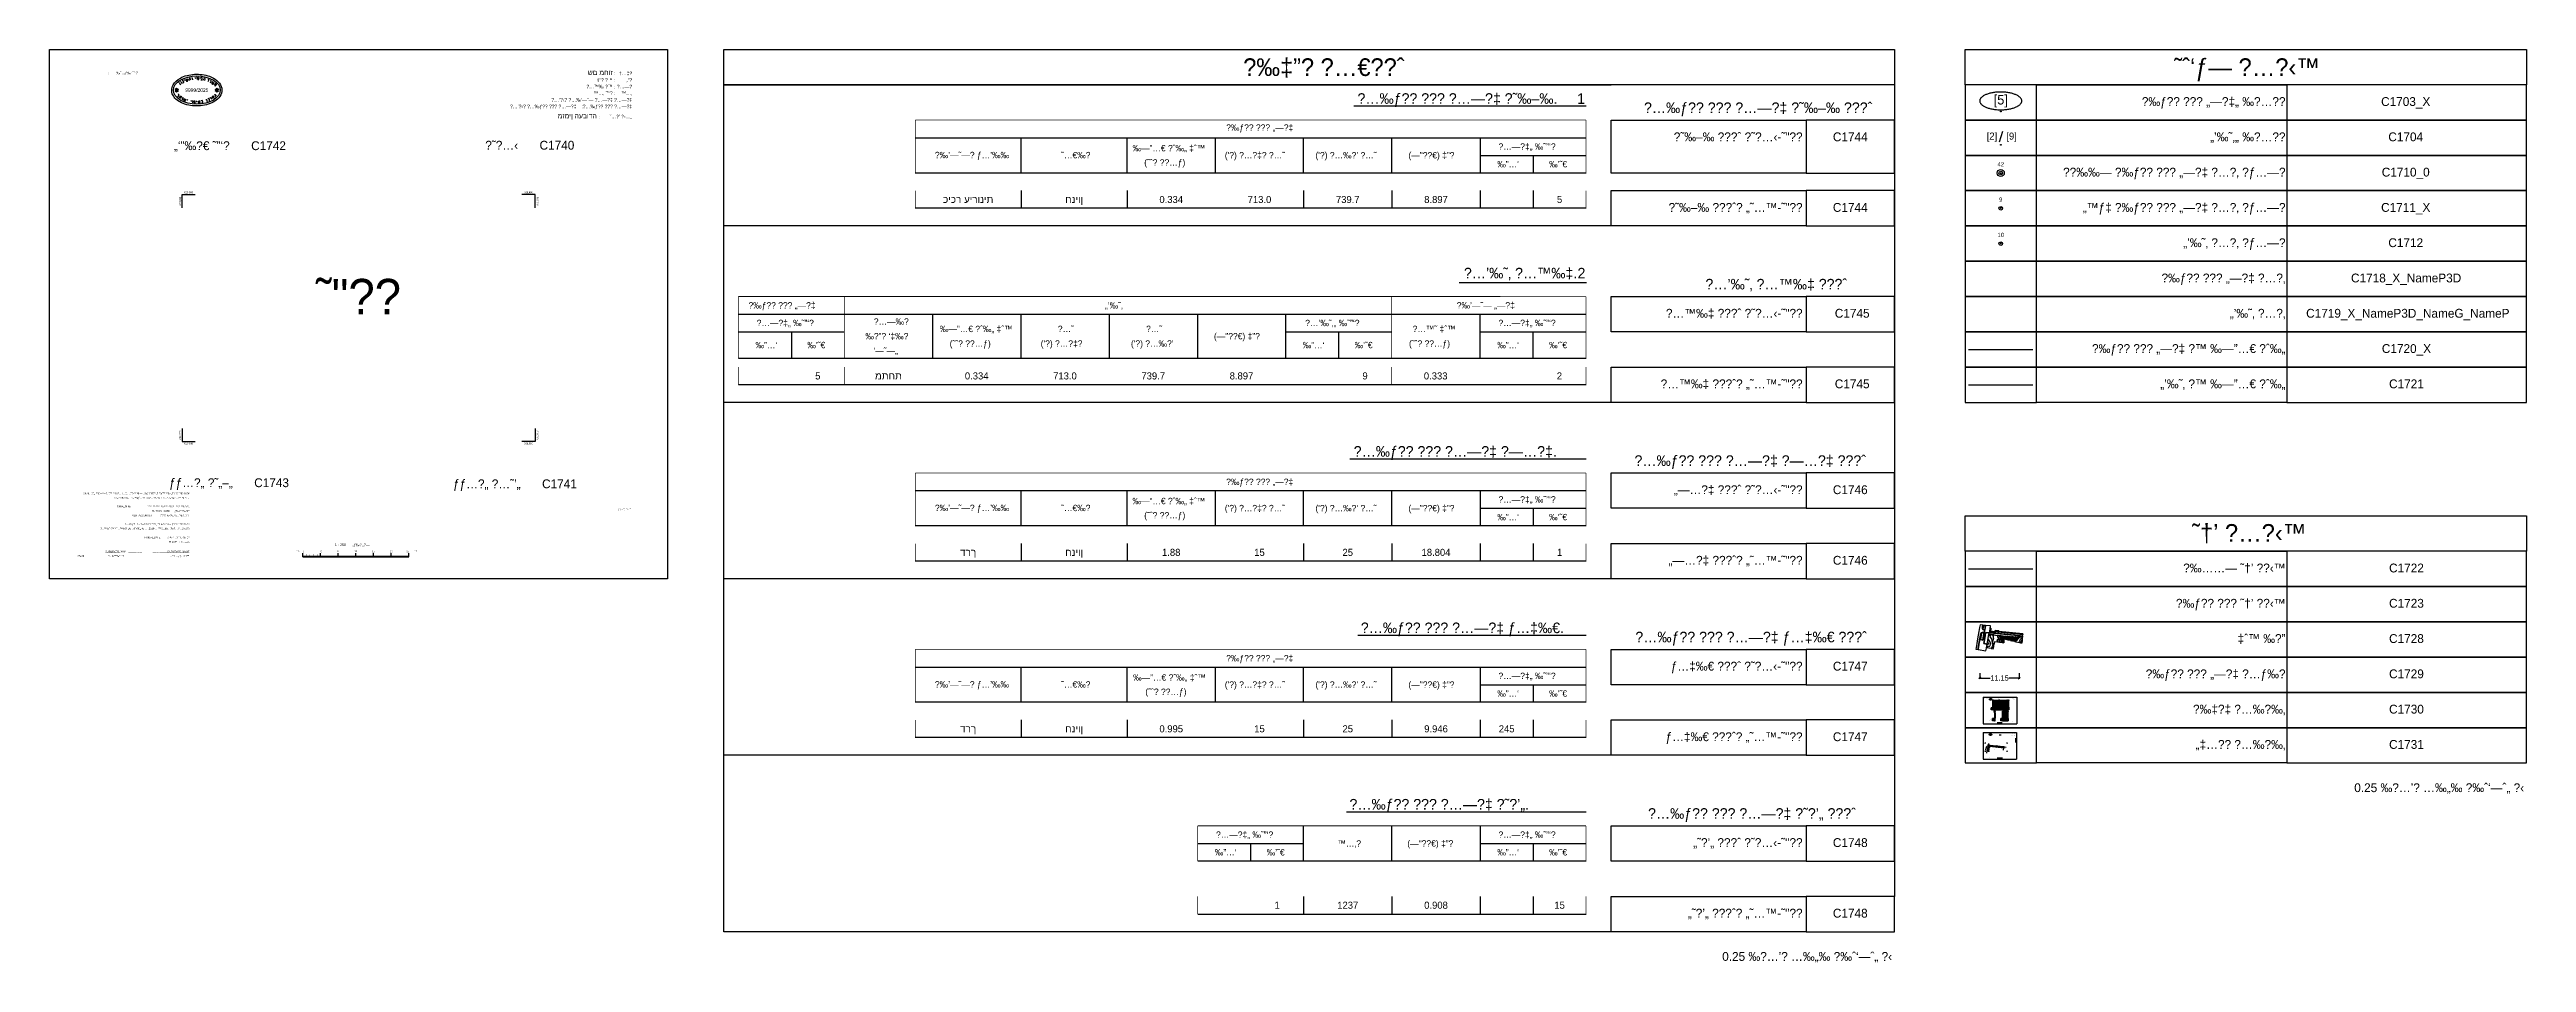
# Model space of a CAD drawing. Extents: x -418 to 283, y 3289 to 3547.
import ezdxf
from ezdxf.enums import TextEntityAlignment as Align

# ---------------------------------------------------------------- set-up
doc = ezdxf.new("R2010")
doc.units = 0
doc.header["$MEASUREMENT"] = 0
doc.linetypes.add('HIDDEN', pattern=[0.375, 0.25, -0.125])
for name, color, linetype, transparency in [('3D_M2200', 5, 'Continuous', 0.5), ('3D_M2401', 9, 'Continuous', 0.5), ('3D_M2404', 30, 'HIDDEN', 0.5), ('3D_M2407', 2, 'Continuous', 0.5), ('3D_M2408', 41, 'Continuous', 0.5), ('3D_M2602', 1, 'Continuous', 0.5), ('3D_M2809', 3, 'Continuous', 0.5)]:
    doc.layers.add(name, color=color, linetype=linetype, transparency=transparency)
for name, color, linetype in [('C1602_0', 7, 'Continuous'), ('C1603_0', 7, 'Continuous'), ('C1610_0', 7, 'Continuous'), ('C1666', 7, 'Continuous'), ('C1680', 7, 'Continuous'), ('C1692', 7, 'Continuous'), ('C1703_1', 7, 'Continuous'), ('C1704', 7, 'Continuous'), ('C1710_0', 7, 'Continuous'), ('C1711_1', 4, 'Continuous'), ('C1712', 7, 'Continuous'), ('C1721', 7, 'Continuous'), ('C1722', 7, 'Continuous'), ('C1728', 7, 'Continuous'), ('C1729', 7, 'Continuous'), ('C1730', 7, 'Continuous'), ('C1731', 7, 'Continuous'), ('C1740', 7, 'Continuous'), ('C1741', 7, 'Continuous'), ('C1742', 7, 'Continuous'), ('C1743', 7, 'Continuous'), ('C1744', 7, 'Continuous'), ('C1745', 7, 'Continuous'), ('C1746', 7, 'Continuous'), ('C1747', 7, 'Continuous'), ('C1748', 7, 'Continuous'), ('TEMPLATE', 8, 'Continuous')]:
    doc.layers.add(name, color=color, linetype=linetype)
for name, color, linetype, lineweight in [('C1650', 7, 'Continuous', 35), ('C1660', 7, 'Continuous', 25), ('C1720_1', 22, 'Continuous', 25)]:
    doc.layers.add(name, color=color, linetype=linetype, lineweight=lineweight)
doc.styles.add('CDSTR_ARIAL', font='arial.ttf')
doc.styles.add('CDSTR_HEBTXT', font='hebtxt')
doc.dimstyles.get("Standard").update_dxf_attribs({"dimtxt": 0.18, "dimasz": 0.18, "dimexe": 0.18, "dimexo": 0.0625, "dimgap": 0.09, "dimtad": 0, "dimtih": 1, "dimtoh": 1, "dimdec": 4, "dimzin": 0, "dimdsep": 46, "dimtxsty": 'CDSTR_HEBTXT', "dimcen": 0.09, "dimadec": 0, "dimazin": 0, "dimtfac": 1, "dimtdec": 4, "dimtofl": 0, "dimtmove": 0, "dimatfit": 3, "dimfxl": 1, "dimtolj": 1, "dimtzin": 0, "dimarcsym": 0})

# ---------------------------------------------------------------- blocks, each defined once
blk = doc.blocks.new('C1703')
blk.add_polyline3d([(-5.96, 3, 0), (-5.95, 2.88, 0), (-5.93, 2.75, 0), (-5.89, 2.63, 0), (-5.84, 2.51, 0), (-5.78, 2.39, 0), (-5.7, 2.27, 0), (-5.61, 2.15, 0), (-5.5, 2.04, 0), (-5.38, 1.92, 0), (-5.25, 1.81, 0), (-5.11, 1.71, 0), (-4.95, 1.6, 0), (-4.78, 1.5, 0), (-4.6, 1.4, 0), (-4.41, 1.31, 0), (-4.21, 1.22, 0), (-4, 1.14, 0), (-3.78, 1.06, 0), (-3.55, 0.98, 0), (-3.31, 0.91, 0), (-3.06, 0.84, 0), (-2.81, 0.78, 0), (-2.55, 0.73, 0), (-2.28, 0.68, 0), (-2.01, 0.63, 0), (-1.73, 0.59, 0), (-1.45, 0.56, 0), (-1.16, 0.53, 0), (-0.87, 0.51, 0), (-0.58, 0.5, 0), (-0.29, 0.49, 0), (0, 0.48, 0), (0.29, 0.49, 0), (0.58, 0.5, 0), (0.87, 0.51, 0), (1.16, 0.53, 0), (1.45, 0.56, 0), (1.73, 0.59, 0), (2.01, 0.63, 0), (2.28, 0.68, 0), (2.55, 0.73, 0), (2.81, 0.78, 0), (3.06, 0.84, 0), (3.31, 0.91, 0), (3.55, 0.98, 0), (3.78, 1.06, 0), (4, 1.14, 0), (4.21, 1.22, 0), (4.41, 1.31, 0), (4.6, 1.4, 0), (4.78, 1.5, 0), (4.95, 1.6, 0), (5.11, 1.71, 0), (5.25, 1.81, 0), (5.38, 1.92, 0), (5.5, 2.04, 0), (5.61, 2.15, 0), (5.7, 2.27, 0), (5.78, 2.39, 0), (5.84, 2.51, 0), (5.89, 2.63, 0), (5.93, 2.75, 0), (5.95, 2.88, 0), (5.96, 3, 0), (5.95, 3.12, 0), (5.93, 3.25, 0), (5.89, 3.37, 0), (5.84, 3.49, 0), (5.78, 3.61, 0), (5.7, 3.73, 0), (5.61, 3.85, 0), (5.5, 3.96, 0), (5.38, 4.08, 0), (5.25, 4.19, 0), (5.11, 4.29, 0), (4.95, 4.4, 0), (4.78, 4.5, 0), (4.6, 4.6, 0), (4.41, 4.69, 0), (4.21, 4.78, 0), (4, 4.86, 0), (3.78, 4.94, 0), (3.55, 5.02, 0), (3.31, 5.09, 0), (3.06, 5.16, 0), (2.81, 5.22, 0), (2.55, 5.27, 0), (2.28, 5.32, 0), (2.01, 5.37, 0), (1.73, 5.41, 0), (1.45, 5.44, 0), (1.16, 5.47, 0), (0.87, 5.49, 0), (0.58, 5.5, 0), (0.29, 5.51, 0), (0, 5.52, 0), (-0.29, 5.51, 0), (-0.58, 5.5, 0), (-0.87, 5.49, 0), (-1.16, 5.47, 0), (-1.45, 5.44, 0), (-1.73, 5.41, 0), (-2.01, 5.37, 0), (-2.28, 5.32, 0), (-2.55, 5.27, 0), (-2.81, 5.22, 0), (-3.06, 5.16, 0), (-3.31, 5.09, 0), (-3.55, 5.02, 0), (-3.78, 4.94, 0), (-4, 4.86, 0), (-4.21, 4.78, 0), (-4.41, 4.69, 0), (-4.6, 4.6, 0), (-4.78, 4.5, 0), (-4.95, 4.4, 0), (-5.11, 4.29, 0), (-5.25, 4.19, 0), (-5.38, 4.08, 0), (-5.5, 3.96, 0), (-5.61, 3.85, 0), (-5.7, 3.73, 0), (-5.78, 3.61, 0), (-5.84, 3.49, 0), (-5.89, 3.37, 0), (-5.93, 3.25, 0), (-5.95, 3.12, 0), (-5.96, 3, 0)])
blk.add_circle((0, 0), 0.1)
at = {"style": 'CDSTR_HEBTXT'}
for tag, height in [('PARCEL_NAME_3D', 2.7), ('CROSS', 4)]:
    blk.add_attdef(tag, text='', height=height, dxfattribs=at).set_placement((0, 3), align=Align.MIDDLE)
at = {"style": 'CDSTR_HEBTXT', "flags": 1}
for tag, p in [('PARCEL_SOURCE', (-0.04, -6.33)), ('GUSH', (0, -3))]:
    blk.add_attdef(tag, text='', height=2.7, dxfattribs=at).set_placement(p, align=Align.MIDDLE)
at = {"flags": 1}
for tag, style, p in [('PARCEL_PREVIOUS', 'CDSTR_HEBTXT', (-0.03, -9.39)), ('GUSH_PREVIOUS', 'CDSTR_HEBTXT', (-0.03, -12.82)), ('PARCEL_STATUS', 'CDSTR_HEBTXT', (-0.52, -16.32)), ('VOLUME', 'CDSTR_HEBTXT', (0.09, -19.67)), ('HORIZONTAL_AREA', 'CDSTR_HEBTXT', (-0.2, -22.98)), ('UPPER_LEVEL', 'CDSTR_HEBTXT', (-0.2, -26.3)), ('TABA_MIGRASH', 'CDSTR_ARIAL', (-0.23, -36.03)), ('LOWER_LEVEL', 'CDSTR_HEBTXT', (-0.2, -29.56)), ('TABA_PLAN', 'CDSTR_ARIAL', (-0.23, -32.7)), ('TABA_YEUD_DESC', 'CDSTR_ARIAL', (-0.52, -39.5)), ('DESCRIPTION', 'CDSTR_ARIAL', (-0.52, -42.74)), ('COMMENT', 'CDSTR_HEBTXT', (-0.51, -46.02))]:
    blk.add_attdef(tag, text='', height=2.7, dxfattribs=dict(at, style=style)).set_placement(p, align=Align.MIDDLE_CENTER)
blk = doc.blocks.new('C1742')
for p, q in [((142.2, -45.3), (145.8, -46.7)), ((145.8, -45.3), (142.2, -46.7)), ((142.6, -45), (145.4, -47.1)), ((145.4, -45), (142.6, -47.1)), ((144, -43.9), (143.6, -44.2)), ((143.6, -44.2), (144.4, -47.8)), ((144.4, -44.2), (143.6, -47.8)), ((143.6, -47.8), (144, -48.2)), ((144, -43.9), (144.4, -44.2)), ((144.4, -47.8), (144, -48.2)), ((144, -48.2), (144, -48.2)), ((144, -48.2), (144, -48.2)), ((144, -48.2), (144, -48.2)), ((144.8, -53), (145.6, -53.2)), ((145.8, -45), (145.4, -45)), ((145.4, -47.1), (145.8, -47.1)), ((145.6, -53.2), (145.7, -53.2)), ((145.7, -53.2), (145.8, -53.1)), ((145.7, -53.2), (145.7, -53.2)), ((145.7, -53.2), (145.7, -53.2)), ((145.8, -45), (145.8, -45.3)), ((145.8, -46.7), (145.8, -47.1)), ((145.8, -47.1), (145.8, -47.1)), ((145.8, -47.1), (145.8, -47.1)), ((145.8, -47.1), (145.8, -47.1)), ((145.8, -50.7), (146, -50.4)), ((147, -51.7), (145.8, -50.7)), ((145.8, -53.1), (145.8, -53.1)), ((145.8, -53.1), (145.8, -53.1)), ((145.8, -53.1), (145.9, -53.1)), ((145.9, -53.1), (145.9, -53)), ((145.9, -53), (146, -53)), ((145.9, -53.1), (145.9, -53.1)), ((146, -50.4), (146, -50.4)), ((146, -53), (147, -51.7)), ((146, -53), (146, -53)), ((146, -53), (146, -53)), ((146.5, -37.8), (147, -37.5)), ((147, -37.5), (148.5, -39.9)), ((147.5, -53.8), (147, -54.6)), ((147, -54.6), (147, -54.6)), ((147.6, -53.7), (147.5, -53.8)), ((147.7, -53.7), (147.6, -53.7)), ((147.6, -53.7), (147.6, -53.7)), ((147.6, -53.7), (147.6, -53.7)), ((147.6, -53.7), (147.6, -53.7)), ((147.8, -53.6), (147.7, -53.6)), ((147.7, -53.6), (147.7, -53.6)), ((147.7, -53.6), (147.7, -53.6)), ((147.7, -53.6), (147.7, -53.7)), ((148.1, -53.6), (147.8, -53.6)), ((147.8, -53.6), (147.8, -53.6)), ((148.3, -36.6), (148.9, -36.3)), ((148.3, -52.6), (148.3, -55.5)), ((148.3, -55.5), (148.3, -55.5)), ((148.4, -54.4), (148.9, -54.3)), ((148.5, -39.9), (148.5, -39.9)), ((148.9, -36.3), (150, -38.5)), ((148.9, -54.3), (149, -54.3)), ((149, -54.3), (149, -54.3)), ((149, -54.3), (149, -54.3)), ((149, -54.3), (149.1, -54.3)), ((149.1, -54.3), (149.1, -54.2)), ((149.1, -54.2), (149.2, -54.2)), ((149.1, -54.3), (149.1, -54.3)), ((149.1, -54.3), (149.1, -54.3)), ((149.2, -54.2), (149.7, -53.5)), ((149.2, -54.2), (149.2, -54.2)), ((149.2, -54.2), (149.2, -54.2)), ((149.7, -53.5), (149.6, -53.5)), ((150, -38.5), (150, -38.5)), ((151, -35.2), (150.1, -35.6)), ((150.1, -35.6), (150.1, -35.6)), ((150.4, -56.9), (151.5, -55.2)), ((151.3, -54.6), (150.5, -54.1)), ((150.5, -54.1), (150.5, -54.1)), ((151.1, -35.2), (151, -35.2)), ((151, -35.2), (151, -35.2)), ((151.2, -35.2), (151.1, -35.2)), ((151.1, -35.2), (151.1, -35.2)), ((151.1, -35.2), (151.1, -35.2)), ((151.1, -37.8), (151.8, -37.5)), ((151.3, -35.2), (151.2, -35.2)), ((151.2, -35.2), (151.2, -35.2)), ((151.2, -35.2), (151.2, -35.2)), ((151.4, -35.2), (151.3, -35.2)), ((151.3, -35.2), (151.3, -35.2)), ((151.3, -35.2), (151.3, -35.2)), ((151.3, -35.2), (151.3, -35.2)), ((151.4, -54.6), (151.3, -54.6)), ((151.4, -35.3), (151.4, -35.2)), ((151.5, -35.3), (151.4, -35.3)), ((151.4, -35.3), (151.4, -35.3)), ((151.4, -54.7), (151.4, -54.6)), ((151.5, -54.8), (151.4, -54.7)), ((151.4, -54.7), (151.4, -54.7)), ((151.4, -54.7), (151.4, -54.7)), ((151.4, -54.7), (151.4, -54.7)), ((151.5, -35.4), (151.5, -35.3)), ((151.5, -35.3), (151.5, -35.3)), ((151.5, -35.3), (151.5, -35.3)), ((152.1, -36.7), (151.5, -35.4)), ((151.5, -35.4), (151.5, -35.4)), ((151.5, -35.4), (151.5, -35.4)), ((151.5, -54.9), (151.5, -54.8)), ((151.5, -54.8), (151.5, -54.8)), ((151.5, -54.8), (151.5, -54.8)), ((151.5, -54.8), (151.5, -54.8)), ((151.5, -55), (151.5, -54.9)), ((151.5, -54.9), (151.5, -54.9)), ((151.5, -54.9), (151.5, -54.9)), ((151.5, -55.1), (151.5, -55)), ((151.5, -55), (151.5, -55)), ((151.5, -55), (151.5, -55)), ((151.5, -55.2), (151.5, -55.1)), ((151.5, -55.1), (151.5, -55.1)), ((151.5, -55.1), (151.5, -55.1)), ((151.5, -55.1), (151.5, -55.1)), ((151.8, -37.5), (151.8, -37.5)), ((151.8, -37.5), (151.9, -37.5)), ((152.8, -55.4), (151.8, -57.6)), ((151.9, -37.5), (151.9, -37.4)), ((151.9, -37.4), (151.9, -37.4)), ((151.9, -37.4), (152, -37.4)), ((152, -37.4), (152, -37.3)), ((152, -37.3), (152, -37.3)), ((152, -37.3), (152.1, -37.3)), ((152, -37.4), (152, -37.4)), ((152.1, -36.8), (152.1, -36.7)), ((152.1, -36.7), (152.1, -36.7)), ((152.2, -36.9), (152.1, -36.8)), ((152.1, -36.8), (152.1, -36.8)), ((152.1, -37.2), (152.1, -37.1)), ((152.1, -37.1), (152.1, -37.1)), ((152.1, -37.1), (152.2, -37.1)), ((152.1, -37.3), (152.1, -37.2)), ((152.1, -37.2), (152.1, -37.2)), ((152.1, -37.2), (152.1, -37.2)), ((152.2, -37), (152.2, -36.9)), ((152.2, -36.9), (152.2, -36.9)), ((152.2, -36.9), (152.2, -36.9)), ((152.2, -37.1), (152.2, -37)), ((152.2, -37), (152.2, -37)), ((152.5, -34.5), (153.1, -34.3)), ((153.1, -34.3), (153.4, -35.2)), ((153.3, -56.6), (153.6, -55.9)), ((153.4, -35.2), (153.4, -35.2)), ((153.6, -55.9), (153.6, -55.9)), ((154.4, -33.8), (155.2, -36)), ((155, -35.3), (155.4, -34.8)), ((155.2, -36), (156.2, -35.7)), ((155.6, -34.3), (155.3, -33.6)), ((155.3, -33.6), (155.3, -33.6)), ((155.4, -34.8), (155.5, -34.5)), ((155.5, -34.5), (155.6, -34.3)), ((156.2, -35.7), (156.3, -35.6)), ((156.2, -35.7), (156.2, -35.7)), ((156.2, -35.7), (156.2, -35.7)), ((156.8, -34.4), (156.3, -33.1)), ((156.3, -33.1), (156.3, -33.1)), ((156.3, -35.6), (156.3, -35.6)), ((156.3, -35.6), (156.4, -35.6)), ((156.4, -35.6), (156.5, -35.5)), ((156.4, -35.6), (156.4, -35.6)), ((156.5, -35.5), (156.6, -35.4)), ((156.5, -35.5), (156.5, -35.5)), ((156.5, -35.5), (156.5, -35.5)), ((156.6, -35.4), (156.6, -35.3)), ((156.6, -35.3), (156.7, -35.3)), ((156.6, -35.4), (156.6, -35.4)), ((156.7, -35.2), (156.8, -35.1)), ((156.7, -35.3), (156.7, -35.2)), ((156.7, -35.2), (156.7, -35.2)), ((156.7, -35.3), (156.7, -35.3)), ((156.8, -34.5), (156.8, -34.4)), ((156.8, -34.6), (156.8, -34.5)), ((156.8, -34.5), (156.8, -34.5)), ((156.8, -34.7), (156.8, -34.6)), ((156.8, -34.6), (156.8, -34.6)), ((156.8, -34.8), (156.8, -34.7)), ((156.8, -34.7), (156.8, -34.7)), ((156.8, -34.9), (156.8, -34.8)), ((156.8, -34.8), (156.8, -34.8)), ((156.8, -35), (156.8, -34.9)), ((156.8, -34.9), (156.8, -34.9)), ((156.8, -35.1), (156.8, -35)), ((156.8, -35), (156.8, -35)), ((156.8, -35.1), (156.8, -35.1)), ((159, -32.4), (157.9, -32.7)), ((157.9, -32.7), (157.9, -32.7)), ((158.4, -35), (158.1, -33.7)), ((158.1, -33.7), (158.1, -33.7)), ((159.1, -32.4), (159, -32.4)), ((159.2, -32.4), (159.1, -32.4)), ((159.1, -32.4), (159.1, -32.4)), ((159.1, -32.4), (159.1, -32.4)), ((159.3, -32.4), (159.2, -32.4)), ((159.2, -32.4), (159.2, -32.4)), ((159.2, -32.4), (159.2, -32.4)), ((159.3, -32.5), (159.3, -32.4)), ((159.3, -32.4), (159.3, -32.4)), ((159.4, -32.5), (159.3, -32.5)), ((159.3, -32.5), (159.3, -32.5)), ((159.5, -32.6), (159.4, -32.5)), ((159.4, -32.5), (159.4, -32.5)), ((159.4, -32.5), (159.4, -32.5)), ((159.4, -32.5), (159.4, -32.5)), ((159.5, -32.7), (159.5, -32.6)), ((159.5, -32.6), (159.5, -32.6)), ((159.5, -32.6), (159.5, -32.6)), ((160, -34.7), (159.5, -32.7)), ((159.5, -32.7), (159.5, -32.7)), ((159.5, -32.7), (159.5, -32.7)), ((161, -32.1), (161.6, -32)), ((161.6, -32), (161.9, -34.3)), ((161.9, -34.3), (161.9, -34.3)), ((164.5, -31.7), (165.1, -31.7)), ((165.1, -31.7), (165.2, -32.7)), ((165.2, -32.7), (165.2, -32.7)), ((166.5, -31.5), (167.1, -31.5)), ((167.1, -31.5), (167.1, -33.9)), ((167.1, -33.9), (167.1, -33.9)), ((168.1, -33.9), (169.1, -34)), ((168.9, -31.6), (168.7, -31.6)), ((168.7, -31.6), (168.7, -31.6)), ((169, -31.6), (168.9, -31.6)), ((168.9, -31.6), (168.9, -31.6)), ((169.1, -31.6), (169, -31.6)), ((169, -31.6), (169, -31.6)), ((169, -31.6), (169, -31.6)), ((169.1, -31.7), (169.1, -31.6)), ((169.1, -31.6), (169.1, -31.6)), ((169.2, -31.7), (169.1, -31.7)), ((169.1, -31.7), (169.1, -31.7)), ((169.1, -34), (169.3, -32)), ((169.2, -31.8), (169.2, -31.7)), ((169.2, -31.7), (169.2, -31.7)), ((169.3, -31.9), (169.2, -31.8)), ((169.2, -31.8), (169.2, -31.8)), ((169.2, -31.8), (169.2, -31.8)), ((169.3, -32), (169.3, -31.9)), ((169.3, -31.9), (169.3, -31.9)), ((169.3, -31.9), (169.3, -31.9)), ((169.3, -32), (169.3, -32)), ((170.2, -31.7), (170.8, -31.8)), ((170.8, -31.8), (170.6, -32.8)), ((170.6, -32.8), (170.6, -32.8)), ((171.3, -34.2), (173.1, -34.6)), ((172.8, -32.1), (171.8, -31.9)), ((171.8, -31.9), (171.8, -31.9)), ((172.7, -34.5), (173.1, -32.5)), ((172.9, -32.1), (172.8, -32.1)), ((172.8, -32.1), (172.8, -32.1)), ((173, -32.2), (172.9, -32.1)), ((172.9, -32.1), (172.9, -32.1)), ((172.9, -32.1), (172.9, -32.1)), ((172.9, -32.1), (172.9, -32.1)), ((173.1, -32.3), (173, -32.2)), ((173, -32.2), (173, -32.2)), ((173, -32.2), (173, -32.2)), ((173, -32.2), (173, -32.2)), ((173.1, -32.4), (173.1, -32.3)), ((173.1, -32.3), (173.1, -32.3)), ((173.1, -32.3), (173.1, -32.3)), ((173.1, -32.5), (173.1, -32.4)), ((173.1, -32.4), (173.1, -32.4)), ((173.1, -32.4), (173.1, -32.4)), ((173.1, -32.5), (173.1, -32.5)), ((173.1, -32.5), (173.1, -32.5)), ((173.1, -34.6), (173.1, -34.6)), ((174.3, -34.8), (174.6, -33.5)), ((174.6, -33.5), (174.6, -33.5)), ((176, -32.8), (174.8, -32.5)), ((174.8, -32.5), (174.8, -32.5)), ((175.9, -35.2), (176.3, -33.3)), ((176.1, -32.8), (176, -32.8)), ((176, -32.8), (176, -32.8)), ((176.2, -32.8), (176.1, -32.8)), ((176.1, -32.8), (176.1, -32.8)), ((176.1, -32.8), (176.1, -32.8)), ((176.2, -32.9), (176.2, -32.8)), ((176.3, -33), (176.2, -32.9)), ((176.2, -32.9), (176.2, -32.9)), ((176.2, -32.9), (176.2, -32.9)), ((176.2, -32.9), (176.2, -32.9)), ((176.3, -33.1), (176.3, -33)), ((176.3, -33), (176.3, -33)), ((176.3, -33), (176.3, -33)), ((176.3, -33), (176.3, -33)), ((176.3, -33.2), (176.3, -33.1)), ((176.3, -33.1), (176.3, -33.1)), ((176.3, -33.1), (176.3, -33.1)), ((176.3, -33.3), (176.3, -33.2)), ((176.3, -33.2), (176.3, -33.2)), ((176.3, -33.2), (176.3, -33.2)), ((179.2, -33.7), (180.9, -34.5)), ((180.4, -55.7), (179.4, -56)), ((179.4, -56), (179.4, -56)), ((180.5, -34.3), (179.5, -36.5)), ((180.5, -55.6), (180.4, -55.6)), ((180.4, -55.6), (180.4, -55.6)), ((180.4, -55.6), (180.4, -55.7)), ((180.6, -55.6), (180.5, -55.6)), ((180.5, -55.6), (180.5, -55.6)), ((180.5, -55.6), (180.5, -55.6)), ((180.7, -55.7), (180.6, -55.6)), ((180.6, -55.6), (180.6, -55.6)), ((180.6, -55.6), (180.6, -55.6)), ((180.8, -55.7), (180.7, -55.7)), ((180.7, -55.7), (180.7, -55.7)), ((180.7, -55.7), (180.7, -55.7)), ((180.7, -55.7), (180.7, -55.7)), ((180.8, -55.8), (180.8, -55.7)), ((180.8, -55.7), (180.8, -55.7)), ((180.9, -55.8), (180.8, -55.8)), ((180.8, -55.8), (180.8, -55.8)), ((180.9, -34.5), (180.9, -34.5)), ((180.9, -55.9), (180.9, -55.8)), ((180.9, -55.8), (180.9, -55.8)), ((181.4, -57.2), (180.9, -55.9)), ((180.9, -55.9), (180.9, -55.9)), ((182.5, -54.6), (181.6, -55.1)), ((181.6, -55.1), (181.6, -55.1)), ((183.1, -35.4), (182.2, -34.9)), ((182.2, -34.9), (182.2, -34.9)), ((182.2, -37.7), (183.2, -36)), ((182.6, -54.6), (182.5, -54.6)), ((182.5, -54.6), (182.5, -54.6)), ((182.5, -54.6), (182.5, -54.6)), ((182.7, -54.5), (182.6, -54.5)), ((182.6, -54.5), (182.6, -54.6)), ((182.6, -54.6), (182.6, -54.6)), ((182.7, -54.6), (182.7, -54.5)), ((182.7, -54.5), (182.7, -54.5)), ((182.8, -54.6), (182.7, -54.6)), ((182.9, -54.6), (182.8, -54.6)), ((182.8, -54.6), (182.8, -54.6)), ((182.8, -54.6), (182.8, -54.6)), ((183, -54.7), (182.9, -54.6)), ((182.9, -54.6), (182.9, -54.6)), ((182.9, -54.6), (182.9, -54.6)), ((182.9, -54.6), (182.9, -54.6)), ((183, -54.8), (183, -54.7)), ((183, -54.7), (183, -54.7)), ((183, -54.7), (183, -54.7)), ((183, -54.7), (183, -54.7)), ((184, -56.5), (183, -54.8)), ((183.1, -35.5), (183.1, -35.4)), ((183.1, -35.4), (183.1, -35.4)), ((183.2, -35.5), (183.1, -35.5)), ((183.2, -35.6), (183.2, -35.5)), ((183.2, -35.5), (183.2, -35.5)), ((183.2, -35.5), (183.2, -35.5)), ((183.3, -35.6), (183.2, -35.6)), ((183.2, -35.6), (183.2, -35.6)), ((183.2, -36), (183.2, -35.9)), ((183.2, -35.9), (183.3, -35.9)), ((183.3, -35.7), (183.3, -35.6)), ((183.3, -35.6), (183.3, -35.6)), ((183.3, -35.8), (183.3, -35.7)), ((183.3, -35.7), (183.3, -35.7)), ((183.3, -35.7), (183.3, -35.7)), ((183.3, -35.9), (183.3, -35.8)), ((183.3, -35.8), (183.3, -35.8)), ((183.3, -35.8), (183.3, -35.8)), ((183.3, -35.9), (183.3, -35.9)), ((183.3, -35.9), (183.3, -35.9)), ((184.9, -36.4), (183.6, -38.4)), ((183.6, -38.4), (184.4, -38.9)), ((183.8, -53.8), (184.1, -53.6)), ((184, -37.7), (184.7, -37.8)), ((184.1, -53.6), (185.4, -55.6)), ((184.4, -38.9), (184.5, -39)), ((184.8, -53.2), (184.4, -54.1)), ((184.4, -54.1), (184.4, -54.1)), ((184.5, -39), (184.5, -39)), ((184.5, -39), (184.5, -39)), ((184.5, -39), (184.6, -39)), ((184.6, -39), (184.6, -39.1)), ((184.6, -39.1), (184.7, -39.1)), ((184.7, -37.8), (185, -37.8)), ((184.7, -39.1), (184.7, -39.1)), ((184.7, -39.1), (184.8, -39.1)), ((184.8, -39.1), (184.8, -39.1)), ((184.8, -39.1), (184.9, -39.1)), ((185.1, -52.9), (184.8, -53.2)), ((184.9, -39.1), (184.9, -39.1)), ((184.9, -39.1), (185, -39.1)), ((185, -37.8), (185.2, -37.6)), ((185, -39.1), (185, -39.1)), ((185, -39.1), (185.1, -39.1)), ((185.1, -39.1), (185.1, -39.1)), ((185.1, -39.1), (185.2, -39.1)), ((185.2, -52.9), (185.1, -52.9)), ((185.2, -37.6), (185.6, -37)), ((185.2, -39.1), (185.2, -39.1)), ((185.2, -39.1), (185.3, -39.1)), ((185.3, -52.9), (185.2, -52.9)), ((185.2, -52.9), (185.2, -52.9)), ((185.2, -52.9), (185.2, -52.9)), ((185.3, -39.1), (185.3, -39)), ((185.3, -39), (185.4, -39)), ((185.4, -52.9), (185.3, -52.9)), ((185.3, -52.9), (185.3, -52.9)), ((185.3, -52.9), (185.3, -52.9)), ((185.3, -52.9), (185.3, -52.9)), ((185.4, -39), (185.4, -39)), ((185.4, -39), (185.5, -39)), ((185.5, -52.9), (185.4, -52.9)), ((185.4, -52.9), (185.4, -52.9)), ((185.4, -52.9), (185.4, -52.9)), ((185.4, -55.6), (185.4, -55.6)), ((185.5, -39), (185.5, -38.9)), ((185.5, -38.9), (185.6, -38.9)), ((185.6, -52.9), (185.5, -52.9)), ((185.5, -52.9), (185.5, -52.9)), ((185.5, -52.9), (185.5, -52.9)), ((185.6, -37), (185.6, -37)), ((185.6, -38.9), (185.7, -38.8)), ((185.6, -38.9), (185.6, -38.9)), ((185.6, -38.9), (185.6, -38.9)), ((185.6, -53), (185.6, -52.9)), ((185.7, -53), (185.6, -53)), ((185.6, -53), (185.6, -53)), ((185.6, -53), (185.6, -53)), ((185.7, -38.8), (185.7, -38.7)), ((185.7, -38.7), (185.8, -38.7)), ((185.7, -38.8), (185.7, -38.8)), ((185.7, -53.1), (185.7, -53)), ((185.7, -53), (185.7, -53)), ((186.7, -54.8), (185.7, -53.1)), ((185.8, -38.7), (186.6, -37.5)), ((185.8, -38.7), (185.8, -38.7)), ((186.1, -55.2), (186.7, -54.8)), ((188, -38.5), (186.5, -40.4)), ((186.5, -40.4), (186.5, -40.4)), ((187.4, -51.2), (186.5, -51.9)), ((186.5, -51.9), (186.5, -51.9)), ((186.6, -37.5), (186.6, -37.5)), ((187.1, -40.9), (187.7, -41.4)), ((188, -53.8), (187.1, -52.7)), ((187.1, -52.7), (187.1, -52.7)), ((187.5, -51.2), (187.4, -51.2)), ((187.6, -51.1), (187.5, -51.1)), ((187.5, -51.1), (187.5, -51.2)), ((187.5, -51.2), (187.5, -51.2)), ((187.5, -51.2), (187.5, -51.2)), ((187.6, -38.3), (188, -38.5)), ((188.6, -39), (187.6, -39)), ((187.6, -39), (187.6, -39)), ((187.7, -51.1), (187.6, -51.1)), ((187.6, -51.1), (187.6, -51.1)), ((187.6, -51.1), (187.6, -51.1)), ((187.7, -41.4), (189, -39.8)), ((187.8, -51.1), (187.7, -51.1)), ((187.7, -51.1), (187.7, -51.1)), ((187.7, -51.1), (187.7, -51.1)), ((187.8, -45), (188.2, -45)), ((187.8, -45), (187.8, -45.3)), ((191.4, -45.3), (187.8, -46.7)), ((187.8, -45.3), (191.4, -46.7)), ((187.8, -46.7), (187.8, -47.1)), ((188.2, -47.1), (187.8, -47.1)), ((187.8, -47.1), (187.8, -47.1)), ((187.8, -47.1), (187.8, -47.1)), ((187.8, -47.1), (187.8, -47.1)), ((187.9, -51.2), (187.8, -51.1)), ((187.8, -51.1), (187.8, -51.1)), ((187.8, -51.1), (187.8, -51.1)), ((188, -51.2), (187.9, -51.2)), ((187.9, -51.2), (187.9, -51.2)), ((187.9, -51.2), (187.9, -51.2)), ((187.9, -51.2), (187.9, -51.2)), ((188, -51.3), (188, -51.2)), ((188, -51.2), (188, -51.2)), ((189.2, -52.9), (188, -51.3)), ((191, -45), (188.2, -47.1)), ((188.2, -45), (191, -47.1)), ((188.9, -39.3), (188.6, -39)), ((189, -39.3), (188.9, -39.3)), ((188.9, -39.3), (188.9, -39.3)), ((188.9, -39.3), (188.9, -39.3)), ((189, -39.4), (189, -39.3)), ((189, -39.3), (189, -39.3)), ((189, -39.5), (189, -39.4)), ((189, -39.4), (189, -39.4)), ((189, -39.4), (189, -39.4)), ((189, -39.6), (189, -39.5)), ((189, -39.5), (189, -39.5)), ((189, -39.5), (189, -39.5)), ((189, -39.5), (189, -39.5)), ((189, -39.7), (189, -39.6)), ((189, -39.6), (189, -39.6)), ((189, -39.6), (189, -39.6)), ((189, -39.8), (189, -39.7)), ((189, -39.7), (189, -39.7)), ((189, -39.7), (189, -39.7)), ((189, -39.8), (189, -39.8)), ((189, -39.8), (189, -39.8)), ((189.6, -43.9), (189.2, -44.2)), ((190, -44.2), (189.2, -47.8)), ((189.2, -44.2), (190, -47.8)), ((189.2, -47.8), (189.6, -48.2)), ((189.6, -43.9), (190, -44.2)), ((190, -47.8), (189.6, -48.2)), ((189.6, -48.2), (189.6, -48.2)), ((189.6, -48.2), (189.6, -48.2)), ((189.6, -48.2), (189.6, -48.2)), ((191.4, -45), (191, -45)), ((191, -47.1), (191.4, -47.1)), ((151.8, -57.6), (152.8, -58)), ((152.2, -56.8), (152.9, -56.8)), ((152.8, -58), (152.8, -58)), ((152.8, -58), (152.9, -58)), ((152.9, -56.8), (153.1, -56.7)), ((152.9, -58), (152.9, -58)), ((152.9, -58), (152.9, -58)), ((152.9, -58), (153, -58.1)), ((153, -58.1), (153, -58.1)), ((153, -58.1), (153.1, -58.1)), ((153.1, -56.7), (153.3, -56.6)), ((153.1, -58.1), (153.1, -58.1)), ((153.1, -58.1), (153.2, -58.1)), ((153.2, -58.1), (153.2, -58.1)), ((153.2, -58.1), (153.3, -58.1)), ((153.3, -58.1), (153.4, -58.1)), ((153.4, -58.1), (153.4, -58)), ((153.4, -58), (153.4, -58)), ((153.4, -58), (153.5, -58)), ((153.5, -58), (153.5, -58)), ((153.5, -58), (153.6, -58)), ((153.6, -58), (153.7, -57.9)), ((153.6, -58), (153.6, -58)), ((153.7, -57.9), (153.7, -57.9)), ((153.7, -57.9), (153.8, -57.9)), ((153.8, -57.9), (153.8, -57.8)), ((153.8, -57.8), (153.8, -57.8)), ((153.8, -57.8), (153.9, -57.8)), ((153.9, -57.8), (153.9, -57.7)), ((153.9, -57.7), (153.9, -57.7)), ((153.9, -57.7), (154, -57.7)), ((154, -57.6), (154.1, -57.5)), ((154, -57.7), (154, -57.6)), ((154, -57.6), (154, -57.6)), ((154.1, -57.5), (154.7, -56.2)), ((154.1, -57.5), (154.1, -57.5)), ((154.7, -56.2), (154.7, -56.2)), ((155.9, -56.7), (156.4, -56.9)), ((156.4, -56.9), (156.1, -57.9)), ((156.1, -57.9), (156.1, -57.9)), ((160, -57.8), (160.5, -58)), ((160.5, -58), (160.3, -59)), ((160.3, -59), (160.3, -59)), ((161.6, -58.2), (162.2, -58.3)), ((162.2, -58.3), (161.8, -60.6)), ((161.8, -60.6), (161.8, -60.6)), ((163.3, -60.8), (164.5, -60.9)), ((163.5, -58.4), (163.4, -59.6)), ((163.4, -59.6), (164.2, -59.7)), ((164.7, -58.5), (163.5, -58.4)), ((164.2, -59.7), (164.2, -59.7)), ((164.5, -60.9), (164.5, -60.9)), ((164.5, -60.9), (164.5, -60.9)), ((164.5, -60.9), (164.6, -60.9)), ((164.6, -60.9), (164.6, -60.9)), ((164.6, -60.9), (164.6, -60.9)), ((164.6, -60.9), (164.7, -60.9)), ((164.8, -58.5), (164.7, -58.5)), ((164.7, -60.9), (164.7, -60.8)), ((164.7, -60.8), (164.8, -60.8)), ((164.7, -60.9), (164.7, -60.9)), ((164.7, -60.9), (164.7, -60.9)), ((164.8, -58.6), (164.8, -58.5)), ((164.8, -58.5), (164.8, -58.5)), ((164.9, -58.6), (164.8, -58.6)), ((164.8, -58.6), (164.8, -58.6)), ((164.8, -60.8), (164.8, -60.7)), ((164.8, -60.7), (164.9, -60.7)), ((164.8, -60.8), (164.8, -60.8)), ((164.8, -60.8), (164.8, -60.8)), ((164.8, -60.8), (164.8, -60.8)), ((165, -58.6), (164.9, -58.6)), ((164.9, -58.6), (164.9, -58.6)), ((164.9, -58.6), (164.9, -58.6)), ((164.9, -60.6), (165.1, -59)), ((164.9, -60.7), (164.9, -60.6)), ((164.9, -60.6), (164.9, -60.6)), ((164.9, -60.6), (164.9, -60.6)), ((164.9, -60.7), (164.9, -60.7)), ((164.9, -60.7), (164.9, -60.7)), ((165, -58.7), (165, -58.6)), ((165, -58.8), (165, -58.7)), ((165, -58.7), (165, -58.7)), ((165, -58.7), (165, -58.7)), ((165, -58.7), (165, -58.7)), ((165.1, -58.8), (165, -58.8)), ((165.1, -58.9), (165.1, -58.8)), ((165.1, -58.8), (165.1, -58.8)), ((165.1, -58.8), (165.1, -58.8)), ((165.1, -59), (165.1, -58.9)), ((165.1, -58.9), (165.1, -58.9)), ((165.1, -58.9), (165.1, -58.9)), ((166.3, -58.6), (166.9, -58.6)), ((166.9, -58.6), (166.9, -59.6)), ((166.9, -59.6), (166.9, -59.6)), ((168.3, -58.5), (168.7, -58.5)), ((168.7, -58.5), (168.9, -60.9)), ((169.5, -58.4), (168.8, -59.1)), ((168.8, -59.1), (168.8, -59.1)), ((168.9, -60.9), (168.9, -60.9)), ((169.9, -58.4), (169.5, -58.4)), ((169.7, -60.8), (170.5, -60.7)), ((170, -58.4), (169.9, -58.4)), ((169.9, -58.4), (169.9, -58.4)), ((170.1, -58.4), (170, -58.4)), ((170, -58.4), (170, -58.4)), ((170, -58.4), (170, -58.4)), ((170, -58.4), (170, -58.4)), ((170.2, -58.5), (170.1, -58.4)), ((170.1, -58.4), (170.1, -58.4)), ((170.1, -58.4), (170.1, -58.4)), ((170.3, -58.6), (170.2, -58.5)), ((170.2, -58.5), (170.2, -58.5)), ((170.2, -58.5), (170.2, -58.5)), ((170.2, -58.5), (170.2, -58.5)), ((170.2, -58.5), (170.2, -58.5)), ((170.3, -58.7), (170.3, -58.6)), ((170.3, -58.6), (170.3, -58.6)), ((170.3, -58.6), (170.3, -58.6)), ((170.5, -60.7), (170.3, -58.7)), ((170.3, -58.7), (170.3, -58.7)), ((170.3, -58.7), (170.3, -58.7)), ((170.3, -58.7), (170.3, -58.7)), ((171.7, -58.2), (171.6, -57.8)), ((171.6, -57.8), (171.6, -57.8)), ((173.2, -57.9), (171.7, -58.2)), ((172.7, -60.5), (173.5, -60)), ((173.5, -59.5), (173.2, -57.9)), ((173.6, -59.5), (173.5, -59.5)), ((173.5, -59.8), (173.5, -59.7)), ((173.5, -59.7), (173.6, -59.7)), ((173.5, -59.9), (173.5, -59.8)), ((173.5, -59.8), (173.5, -59.8)), ((173.5, -60), (173.5, -59.9)), ((173.5, -59.9), (173.5, -59.9)), ((173.5, -59.9), (173.5, -59.9)), ((173.6, -59.6), (173.6, -59.5)), ((173.6, -59.7), (173.6, -59.6)), ((173.6, -59.6), (173.6, -59.6)), ((173.6, -59.7), (173.6, -59.7)), ((177.2, -56.8), (178.4, -56.5)), ((177.8, -56.7), (178.6, -58.9)), ((178.4, -56.5), (178.4, -56.5)), ((178.6, -58.9), (178.6, -58.9)), ((180.3, -58.3), (181, -58)), ((181, -58), (181.1, -58)), ((181.1, -58), (181.1, -57.9)), ((181.1, -57.9), (181.1, -57.9)), ((181.1, -57.9), (181.2, -57.9)), ((181.2, -57.9), (181.3, -57.8)), ((181.2, -57.9), (181.2, -57.9)), ((181.2, -57.9), (181.2, -57.9)), ((181.3, -57.8), (181.3, -57.7)), ((181.3, -57.7), (181.3, -57.7)), ((181.3, -57.7), (181.4, -57.7)), ((181.3, -57.8), (181.3, -57.8)), ((181.3, -57.8), (181.3, -57.8)), ((181.4, -57.3), (181.4, -57.2)), ((181.4, -57.2), (181.4, -57.2)), ((181.4, -57.4), (181.4, -57.3)), ((181.4, -57.3), (181.4, -57.3)), ((181.4, -57.5), (181.4, -57.4)), ((181.4, -57.4), (181.4, -57.4)), ((181.4, -57.4), (181.4, -57.4)), ((181.4, -57.6), (181.4, -57.5)), ((181.4, -57.5), (181.4, -57.5)), ((181.4, -57.7), (181.4, -57.6)), ((181.4, -57.6), (181.4, -57.6)), ((181.4, -57.6), (181.4, -57.6))]:
    blk.add_line(p, q)
for points in [[(142.6, -45), (142.2, -45), (142.2, -45.3)], [(142.2, -46.7), (142.2, -47.1), (142.6, -47.1)], [(191.4, -45), (191.4, -45.3)], [(191.4, -46.7), (191.4, -47.1)]]:
    blk.add_lwpolyline(points)
blk.add_ellipse((166.9, -46), major_axis=(-26.5, 0), ratio=0.603774)
blk.add_open_spline([(138.4, -46), (138.4, -47.8), (138.8, -49.7), (140.5, -53.1), (141.7, -54.7), (146.7, -59.4), (151.9, -61.8), (163.4, -64.3), (169.8, -64.3), (181.4, -62), (186.6, -59.6), (192.4, -54.4), (194.1, -52), (195.6, -47), (195.5, -44.3), (193.7, -39.3), (191.9, -37), (187.3, -33.1), (184.4, -31.6), (176, -28.5), (170.1, -27.7), (158.4, -28.4), (152.8, -29.9), (144.5, -34.3), (141.6, -37), (138.9, -42), (138.4, -44), (138.4, -46)], degree=3, knots=[0, 0, 0, 0, 0.285895, 0.285895, 0.571791, 0.571791, 1.231999, 1.231999, 1.892208, 1.892208, 2.552417, 2.552417, 2.957802, 2.957802, 3.363188, 3.363188, 3.768574, 3.768574, 4.173959, 4.173959, 4.807655, 4.807655, 5.441351, 5.441351, 5.968168, 5.968168, 6.283185, 6.283185, 6.283185, 6.283185])
at = {"style": 'CDSTR_HEBTXT'}
for s, p in [(':', (67, -28)), ('‰˜…ƒ‰‘ ˜”‘\x8e', (100, -28))]:
    blk.add_text(s, height=3, dxfattribs=at).set_placement(p, align=Align.RIGHT)
blk.add_attdef('SERIAL', (25, -28), '', height=3, dxfattribs=at)
blk.add_attdef('PROCESS_NAME', text='', height=4, dxfattribs=at).set_placement((166.9, -46), align=Align.MIDDLE_CENTER)
blk = doc.blocks.new('C1743')
at = {"style": 'CDSTR_HEBTXT'}
for s, p in [('\x8d‰˜€…\x9a\x8e„ \x8f‰’—˜—\x8e„ \x8c™ \x8d„‰\x9a…\x8c…\x81‚… \x8d\x81–\x8e \x9a€ —…‰ƒ\x81 ˜€\x9a\x8e „† ˆ‰˜™\x9a ‰‹ „†\x81 \x9a\\˜™€\x8e ‰\x90€', (158.4, 95.9)), (':\x8f\x8c„\x8c \x8d‰\x90‰…–\x8e„ \x8d‰ƒ’…\x8e\x81 \x8d‰\x90…\x9a\x90„ ‰”\x8c \x8f…\x90‹\x9a„ ‰\x90…\x9a\x90 \x9a€ \x8f‹…', (158.4, 90.9)), ('.\x8d…™‰˜ \x8d™\x8c ˜…™‰€\x8c „‰…€˜ €‰„ ‰‹… ,2016-…"’™\x9a„ ,(‰…”‰\x8e… \x9a…ƒ‰ƒ\x8e)', (158.4, 55.9)), ('\x9a…ƒ‰ƒ\x8e„ \x9a…\x90—\x9a ‰”\x8c ˜"\x8e\x9a„ \x9a€ ‰\x9a‹˜’ ‰‹ „†\x81 \x9a\\˜™€\x8e ‰\x90€', (158.4, 60.9)), (':˜"\x8e\x9a„ \x9a‘‘\x81\x9a\x8e „‰\x8c’™ \x9a‰\x90…\x90‹\x9a„ \x9a‰\x90‹\x9a„', (158.4, 80.9)), (':˜"\x8e\x9a\x81 ‰‹\x90€„ ‰…”‰\x8e„ \x9a‚˜ƒ', (158.4, 70.9)), (':„ƒ‰ƒ%%142 %%138‰˜€%%154', (158.4, 75.9)), ('__________              __________                ___________________________', (158.4, 29.9)), (': %%154‰%%144‹…%%154 ˜%%142‚ %%138‰˜€%%154', (158.4, 45.9)), (': \x8d…—\x8e„', (158.4, 40.9)), ('„\x8e‰\x9a‡', (39.2, 24.9)), ('\x8f…‰™‰˜ ˜”‘\x8e', (84.5, 24.9)), ('…\x90’\x8e… ƒƒ…\x8e \x8d™', (158.4, 24.9))]:
    blk.add_text(s, height=2, dxfattribs=at).set_placement(p, align=Align.RIGHT)
for tag, style, p in [('TABA_PLAN', 'CDSTR_ARIAL', (92.6, 80.9)), ('VER_ACCURACY', 'CDSTR_HEBTXT', (116.4, 70.9)), ('SURVEY_DATE', 'CDSTR_HEBTXT', (136.3, 75.9)), ('FINISH_DATE', 'CDSTR_HEBTXT', (125.5, 45.9)), ('SURVEYOR_NAME', 'CDSTR_HEBTXT', (158.4, 29.9)), ('PLACE', 'CDSTR_HEBTXT', (144.3, 40.9))]:
    blk.add_attdef(tag, text='', height=2, dxfattribs=dict(style=style)).set_placement(p, align=Align.RIGHT)
blk.add_attdef('SURVEYOR', text='', height=2, dxfattribs=at).set_placement((74.9, 29.9), align=Align.CENTER)
blk = doc.blocks.new('C1704')
blk.add_lwpolyline([(-0.4, 0.88), (0.6, 3.88)])
blk.add_circle((0, 0), 0.1)
at = {"style": 'CDSTR_HEBTXT'}
blk.add_attdef('PARCEL_NAME', text='', height=2, dxfattribs=at).set_placement((-1, 1.5), align=Align.RIGHT)
blk.add_attdef('SUBSTRACTION_NAME', (1.58, 1.5), '', height=2, dxfattribs=at)
at = {"flags": 1}
for tag, style, p in [('PARCEL_NAME_3D', 'CDSTR_HEBTXT', (0, -3)), ('HORIZONTAL_AREA_SUBSTRACTION', 'CDSTR_HEBTXT', (0.09, -14.67)), ('VOLUME_SUBSTRACTION', 'CDSTR_HEBTXT', (0, -9)), ('UPPER_LEVEL_SUBSTRACTION', 'CDSTR_HEBTXT', (0.09, -20.67)), ('LOWER_LEVEL_SUBSTRACTION', 'CDSTR_HEBTXT', (0.11, -26.31)), ('RELATIVE_POSITION', 'CDSTR_ARIAL', (0.2, -31.98)), ('COMMENT', 'CDSTR_HEBTXT', (0.2, -37.98)), ('LEGAL_AREA', 'CDSTR_HEBTXT', (0.2, -43.98))]:
    blk.add_attdef(tag, text='', height=2.7, dxfattribs=dict(at, style=style)).set_placement(p, align=Align.MIDDLE_CENTER)
blk = doc.blocks.new('C1711')
blk.add_circle((0, 0), 0.5)
at = {"color": 255}
blk.add_point((0, 0), dxfattribs=at)
at = {"style": 'CDSTR_HEBTXT'}
blk.add_attdef('POINT_NAME_3D', text='', height=1.2, dxfattribs=at).set_placement((0, 1.5), align=Align.BOTTOM_CENTER)
at = {"style": 'CDSTR_HEBTXT', "flags": 1}
for tag, p in [('COMMENT', (0, -7.5)), ('SOURCE', (0, -6)), ('CLASS', (0, -3)), ('TOPO', (0, -4.5))]:
    blk.add_attdef(tag, text='', height=1, dxfattribs=at).set_placement(p, align=Align.MIDDLE)
blk = doc.blocks.new('C1710')
for radius in [1, 0.5]:
    blk.add_circle((0, 0), radius)
blk.add_point((0, 0))
at = {"style": 'CDSTR_HEBTXT'}
blk.add_attdef('POINT_NAME_3D', text='', height=1.2, dxfattribs=at).set_placement((0, 1.5), align=Align.BOTTOM_CENTER)
at = {"style": 'CDSTR_HEBTXT', "flags": 1}
for tag, p in [('COMMENT', (0, -7.5)), ('SOURCE', (0, -6)), ('CLASS', (0, -3)), ('TOPO', (0, -4.5))]:
    blk.add_attdef(tag, text='', height=1, dxfattribs=at).set_placement(p, align=Align.MIDDLE)
blk = doc.blocks.new('C1712')
blk.add_circle((0, 0), 0.5)
blk.add_point((0, 0))
at = {"style": 'CDSTR_HEBTXT'}
blk.add_attdef('POINT_NAME_3D', text='', height=1.2, dxfattribs=at).set_placement((0, 1.5), align=Align.BOTTOM_CENTER)
at = {"style": 'CDSTR_HEBTXT', "flags": 1}
for tag, p in [('COMMENT', (0, -7.5)), ('SOURCE', (0, -6)), ('CLASS', (0, -3)), ('TOPO', (0, -4.5))]:
    blk.add_attdef(tag, text='', height=1, dxfattribs=at).set_placement(p, align=Align.MIDDLE)
blk = doc.blocks.new('C1744_HEADER')
for p, q in [((-65.78, 4), (0.02, 4)), ((-190, -5), (0, -5)), ((-160, -15), (-160, -5)), ((-130, -15), (-130, -5)), ((-105, -15), (-105, -5)), ((-80, -15), (-80, -5)), ((-55, -15), (-55, -5)), ((-30, -5), (-30, -15)), ((-30, -10), (0, -10)), ((-15, -10), (-15, -15))]:
    blk.add_line(p, q)
at = {"const_width": 0.2}
for points in [[(0, 0), (-190, 0)], [(-190, 0), (-190, -15)], [(0, 0), (0, -15)]]:
    blk.add_lwpolyline(points, dxfattribs=at)
blk.add_lwpolyline([(0, -15), (-190, -15)])
at = {"style": 'CDSTR_HEBTXT'}
for s, height, p in [('\x9a…‰ƒ\x8e\x8e \x9a\x8c\x9a \x9a…—\x8c‡ \x9a˜‰–‰.', 3, (-64.74, 4.61)), ('‰—”…€ \x8cˆ‰„ ‡ˆ™', 1.8, (-128.45, -8.85)), ('\x9a‰ƒ\x8e\x8e \x9a\x8c\x9a „—\x8c‡', 1.8, (-101.93, -3.01)), ('\x9a…—\x8c‡„ ‰˜”‘\x8e', 1.8, (-24.8, -8.39)), ('\x8f‰’—˜—\x8e ƒ…’‰‰', 1.8, (-184.43, -10.8)), ('˜…€‰\x9a', 1.8, (-148.67, -10.82)), ('(˜ˆ\x8e \x8d\x90…ƒ)', 1.8, (-125.15, -12.9)), ("('\x8e) \x8f…\x9a‡\x9a \x8d…˜", 1.8, (-102.32, -10.85)), ("('\x8e) \x8f…‰\x8c’ \x8d…˜", 1.8, (-76.64, -10.86)), ('(—"\x8e\x8c€) ‡”\x90', 1.8, (-50.31, -10.87)), ('‰”…‘', 1.8, (-25.14, -13.4)), ('‰’˜€', 1.8, (-10.46, -13.4))]:
    blk.add_text(s, height=height, dxfattribs=at).set_placement(p)
blk.add_attdef('TBL_NUM', (-2.54, 4.57), '', height=3, dxfattribs=at)
blk = doc.blocks.new('C1745_HEADER')
for p, q in [((-35.98, 4), (0.1, 4)), ((-240.1, -5), (0, -5)), ((-185.1, -5), (-185.1, -17.5)), ((-160.1, -5), (-160.1, -17.5)), ((-135.1, -5), (-135.1, -17.5)), ((-110.1, -5), (-110.1, -17.5)), ((-85.1, -5), (-85.1, -17.5)), ((-30.1, -5), (-30.1, -17.5)), ((-240.1, -10), (-210.1, -10)), ((-225.1, -10), (-225.1, -17.5)), ((-85.1, -10), (-55.1, -10)), ((-70.1, -10), (-70.1, -17.5)), ((-30.1, -10), (0, -10)), ((-15.1, -10), (-15.1, -17.5)), ((-240.1, -17.5), (0, -17.5))]:
    blk.add_line(p, q)
at = {"const_width": 0.2}
for points in [[(-240.1, 0.01), (0, 0)], [(-240.1, 0), (-240.1, -17.5)], [(-210.1, 0), (-210.1, -17.5)], [(-55.1, 0), (-55.1, -17.5)], [(0, 0), (0, -17.5)]]:
    blk.add_lwpolyline(points, dxfattribs=at)
at = {"style": 'CDSTR_HEBTXT'}
for s, height, p in [('\x9a…’‰˜‚ \x81…™‰‡.', 3, (-34.59, 5.14)), ('\x9a‰ƒ\x8e\x8e \x9a\x8c\x9a „—\x8c‡', 1.8, (-237.24, -3.4)), ('\x9a…—\x8c‡„ ‰˜”‘\x8e', 1.8, (-234.9, -8.39)), (' \x8d…—‰\x8e', 1.8, (-202.4, -7.98)), ('„’‰˜‚', 1.8, (-136.27, -3.4)), ('\x9a…’‰˜‚„ ‰˜”‘\x8e', 1.8, (-79.55, -8.4)), ('\x9a‰’—˜— „—\x8c‡', 1.8, (-36.63, -3.39)), ('\x9a…—\x8c‡„ ‰˜”‘\x8e', 1.8, (-24.8, -8.39)), ('‰”…‘', 1.8, (-235.24, -14.65)), ('‰’˜€', 1.8, (-220.56, -14.65)), ('‰\x90”\x8c ‘‡‰\x81', 1.8, (-204.12, -12.13)), ('‰—”…€ \x8cˆ‰„ ‡ˆ™', 1.8, (-183.01, -10.08)), ('(˜ˆ\x8e \x8d\x90…ƒ)', 1.8, (-180.25, -14.23)), ("('\x8e) \x8f…\x9a‡\x9a", 1.8, (-154.47, -14.22)), ('\x8d…˜', 1.8, (-149.62, -10.07)), ("('\x8e) \x8f…‰\x8c’", 1.8, (-128.91, -14.22)), ('\x8d…˜', 1.8, (-124.62, -10.07)), ('(—"\x8e\x8c€) ‡”\x90', 1.8, (-105.41, -12.15)), ('‰”…‘', 1.8, (-80.24, -14.65)), ('‰’˜€', 1.8, (-65.56, -14.65)), ('(˜ˆ\x8e \x8d\x90…ƒ)', 1.8, (-50.16, -14.22)), ('\x8d…™˜ ‡ˆ™', 1.8, (-49.12, -10.07)), ('‰”…‘', 1.8, (-25.14, -14.65)), ('‰’˜€', 1.8, (-10.46, -14.65)), ('’—˜—„', 1.8, (-201.85, -16.28))]:
    blk.add_text(s, height=height, dxfattribs=at).set_placement(p)
blk.add_attdef('TBL_NUM', (-2.42, 5.12), '', height=3, dxfattribs=at)
blk = doc.blocks.new('C1744_TABLE')
at = {"const_width": 0.2}
for points in [[(-190, 0), (-190, -5)], [(0, 0), (0, -5)]]:
    blk.add_lwpolyline(points, dxfattribs=at)
for points in [[(-160, 0), (-160, -5)], [(-130, 0), (-130, -5)], [(-80, 0), (-80, -5)], [(-55, 0), (-55, -5)], [(-30, 0), (-30, -5)], [(-15, 0), (-15, -5)], [(0, -5), (-190, -5)]]:
    blk.add_lwpolyline(points)
blk.add_lwpolyline([(-105, 0, 0, 0, 0), (-105, -5, 0.2, 0.2, 0)], format="xyseb")
at = {"style": 'CDSTR_HEBTXT', "flags": 1}
for tag, p in [('TBL_NUM', (-221.17, -3.5)), ('ROW_NUM', (-196.17, -3.5))]:
    blk.add_attdef(tag, text='', height=2, dxfattribs=at).set_placement(p, align=Align.RIGHT)
for tag, style, p in [('TABA_YEUD_DESC', 'CDSTR_ARIAL', (-175, -3.5)), ('DESCRIPTION', 'CDSTR_ARIAL', (-145, -3.5)), ('HORIZONTAL_AREA', 'CDSTR_HEBTXT', (-117.5, -3.5)), ('LOWER_LEVEL', 'CDSTR_HEBTXT', (-92.5, -3.5)), ('UPPER_LEVEL', 'CDSTR_HEBTXT', (-67.5, -3.5)), ('VOLUME', 'CDSTR_HEBTXT', (-42.5, -3.5)), ('FINAL_NAME_3D', 'CDSTR_HEBTXT', (-22.5, -3.5)), ('TEMP_NAME_3D', 'CDSTR_HEBTXT', (-7.5, -3.5))]:
    blk.add_attdef(tag, text='', height=2, dxfattribs=dict(style=style)).set_placement(p, align=Align.CENTER)
blk = doc.blocks.new('C1745_TABLE')
blk.add_line((0, -5), (-240.1, -5))
at = {"const_width": 0.2}
for points in [[(-240.1, 0), (-240.1, -5)], [(-210.1, 0), (-210.1, -5)], [(-55.1, 0), (-55.1, -5)], [(0, 0), (0, -5)]]:
    blk.add_lwpolyline(points, dxfattribs=at)
for points in [[(-225.1, 0, 0, 0, 0), (-225.1, -5, 0.2, 0.2, 0)], [(-185.1, 0, 0, 0, 0), (-185.1, -5, 0.2, 0.2, 0)], [(-160.1, 0, 0, 0, 0), (-160.1, -5, 0.2, 0.2, 0)], [(-135.1, 0, 0, 0, 0), (-135.1, -5, 0.2, 0.2, 0)], [(-110.1, 0, 0, 0, 0), (-110.1, -5, 0.2, 0.2, 0)], [(-85.1, 0, 0, 0, 0), (-85.1, -5, 0.2, 0.2, 0)], [(-70.1, 0, 0, 0, 0), (-70.1, -5, 0.2, 0.2, 0)], [(-30.1, 0, 0, 0, 0), (-30.1, -5, 0.2, 0.2, 0)], [(-15.1, 0, 0, 0, 0), (-15.1, -5, 0.2, 0.2, 0)]]:
    blk.add_lwpolyline(points, format="xyseb")
at = {"style": 'CDSTR_HEBTXT', "flags": 1}
for tag, p in [('SUMMARIZE_ROW', (-315.5, -3.46)), ('COMMENT', (-295.46, -3.5)), ('TBL_NUM', (-270.82, -3.5)), ('ROW_NUM', (-245.06, -3.5))]:
    blk.add_attdef(tag, text='', height=2, dxfattribs=at).set_placement(p, align=Align.RIGHT)
for tag, style, p in [('FINAL_NAME_3D', 'CDSTR_HEBTXT', (-232.6, -3.5)), ('TEMP_NAME_3D', 'CDSTR_HEBTXT', (-217.6, -3.5)), ('RELATIVE_POSITION', 'CDSTR_ARIAL', (-197.6, -3.5)), ('HORIZONTAL_AREA_SUBSTRACTION', 'CDSTR_HEBTXT', (-172.6, -3.5)), ('LOWER_LEVEL_SUBSTRACTION', 'CDSTR_HEBTXT', (-147.6, -3.5)), ('UPPER_LEVEL_SUBSTRACTION', 'CDSTR_HEBTXT', (-122.6, -3.5)), ('VOLUME_SUBSTRACTION', 'CDSTR_HEBTXT', (-97.6, -3.5)), ('FINAL_NAME_SUBSTRACTION', 'CDSTR_HEBTXT', (-77.6, -3.5)), ('TEMP_NAME_SUBSTRACTION', 'CDSTR_HEBTXT', (-62.6, -3.5)), ('LEGAL_AREA', 'CDSTR_HEBTXT', (-42.6, -3.5)), ('FINAL_NAME', 'CDSTR_HEBTXT', (-22.6, -3.5)), ('TEMP_NAME', 'CDSTR_HEBTXT', (-7.55, -3.5))]:
    blk.add_attdef(tag, text='', height=2, dxfattribs=dict(style=style)).set_placement(p, align=Align.CENTER)
blk = doc.blocks.new('C1746_HEADER')
for p, q in [((-66.87, 4), (0.02, 4)), ((-190, -5), (0, -5)), ((-160, -15), (-160, -5)), ((-130, -15), (-130, -5)), ((-105, -15), (-105, -5)), ((-80, -15), (-80, -5)), ((-55, -15), (-55, -5)), ((-30, -5), (-30, -15)), ((-30, -10), (0, -10)), ((-15, -10), (-15, -15))]:
    blk.add_line(p, q)
at = {"const_width": 0.2}
for points in [[(0, 0), (-190, 0)], [(-190, 0), (-190, -15)], [(0, 0), (0, -15)]]:
    blk.add_lwpolyline(points, dxfattribs=at)
blk.add_lwpolyline([(0, -15), (-190, -15)])
at = {"style": 'CDSTR_HEBTXT'}
for s, height, p in [('\x9a…‰ƒ\x8e\x8e \x9a\x8c\x9a \x9a…—\x8c‡ \x9a—…\x8c‡.', 3, (-65.81, 4.61)), ('‰—”…€ \x8cˆ‰„ ‡ˆ™', 1.8, (-128.46, -8.85)), ('\x9a‰ƒ\x8e\x8e \x9a\x8c\x9a „—\x8c‡', 1.8, (-101.93, -3.4)), ('\x9a…—\x8c‡„ ‰˜”‘\x8e', 1.8, (-24.8, -8.39)), ('\x8f‰’—˜—\x8e ƒ…’‰‰', 1.8, (-184.43, -10.8)), ('˜…€‰\x9a', 1.8, (-148.67, -10.82)), ('(˜ˆ\x8e \x8d\x90…ƒ)', 1.8, (-125.15, -12.9)), ("('\x8e) \x8f…\x9a‡\x9a \x8d…˜", 1.8, (-102.32, -10.85)), ("('\x8e) \x8f…‰\x8c’ \x8d…˜", 1.8, (-76.64, -10.86)), ('(—"\x8e\x8c€) ‡”\x90', 1.8, (-50.31, -10.87)), ('‰”…‘', 1.8, (-25.14, -13.4)), ('‰’˜€', 1.8, (-10.46, -13.4))]:
    blk.add_text(s, height=height, dxfattribs=at).set_placement(p)
blk.add_attdef('TBL_NUM', (-2.54, 4.57), '', height=3, dxfattribs=at)
blk = doc.blocks.new('C1746_TABLE')
at = {"const_width": 0.2}
for points in [[(-190, 0), (-190, -5)], [(0, 0), (0, -5)]]:
    blk.add_lwpolyline(points, dxfattribs=at)
for points in [[(-160, 0), (-160, -5)], [(-130, 0), (-130, -5)], [(-80, 0), (-80, -5)], [(-55, 0), (-55, -5)], [(-30, 0), (-30, -5)], [(-15, 0), (-15, -5)], [(0, -5), (-190, -5)]]:
    blk.add_lwpolyline(points)
blk.add_lwpolyline([(-105, 0, 0, 0, 0), (-105, -5, 0.2, 0.2, 0)], format="xyseb")
at = {"style": 'CDSTR_HEBTXT', "flags": 1}
for tag, p in [('SUMMARIZE_ROW', (-242.5, -3.46)), ('TBL_NUM', (-221.17, -3.5)), ('ROW_NUM', (-196.17, -3.5))]:
    blk.add_attdef(tag, text='', height=2, dxfattribs=at).set_placement(p, align=Align.RIGHT)
for tag, style, p in [('TABA_YEUD_DESC', 'CDSTR_ARIAL', (-175, -3.5)), ('DESCRIPTION', 'CDSTR_ARIAL', (-145, -3.5)), ('HORIZONTAL_AREA', 'CDSTR_HEBTXT', (-117.5, -3.5)), ('LOWER_LEVEL', 'CDSTR_HEBTXT', (-92.5, -3.5)), ('UPPER_LEVEL', 'CDSTR_HEBTXT', (-67.5, -3.5)), ('VOLUME', 'CDSTR_HEBTXT', (-42.5, -3.5)), ('FINAL_NAME_3D', 'CDSTR_HEBTXT', (-22.5, -3.5)), ('TEMP_NAME_3D', 'CDSTR_HEBTXT', (-7.5, -3.5))]:
    blk.add_attdef(tag, text='', height=2, dxfattribs=dict(style=style)).set_placement(p, align=Align.CENTER)
blk = doc.blocks.new('C1747_TABLE')
at = {"const_width": 0.2}
for points in [[(-190, 0), (-190, -5)], [(0, 0), (0, -5)]]:
    blk.add_lwpolyline(points, dxfattribs=at)
for points in [[(-160, 0), (-160, -5)], [(-130, 0), (-130, -5)], [(-80, 0), (-80, -5)], [(-55, 0), (-55, -5)], [(-30, 0), (-30, -5)], [(-15, 0), (-15, -5)], [(0, -5), (-190, -5)]]:
    blk.add_lwpolyline(points)
blk.add_lwpolyline([(-105, 0, 0, 0, 0), (-105, -5, 0.2, 0.2, 0)], format="xyseb")
at = {"style": 'CDSTR_HEBTXT', "flags": 1}
for tag, p in [('SUMMARIZE_ROW', (-242.5, -3.46)), ('TBL_NUM', (-221.17, -3.5)), ('ROW_NUM', (-196.17, -3.5))]:
    blk.add_attdef(tag, text='', height=2, dxfattribs=at).set_placement(p, align=Align.RIGHT)
for tag, style, p in [('TABA_YEUD_DESC', 'CDSTR_ARIAL', (-175, -3.5)), ('DESCRIPTION', 'CDSTR_ARIAL', (-145, -3.5)), ('HORIZONTAL_AREA', 'CDSTR_HEBTXT', (-117.5, -3.5)), ('LOWER_LEVEL', 'CDSTR_HEBTXT', (-92.5, -3.5)), ('UPPER_LEVEL', 'CDSTR_HEBTXT', (-67.5, -3.5)), ('VOLUME', 'CDSTR_HEBTXT', (-42.5, -3.5)), ('FINAL_NAME_3D', 'CDSTR_HEBTXT', (-22.5, -3.5)), ('TEMP_NAME_3D', 'CDSTR_HEBTXT', (-7.5, -3.5))]:
    blk.add_attdef(tag, text='', height=2, dxfattribs=dict(style=style)).set_placement(p, align=Align.CENTER)
blk = doc.blocks.new('C1747_HEADER')
for p, q in [((-64.64, 4), (0.02, 4)), ((-190, -5), (0, -5)), ((-160, -15), (-160, -5)), ((-130, -15), (-130, -5)), ((-105, -15), (-105, -5)), ((-80, -15), (-80, -5)), ((-55, -15), (-55, -5)), ((-30, -5), (-30, -15)), ((-30, -10), (0, -10)), ((-15, -10), (-15, -15))]:
    blk.add_line(p, q)
at = {"const_width": 0.2}
for points in [[(0, 0), (-190, 0)], [(-190, 0), (-190, -15)], [(0, 0), (0, -15)]]:
    blk.add_lwpolyline(points, dxfattribs=at)
blk.add_lwpolyline([(0, -15), (-190, -15)])
at = {"style": 'CDSTR_HEBTXT'}
for s, height, p in [('\x9a…‰ƒ\x8e\x8e \x9a\x8c\x9a \x9a…—\x8c‡ ƒ…‡‰€.', 3, (-63.8, 4.61)), ('‰—”…€ \x8cˆ‰„ ‡ˆ™', 1.8, (-128.28, -8.85)), ('\x9a‰ƒ\x8e\x8e \x9a\x8c\x9a „—\x8c‡', 1.8, (-101.93, -3.4)), ('\x9a…—\x8c‡„ ‰˜”‘\x8e', 1.8, (-24.8, -8.39)), ('\x8f‰’—˜—\x8e ƒ…’‰‰', 1.8, (-184.43, -10.8)), ('˜…€‰\x9a', 1.8, (-148.67, -10.82)), ('(˜ˆ\x8e \x8d\x90…ƒ)', 1.8, (-124.81, -12.9)), ("('\x8e) \x8f…\x9a‡\x9a \x8d…˜", 1.8, (-102.32, -10.85)), ("('\x8e) \x8f…‰\x8c’ \x8d…˜", 1.8, (-76.64, -10.86)), ('(—"\x8e\x8c€) ‡”\x90', 1.8, (-50.31, -10.87)), ('‰”…‘', 1.8, (-25.14, -13.4)), ('‰’˜€', 1.8, (-10.46, -13.4))]:
    blk.add_text(s, height=height, dxfattribs=at).set_placement(p)
blk.add_attdef('TBL_NUM', (-2.54, 4.57), '', height=3, dxfattribs=at)
blk = doc.blocks.new('C1748_HEADER')
for p, q in [((-80, -10), (-80, 0)), ((-67.84, 4), (0.02, 4)), ((-55, -10), (-55, 0)), ((-30, 0), (-30, -10)), ((-110, -5), (-80, -5)), ((-95, -5), (-95, -10)), ((-30, -5), (0, -5)), ((-15, -5), (-15, -10))]:
    blk.add_line(p, q)
at = {"const_width": 0.2}
for points in [[(0, 0), (-110, 0)], [(-110, -10), (-110, 0)], [(0, -10), (0, 0)]]:
    blk.add_lwpolyline(points, dxfattribs=at)
for points in [[(0, -10), (-110, -10)], [(-30, -10), (-55, -10), (-80, -10)]]:
    blk.add_lwpolyline(points)
at = {"style": 'CDSTR_HEBTXT'}
for s, height, p in [('\x9a…‰ƒ\x8e\x8e \x9a\x8c\x9a \x9a…—\x8c‡ \x9a˜\x81’„.', 3, (-67.01, 4.61)), ('‰”…‘', 1.8, (-105.14, -8.4)), ('\x9a…—\x8c‡„ ‰˜”‘\x8e', 1.8, (-104.8, -3.39)), ('‰’˜€', 1.8, (-90.46, -8.4)), ('™…‚\x8c', 1.8, (-70.43, -5.9)), ('(—"\x8e\x8c€) ‡”\x90', 1.8, (-50.63, -5.87)), ('‰”…‘', 1.8, (-25.14, -8.4)), ('\x9a…—\x8c‡„ ‰˜”‘\x8e', 1.8, (-24.8, -3.39)), ('‰’˜€', 1.8, (-10.46, -8.4))]:
    blk.add_text(s, height=height, dxfattribs=at).set_placement(p)
blk.add_attdef('TBL_NUM', (-2.54, 4.57), '', height=3, dxfattribs=at)
blk = doc.blocks.new('C1748_TABLE')
at = {"const_width": 0.2}
for points in [[(-110, 0), (-110, -5)], [(0, 0), (0, -5)]]:
    blk.add_lwpolyline(points, dxfattribs=at)
blk.add_lwpolyline([(-95, 0, 0, 0, 0), (-95, -5, 0.2, 0.2, 0)], format="xyseb")
for points in [[(-80, 0), (-80, -5)], [(-55, 0), (-55, -5)], [(-30, 0), (-30, -5)], [(-15, 0), (-15, -5)], [(-110, -5), (0, -5)]]:
    blk.add_lwpolyline(points)
at = {"style": 'CDSTR_HEBTXT', "flags": 1}
for tag, p in [('TO_TEMP_NAME', (-212.27, -3.49)), ('TO_FINAL_NAME', (-177.18, -3.5)), ('TBL_NUM', (-153.43, -3.5)), ('ROW_NUM', (-128.43, -3.5))]:
    blk.add_attdef(tag, text='', height=2, dxfattribs=at).set_placement(p, align=Align.RIGHT)
at = {"style": 'CDSTR_HEBTXT'}
for tag, p in [('TO_FINAL_NAME_3D', (-102.5, -3.5)), ('TO_TEMP_NAME_3D', (-87.5, -3.5)), ('TO_GUSH', (-67.5, -3.5)), ('VOLUME', (-42.5, -3.5)), ('FINAL_NAME_3D', (-22.5, -3.5)), ('TEMP_NAME_3D', (-7.5, -3.5))]:
    blk.add_attdef(tag, text='', height=2, dxfattribs=at).set_placement(p, align=Align.CENTER)
blk = doc.blocks.new('TAZAR_SCL250')
for p, q in [((-63, 24.8), (-63, 29)), ((-43, 24.8), (-43, 29)), ((-23, 24.8), (-23, 29)), ((-3, 24.8), (-3, 29)), ((17, 24.8), (17, 29)), ((37, 24.8), (37, 29)), ((57, 24.8), (57, 29)), ((-63, 25.5), (57, 25.5)), ((-63, 24.8), (57, 24.8)), ((-59, 24.8), (-59, 25.5)), ((-55, 24.8), (-55, 25.5)), ((-51, 24.8), (-51, 25.5)), ((-47, 24.8), (-47, 25.5))]:
    blk.add_line(p, q)
at = {"style": 'CDSTR_HEBTXT'}
for s, p in [('˜ˆ\x8e', (-67, 29.9)), ('5', (-61.4, 30.1)), ('˜ˆ\x8e', (66.6, 30.3))]:
    blk.add_text(s, height=2, dxfattribs=at).set_placement(p, align=Align.RIGHT)
for s, height, p in [('0', 2, (-43, 30.1)), ('1 : 250', 3, (-26.7, 37.1)), ('5', 2, (-24.3, 30.3)), ('„ƒ‰\x8e „\x90—', 3, (-6.6, 37)), ('10', 2, (-4.6, 30.3)), ('15', 2, (15.4, 30)), ('20', 2, (35.5, 30)), ('25', 2, (54.3, 30)), ('4', 1.5, (-59.6, 26.3)), ('3', 1.5, (-55.8, 26.3)), ('2', 1.5, (-51.5, 26.2)), ('1', 1.5, (-47.4, 26.2))]:
    blk.add_text(s, height=height, dxfattribs=at).set_placement(p)
blk = doc.blocks.new('C1740')
at = {"style": 'CDSTR_HEBTXT'}
for s, height, p in [(':', 4, (-59.2, -25)), ('†…‡\x8e', 4, (-40, -25)), (':', 4, (-59.2, -32.5)), (':', 4, (-59.2, -40.3)), (':', 4, (-59.2, -47.5)), (':', 4, (-59.2, -55)), (':', 4, (-59.2, -55)), ('\x9a…—\x8c‡', 4, (-40, -55)), ('\x8d…—\x8e', 4, (-40, -40)), ('™…‚', 4, (-40, -47.5)), ('„”\x90', 4, (-40, -32.5)), (':\x9a…‰ƒ\x8e\x8e \x9a\x8c\x9a \x9a…—\x8c‡', 4, (-40, -62.5)), (':', 3.2, (-76, -75))]:
    blk.add_text(s, height=height, dxfattribs=at).set_placement(p, align=Align.TOP_RIGHT)
blk.add_text('˜…\x81’ \x8f‹…„', height=4, dxfattribs=at).set_placement((-40, -78), align=Align.RIGHT)
for tag, height, style, p in [('REGION', 5.6, 'CDSTR_ARIAL', (-62, -23.4)), ('SETTLEMENT', 4, 'CDSTR_HEBTXT', (-62, -40)), ('GUSH_NUM', 4, 'CDSTR_HEBTXT', (-62, -47.5)), ('PARCELS', 4, 'CDSTR_HEBTXT', (-62, -55)), ('COUNTY', 4, 'CDSTR_HEBTXT', (-62, -32.5)), ('PARCELS_3D', 4, 'CDSTR_HEBTXT', (-103.1, -62.5))]:
    blk.add_attdef(tag, text='', height=height, dxfattribs=dict(style=style)).set_placement(p, align=Align.TOP_RIGHT)
at = {"flags": 1}
for tag, p, style in [('GRID_NAME', (-28, -27.9), 'CDSTR_HEBTXT'), ('SCALE', (-28, -29.7), 'CDSTR_HEBTXT'), ('REGISTER_STATUS', (-28, -37), 'CDSTR_ARIAL'), ('SETTLEMENT_CODE', (-28, -38.9), 'CDSTR_HEBTXT'), ('GENERAL_COMMENT', (-28, -40.9), 'CDSTR_HEBTXT')]:
    blk.add_attdef(tag, p, '', height=1, dxfattribs=dict(at, style=style))
at = {"style": 'CDSTR_ARIAL'}
blk.add_attdef('ORDERER', text='', height=5.5, dxfattribs=at).set_placement((-80, -78), align=Align.RIGHT)
blk = doc.blocks.new('_Oblique')
at = {"color": 0, "linetype": 'ByBlock', "lineweight": -2}
blk.add_line((-0.5, -0.5), (0.5, 0.5), dxfattribs=at)
blk = doc.blocks.new('*D22')
at = {"layer": 'C1729', "color": 0, "lineweight": -2, "transparency": 16777216}
for p, q in [((128.53, 3370.54), (128.53, 3369.01)), ((139.68, 3370.54), (139.68, 3369.01))]:
    blk.add_line(p, q, dxfattribs=at)
at = {"layer": 'C1729', "color": 0, "linetype": 'Continuous', "lineweight": -2, "transparency": 16777216}
for p, q in [((128.53, 3369.19), (131.43, 3369.19)), ((139.68, 3369.19), (136.79, 3369.19))]:
    blk.add_line(p, q, dxfattribs=at)
at = {"layer": 'Defpoints', "color": 0, "transparency": 16777216}
for p in [(128.53, 3370.6), (139.68, 3370.6), (139.68, 3369.19)]:
    blk.add_point(p, dxfattribs=at)
at = {"layer": 'C1729', "color": 0, "lineweight": -2, "transparency": 16777216, "xscale": 0.5, "yscale": 0.5, "zscale": 0.5, "rotation": 180}
blk.add_blockref('_Oblique', (128.53, 3369.19), dxfattribs=at)
at = {"layer": 'C1729', "color": 0, "lineweight": -2, "transparency": 16777216, "xscale": 0.5, "yscale": 0.5, "zscale": 0.5}
blk.add_blockref('_Oblique', (139.68, 3369.19), dxfattribs=at)
at = {"layer": 'C1729', "color": 0, "transparency": 16777216, "insert": (134.11, 3369.19), "char_height": 1.5, "width": 1, "attachment_point": 5, "style": 'CDSTR_HEBTXT'}
blk.add_mtext('\\A1;11.15', dxfattribs=at)
blk = doc.blocks.new('C1728')
at = {"layer": '3D_M2200'}
blk.add_line((220454.3, 629112.9, 739.3), (220525.8, 629105.6, 746.8), dxfattribs=at)
at = {"layer": '3D_M2200', "flags": 128}
for points in [[(220454.2, 629116.3), (220445.3, 629117.2), (220444.9, 629113.5), (220431.9, 629114.8), (220432.8, 629124), (220430.8, 629124.2), (220429.7, 629113), (220446.6, 629111.3), (220447, 629115), (220454.3, 629114.2)], [(220454.2, 629116.3), (220456.2, 629116.1), (220456.3, 629114.7), (220526.1, 629107.6), (220525.8, 629105.6), (220454.3, 629112.9), (220454.3, 629114.2)]]:
    blk.add_lwpolyline(points, close=True, dxfattribs=at)
at = {"layer": '3D_M2200'}
for points in [[(220454.3, 629114.2, 736.9), (220449.3, 629114.8, 737.5), (220447, 629115, 737.7), (220446.6, 629111.3, 737.7), (220432.7, 629112.7, 739.5), (220429.7, 629113, 739.8), (220430.8, 629124.2, 739.9), (220432.4, 629124.1, 739.6), (220432.8, 629124, 739.6), (220432.6, 629121.9, 739.6), (220431.9, 629114.8, 739.6), (220433, 629114.7, 739.5), (220444.9, 629113.5, 738), (220445.3, 629117.2, 738), (220450.8, 629116.6, 737.3), (220454.2, 629116.3, 737)], [(220453.8, 629108, 739.3), (220454.3, 629112.9, 739.3), (220454.3, 629113, 736.8), (220453.8, 629108, 736.8)], [(220453.8, 629108, 739.3), (220501.5, 629103.1, 744.3), (220506.9, 629102.6, 744.9), (220525.4, 629100.6, 746.9), (220525.8, 629105.6, 746.9), (220454.3, 629112.9, 739.3)], [(220454.2, 629116.3, 739.3), (220454.3, 629112.9, 739.3), (220525.8, 629105.6, 746.8), (220526.1, 629107.6, 746.9), (220456.3, 629114.7, 739.5), (220456.2, 629116.1, 739.5)], [(220454.3, 629114.2, 739.3), (220454.3, 629114.2, 736.9), (220454.3, 629113, 736.8), (220454.3, 629112.9, 739.3)], [(220501.5, 629103.1, 744.3), (220506.9, 629102.6, 744.9), (220525.4, 629100.6, 746.9), (220525.4, 629100.6, 746.6), (220506.9, 629102.6, 744.7)]]:
    blk.add_polyline3d(points, close=True, dxfattribs=at)
at = {"layer": '3D_M2401'}
for points in [[(220415.1, 629118.7, 739.6), (220412.4, 629119.1, 739.5), (220409.6, 629119.8, 739.4), (220408.2, 629122.1, 739.5), (220408, 629124.6, 739.5), (220408.4, 629128.3, 739.5), (220409.2, 629132.4, 739.5), (220401.2, 629133.3, 739.5), (220399.6, 629125.7, 739.5), (220397.8, 629114.2, 739.4), (220395, 629098.3, 739.2), (220392.9, 629085.7, 739), (220389.8, 629066.9, 738.9), (220389.2, 629062.8, 738.9), (220395.4, 629061.8, 738.8), (220395.9, 629064.8, 738.9), (220397.9, 629076.8, 738.9), (220399.1, 629083.1, 739), (220400.8, 629093.7, 739.1), (220401.8, 629099.1, 739.2), (220403.2, 629107.9, 739.2), (220404.7, 629109.9, 739.3), (220406.1, 629110.6, 739.4), (220407.8, 629111.4, 739.4), (220409.7, 629111.7, 739.5), (220413.1, 629111.5, 739.6)], [(220429.6, 629110.5, 739.8), (220429.7, 629113, 739.8), (220431.4, 629130.3, 739.9), (220416.8, 629131.5, 739.7), (220416, 629124.9, 739.8), (220415.1, 629118.7, 739.6), (220413.1, 629111.5, 739.6), (220411.6, 629102, 739.5), (220409.1, 629089, 739.5), (220402.7, 629090.4, 739.3), (220404, 629097.7, 739.4), (220405.4, 629108.2, 739.5), (220406.1, 629110.6, 739.4), (220404.7, 629109.9, 739.4), (220403.2, 629107.9, 739.4), (220401.8, 629099.1, 739.3), (220400.8, 629093.7, 739.2), (220399.1, 629083.1, 739.1), (220397.9, 629076.8, 739), (220395.9, 629064.8, 739), (220395.4, 629061.8, 738.9), (220418.6, 629057.8, 739.6), (220420.6, 629069.7, 739.7), (220420.8, 629070.8, 739.6), (220421.9, 629077.4, 739.6), (220412.1, 629079.1, 739.6), (220415.9, 629101.8, 739.6), (220417.6, 629111.7, 739.6), (220427.6, 629110.7, 739.6)], [(220409.2, 629132.4, 739.7), (220408.4, 629128.3, 739.6), (220408, 629124.6, 739.6), (220408.2, 629122.1, 739.6), (220409.6, 629119.8, 739.4), (220410.5, 629126.6, 739.7), (220411.5, 629132.1, 739.7)], [(220427.6, 629110.7, 739.6), (220417.6, 629111.7, 739.6), (220415.9, 629101.8, 739.6), (220412.1, 629079.1, 739.6), (220421.9, 629077.4, 739.6), (220425.7, 629100.1, 739.6)]]:
    blk.add_polyline3d(points, close=True, dxfattribs=at)
at = {"layer": '3D_M2404'}
for points in [[(220406.1, 629110.6, 739.4), (220404.7, 629109.9, 739.4), (220403.2, 629107.9, 739.4), (220401.8, 629099.1, 739.3), (220400.8, 629093.7, 739.2), (220399.1, 629083.1, 739.1), (220397.9, 629076.8, 739), (220395.9, 629064.8, 739), (220395.4, 629061.8, 738.9), (220395.4, 629061.8, 738.8), (220395.9, 629064.8, 738.9), (220397.9, 629076.8, 738.9), (220399.1, 629083.1, 739), (220400.8, 629093.7, 739.1), (220401.8, 629099.1, 739.2), (220403.2, 629107.9, 739.2), (220404.7, 629109.9, 739.3)], [(220408.2, 629122.1, 739.6), (220408.2, 629122.1, 739.5), (220408, 629124.6, 739.5), (220408.4, 629128.3, 739.5), (220409.2, 629132.4, 739.5), (220409.2, 629132.4, 739.7), (220408.4, 629128.3, 739.6), (220408, 629124.6, 739.6), (220408.2, 629122.1, 739.6)], [(220409.6, 629119.8, 739.4), (220408.2, 629122.1, 739.6), (220408.2, 629122.1, 739.5)]]:
    blk.add_polyline3d(points, close=True, dxfattribs=at)
at = {"layer": '3D_M2407'}
for points in [[(220426.7, 629105.7, 739.7), (220506.1, 629097.6, 744.7), (220506.9, 629102.6, 744.7), (220427.6, 629110.7, 739.6)], [(220429.7, 629113, 739.8), (220429.6, 629110.5, 739.8), (220453.8, 629108, 736.8), (220454.3, 629113, 736.8), (220454.3, 629114.2, 736.9), (220447, 629115, 737.7), (220446.6, 629111.3, 737.7)]]:
    blk.add_polyline3d(points, close=True, dxfattribs=at)
at = {"layer": '3D_M2408'}
for points in [[(220413.1, 629111.5, 739.6), (220409.7, 629111.7, 739.5), (220407.8, 629111.4, 739.4), (220406.1, 629110.6, 739.4), (220405.4, 629108.2, 739.5), (220404, 629097.7, 739.4), (220402.7, 629090.4, 739.3), (220409.1, 629089, 739.5), (220411.6, 629102, 739.5)], [(220411.5, 629132.1, 739.7), (220410.5, 629126.6, 739.7), (220409.6, 629119.8, 739.4), (220412.4, 629119.1, 739.5), (220415.1, 629118.7, 739.6), (220416, 629124.9, 739.8), (220416.6, 629130.2, 739.7), (220416.8, 629131.5, 739.7)]]:
    blk.add_polyline3d(points, close=True, dxfattribs=at)
at = {"layer": '3D_M2602'}
blk.add_polyline3d([(220501.5, 629103.1, 744.3), (220453.8, 629108, 739.3), (220453.8, 629108, 736.8), (220429.6, 629110.5, 739.8)], close=True, dxfattribs=at)
at = {"layer": '3D_M2809'}
for points in [[(220424.5, 629092.6, 739.6), (220425.7, 629100.1, 739.6), (220426, 629101.9, 739.6), (220428.8, 629103.7, 740), (220429.1, 629105.5, 739.8), (220433.2, 629105.1, 740.1), (220430.6, 629100.1, 740.3), (220430.1, 629098.2, 740.3), (220434.6, 629092.9, 740.3), (220435.8, 629086.9, 740.2), (220437.1, 629081.6, 740.2), (220438.7, 629076, 740.2), (220436.2, 629069.8, 740.2), (220434.1, 629064.2, 740.2), (220420, 629066.1, 739.7), (220420.4, 629068.5, 739.7), (220426.2, 629071.2, 740), (220428.9, 629070.7, 740), (220430.4, 629074.2, 740), (220433, 629077.5, 740), (220432.1, 629080.4, 740), (220428.6, 629086.5, 740), (220424.5, 629092.6, 739.6)], [(220424.5, 629092.6, 739.6), (220422.8, 629082.6, 739.6), (220425.6, 629080, 739.7), (220426.1, 629079.1, 739.7), (220425, 629076.4, 739.7), (220421.5, 629074.8, 739.6), (220420.4, 629068.5, 739.7), (220426.2, 629071.2, 740), (220428.9, 629070.7, 740), (220430.4, 629074.2, 740), (220433, 629077.5, 740), (220432.1, 629080.4, 740), (220428.6, 629086.5, 740), (220424.5, 629092.6, 739.6)], [(220422.8, 629082.6, 739.6), (220425.6, 629080, 739.7), (220426.1, 629079.1, 739.7), (220425, 629076.4, 739.8), (220421.5, 629074.8, 739.6)], [(220426.7, 629105.7, 739.7), (220429.1, 629105.5, 739.8), (220428.8, 629103.7, 740), (220426, 629101.9, 739.6)], [(220442.2, 629104.2, 740.6), (220433.2, 629105.1, 740.1), (220430.6, 629100.1, 740.3), (220430.1, 629098.2, 740.3), (220434.6, 629092.9, 740.3), (220435.8, 629086.9, 740.3), (220437.1, 629081.6, 740.2), (220438.7, 629076, 740.2), (220436.2, 629069.8, 740.3), (220434.1, 629064.2, 740.3), (220439.9, 629063.4, 740.4), (220441.1, 629070.6, 740.4), (220442.4, 629078.4, 740.5), (220438.7, 629080.3, 740.5), (220439.6, 629089.9, 740.5), (220440.8, 629091.6, 740.5), (220441.2, 629091.6, 740.5), (220441, 629095.2, 740.5), (220440.3, 629099.1, 740.5), (220439.7, 629100.2, 740.7), (220442.2, 629104.2, 740.6)], [(220442.4, 629078.4, 740.5), (220438.7, 629080.3, 740.5), (220439.6, 629089.9, 740.5), (220440.8, 629091.6, 740.5), (220441.2, 629091.6, 740.5), (220441, 629095.2, 740.5), (220440.3, 629099.1, 740.5), (220439.7, 629100.2, 740.7), (220442.2, 629104.2, 740.6), (220453.4, 629103, 741.3), (220453.5, 629097.7, 741.2), (220454.3, 629097.4, 740.8), (220455.1, 629091.8, 740.8), (220451.1, 629089.2, 740.8), (220453.5, 629082.9, 740.8), (220443.3, 629083.9, 740.6)], [(220453.4, 629103, 741.3), (220456.8, 629102.7, 741.6), (220458.7, 629099, 741.4), (220458.7, 629097.3, 741.4), (220460.2, 629096.5, 740.9), (220460, 629093.2, 740.9), (220459, 629091.1, 740.9), (220458.4, 629088.5, 740.9), (220458.5, 629083.3, 740.9), (220458.9, 629082.3, 740.9), (220453.5, 629082.9, 740.8), (220451.1, 629089.2, 740.8), (220455.1, 629091.8, 740.8), (220454.3, 629097.4, 740.8), (220453.5, 629097.7, 741.2), (220453.4, 629103, 741.3)], [(220456.8, 629102.7, 741.6), (220460.7, 629102.3, 741.8), (220462.6, 629098.7, 741.7), (220463.3, 629096.6, 741.8), (220463.4, 629091.2, 741.8), (220464.8, 629081.7, 741.6), (220458.9, 629082.3, 740.9), (220458.5, 629083.3, 740.9), (220458.4, 629088.5, 740.9), (220459, 629091.1, 740.9), (220460, 629093.2, 740.9), (220460.2, 629096.5, 740.9), (220458.7, 629097.3, 741.4), (220458.7, 629099, 741.4), (220456.8, 629102.7, 741.6)], [(220468.8, 629081.3, 741.9), (220464.6, 629097.8, 741.9), (220464.3, 629100.1, 741.9), (220463.3, 629102, 742), (220460.7, 629102.3, 741.8), (220462.6, 629098.7, 741.7), (220463.3, 629096.6, 741.8), (220463.4, 629091.2, 741.8), (220466.1, 629081.6, 741.8)], [(220463.3, 629102, 742), (220464.6, 629101.9, 742), (220465.2, 629100.8, 742), (220465.4, 629099.3, 742), (220467.1, 629092.2, 742), (220466.8, 629089, 741.9), (220464.6, 629097.8, 741.9), (220464.3, 629100.1, 741.9), (220463.3, 629102, 742)], [(220463.4, 629091.2, 741.8), (220466.1, 629081.6, 741.8), (220464.8, 629081.7, 741.6)], [(220467.1, 629092.2, 742), (220465.4, 629099.3, 742), (220465.2, 629100.8, 742), (220464.6, 629101.9, 742), (220467.9, 629101.5, 742.3), (220470.3, 629095.5, 742.2)], [(220466.8, 629089, 741.9), (220467.1, 629092.2, 742), (220468.6, 629088.5, 742), (220468.6, 629087.6, 742), (220469.9, 629086, 742), (220470.5, 629084.8, 742), (220470.5, 629081.1, 741.9), (220468.8, 629081.3, 741.9)], [(220470.5, 629088.2, 742.1), (220468.6, 629088.5, 742), (220467.1, 629092.2, 742), (220470.3, 629095.5, 742.2), (220471.6, 629092.5, 742.2), (220470.5, 629092.7, 742.2)], [(220471.6, 629092.5, 742.2), (220470.3, 629095.5, 742.2), (220467.9, 629101.5, 742.3), (220474.3, 629100.9, 742.7), (220472.2, 629099.3, 742.5), (220474.5, 629093.7, 742.5), (220473.5, 629092, 742.5)], [(220468.6, 629088.5, 742), (220470.5, 629088.2, 742.1), (220470.5, 629084.8, 742), (220469.9, 629086, 742), (220468.6, 629087.6, 742)], [(220473.5, 629092, 742.5), (220474.5, 629093.7, 742.5), (220472.2, 629099.3, 742.5), (220474.3, 629100.9, 742.7), (220481.2, 629100.2, 743.1), (220477.7, 629097.8, 742.8), (220476.7, 629097, 742.8), (220477.1, 629095.9, 742.8), (220474.6, 629091.7, 742.8)], [(220481.2, 629100.2, 743.1), (220486.4, 629099.6, 743.4), (220485.8, 629099.1, 743), (220481.6, 629096.1, 743), (220478.7, 629094.4, 743), (220477, 629091.1, 743), (220474.6, 629091.7, 742.8), (220477.1, 629095.9, 742.8), (220476.7, 629097, 742.7), (220477.7, 629097.8, 742.8), (220481.2, 629100.2, 743.1)], [(220477, 629091.1, 743), (220478.7, 629094.4, 743), (220481.6, 629096.1, 743), (220485.8, 629099.1, 743), (220486.4, 629099.6, 743.4), (220487.9, 629099.5, 743.5), (220486.2, 629096.1, 743.2), (220486, 629095.5, 743.2), (220484.8, 629094.5, 743.2), (220479.9, 629091.7, 743.2), (220479.4, 629090.6, 743.2)], [(220479.4, 629090.6, 743.2), (220482.2, 629089.9, 743.5), (220488, 629094.6, 743.5), (220488.9, 629098.2, 743.5), (220489.5, 629099.3, 743.6), (220487.9, 629099.5, 743.5), (220486.2, 629096.1, 743.2), (220486, 629095.5, 743.2), (220484.8, 629094.5, 743.2), (220479.9, 629091.7, 743.3), (220479.4, 629090.6, 743.2)], [(220489.5, 629099.3, 743.6), (220491.3, 629099.1, 743.7), (220490, 629093.7, 743.8), (220485.9, 629090.3, 743.8), (220485.8, 629089, 743.8), (220482.2, 629089.9, 743.5), (220488, 629094.6, 743.5), (220488.9, 629098.2, 743.5), (220489.5, 629099.3, 743.6)], [(220491.3, 629099.1, 743.7), (220493.4, 629098.9, 743.9), (220492, 629092.8, 744), (220490.2, 629091.3, 744), (220490.1, 629088, 744), (220485.8, 629089, 743.8), (220485.9, 629090.3, 743.8), (220490, 629093.7, 743.8)], [(220490.1, 629088, 744), (220494.4, 629086.9, 744.2), (220494.5, 629089, 744.2), (220494.2, 629091.9, 744.2), (220499.4, 629098.3, 744.2), (220493.4, 629098.9, 743.9), (220492, 629092.8, 744), (220490.2, 629091.3, 744), (220490.1, 629088, 744)], [(220494.4, 629086.9, 744.2), (220494.5, 629089, 744.2), (220494.2, 629091.9, 744.2), (220499.4, 629098.3, 744.2), (220503.2, 629097.9, 744.5), (220502.3, 629097.5, 744.5), (220496.8, 629090.9, 744.5), (220497.3, 629086.2, 744.5)], [(220500.1, 629085.5, 744.7), (220497.3, 629086.2, 744.5), (220496.8, 629090.9, 744.5), (220502.3, 629097.5, 744.5), (220503.2, 629097.9, 744.5), (220506.1, 629097.6, 744.7), (220506.9, 629102.6, 744.7), (220513.7, 629101.9, 745.4), (220512.8, 629098.4, 744.7), (220509.4, 629096.8, 744.7), (220503.1, 629094.4, 744.7), (220499.4, 629089.8, 744.7), (220500.1, 629085.5, 744.7)], [(220512.8, 629098.4, 744.8), (220511.1, 629096.3, 745), (220507.3, 629092.5, 745), (220504, 629091.2, 745), (220501.9, 629088.8, 745), (220502.1, 629087.1, 745), (220503, 629084.8, 745), (220500.1, 629085.5, 744.7), (220499.4, 629089.8, 744.7), (220503.1, 629094.4, 744.7), (220509.4, 629096.8, 744.7)], [(220503, 629084.8, 745), (220504.3, 629084.5, 745.3), (220504.5, 629087.7, 745.2), (220505.3, 629088.3, 745.2), (220512.1, 629095.3, 745.2), (220513, 629095.6, 745.2), (220514.5, 629098.2, 745.2), (220518.1, 629101.4, 745.9), (220515.1, 629101.7, 745.5), (220512.9, 629097, 745), (220511.1, 629096.3, 745), (220507.3, 629092.5, 745), (220504, 629091.2, 745), (220501.9, 629088.8, 745), (220502.1, 629087.1, 745), (220503, 629084.8, 745)], [(220505.5, 629084.2, 745.5), (220504.3, 629084.5, 745.3), (220504.5, 629087.7, 745.2), (220505.3, 629088.3, 745.3), (220512.1, 629095.3, 745.2), (220513, 629095.6, 745.2), (220514.5, 629098.2, 745.2), (220518.9, 629099.8, 745.5), (220514.5, 629096, 745.5), (220512.8, 629093.9, 745.5), (220508.2, 629087.6, 745.5), (220505.8, 629086.4, 745.5), (220505.5, 629084.2, 745.5)], [(220522.9, 629095.2, 746), (220514.5, 629096, 745.5), (220512.8, 629093.9, 745.5), (220508.2, 629087.6, 745.5), (220505.8, 629086.4, 745.5), (220505.5, 629084.2, 745.5), (220506.8, 629083.9, 745.8), (220515.2, 629081.9, 746), (220516.2, 629086, 746), (220519.5, 629091.8, 746), (220520.1, 629092, 746)], [(220512.8, 629098.4, 744.7), (220511.1, 629096.3, 745), (220512.9, 629097, 745), (220515.1, 629101.7, 745.5), (220513.7, 629101.9, 745.4), (220512.8, 629098.4, 744.7)], [(220514.5, 629098.2, 745.2), (220518.9, 629099.8, 745.5), (220520.9, 629100.2, 745.5), (220523.6, 629099.1, 745.9), (220523.9, 629100.8, 746.5), (220518.1, 629101.4, 745.9), (220514.5, 629098.2, 745.2)], [(220524.8, 629100.7, 746.5), (220523.8, 629094.8, 746), (220522.9, 629095.2, 746), (220514.5, 629096, 745.5), (220518.9, 629099.8, 745.5), (220520.9, 629100.2, 745.5), (220523.6, 629099.1, 745.9), (220523.9, 629100.8, 746.5)], [(220525.4, 629100.6, 746.6), (220524.7, 629092.4, 746.2), (220524.4, 629089.2, 746.2), (220520.6, 629084.1, 746.2), (220520.4, 629083.2, 746.2), (220520.3, 629080.6, 746.2), (220515.2, 629081.9, 746), (220516.2, 629086, 746), (220519.5, 629091.8, 746), (220520.1, 629092, 746), (220522.9, 629095.2, 746), (220523.8, 629094.8, 746), (220524.8, 629100.7, 746.5)], [(220524.4, 629089.2, 746.2), (220523.6, 629079.8, 746.3), (220520.3, 629080.6, 746.3), (220520.4, 629083.2, 746.2), (220520.6, 629084.1, 746.3)]]:
    blk.add_polyline3d(points, close=True, dxfattribs=at)
blk = doc.blocks.new('SCL250')
at = {"layer": 'C1680'}
for p, q in [((-63, 25), (-63, 29)), ((-63, 26), (57, 26)), ((-63, 25), (57, 25)), ((-59, 25), (-59, 26)), ((-55, 25), (-55, 26)), ((-51, 25), (-51, 26)), ((-47, 25), (-47, 26)), ((-43, 25), (-43, 29)), ((-23, 25), (-23, 29)), ((-3, 25), (-3, 29)), ((17, 25), (17, 29)), ((37, 25), (37, 29)), ((57, 25), (57, 29))]:
    blk.add_line(p, q, dxfattribs=at)
at = {"layer": 'C1680', "style": 'CDSTR_HEBTXT'}
for s, p in [('˜ˆ\x8e', (-67, 30)), ('5', (-61, 30)), ('˜ˆ\x8e', (67, 30))]:
    blk.add_text(s, height=2, dxfattribs=at).set_placement(p, align=Align.RIGHT)
for s, height, p in [('4', 1.5, (-60, 26)), ('3', 1.5, (-56, 26)), ('2', 1.5, (-51, 26)), ('1', 1.5, (-47, 26)), ('0', 2, (-43, 30)), ('1 : 250', 3, (-27, 37)), ('5', 2, (-24, 30)), ('„ƒ‰\x8e „\x90—', 3, (-7, 37)), ('10', 2, (-5, 30)), ('15', 2, (15, 30)), ('20', 2, (35, 30)), ('25', 2, (54, 30))]:
    blk.add_text(s, height=height, dxfattribs=at).set_placement(p)
blk = doc.blocks.new('C1741')
at = {"style": 'CDSTR_HEBTXT', "flags": 8}
for tag, p in [('TITLE', (-40.3, 77.9)), ('LINE1', (-40.1, 70)), ('LINE2', (-40.1, 65)), ('LINE3', (-40.1, 60)), ('LINE4', (-40.1, 55)), ('LINE5', (-40.1, 50)), ('LINE6', (-40.1, 45)), ('LINE7', (-40.1, 40)), ('LINE8', (-40.1, 35)), ('LINE9', (-40.1, 30)), ('LINE10', (-40.1, 25)), ('LINE11', (-40.1, 20)), ('LINE12', (-40.1, 15))]:
    blk.add_attdef(tag, text='', height=1.92, dxfattribs=at).set_placement(p, align=Align.RIGHT)
blk = doc.blocks.new('C1730')
at = {"layer": 'C1680'}
for p, q in [((220173, 629182), (220173, 629032)), ((220173, 629182), (220363, 629182)), ((220363, 629182), (220363, 629032)), ((220173, 629032), (220363, 629032))]:
    blk.add_line(p, q, dxfattribs=at)
at = {"layer": 'C1730', "color": 251}
for p, q in [((220228, 629123), (220228, 629163)), ((220318, 629163), (220228, 629163)), ((220238, 629123), (220238, 629163)), ((220248, 629123), (220248, 629163)), ((220258, 629123), (220258, 629163)), ((220268, 629123), (220268, 629163)), ((220278, 629123), (220278, 629163)), ((220288, 629123), (220288, 629163)), ((220298, 629123), (220298, 629163)), ((220308, 629123), (220308, 629163)), ((220313, 629123), (220313, 629163)), ((220318, 629111), (220318, 629163)), ((220318, 629158), (220228, 629158)), ((220318, 629153), (220228, 629153)), ((220318, 629148), (220228, 629148)), ((220318, 629143), (220228, 629143)), ((220318, 629138), (220228, 629138)), ((220318, 629133), (220228, 629133)), ((220318, 629128), (220228, 629128)), ((220241, 629101), (220236, 629101)), ((220241, 629096), (220236, 629096)), ((220241, 629091), (220236, 629091)), ((220241, 629086), (220236, 629086)), ((220241, 629081), (220236, 629081)), ((220241, 629076), (220236, 629076)), ((220241, 629071), (220236, 629071)), ((220241, 629066), (220236, 629066)), ((220239, 629061), (220239, 629101)), ((220241, 629049), (220241, 629101)), ((220282, 629061), (220282, 629101)), ((220315, 629101), (220282, 629101)), ((220315, 629096), (220282, 629096)), ((220315, 629091), (220282, 629091)), ((220315, 629086), (220282, 629086)), ((220315, 629081), (220282, 629081)), ((220315, 629076), (220282, 629076)), ((220315, 629071), (220282, 629071)), ((220315, 629066), (220282, 629066)), ((220285, 629061), (220285, 629101)), ((220292, 629061), (220292, 629101)), ((220302, 629061), (220302, 629101)), ((220312, 629061), (220312, 629101)), ((220315, 629049), (220315, 629101))]:
    blk.add_line(p, q, dxfattribs=at)
at = {"layer": 'C1730', "color": 254, "ltscale": 4}
for p, q in [((220228, 629158), (220228, 629163)), ((220307, 629153), (220307, 629163)), ((220318, 629153), (220318, 629163)), ((220236, 629093), (220236, 629101)), ((220236, 629061), (220236, 629064)), ((220241, 629093), (220241, 629101)), ((220241, 629061), (220241, 629064)), ((220282, 629091), (220282, 629101)), ((220282, 629061), (220282, 629064)), ((220315, 629091), (220315, 629101)), ((220315, 629061), (220315, 629064))]:
    blk.add_line(p, q, dxfattribs=at)
at = {"layer": 'C1730', "color": 255}
for p, q in [((220218, 629111), (220218, 629123)), ((220226, 629049), (220226, 629061)), ((220228, 629123), (220228, 629111)), ((220236, 629061), (220236, 629049)), ((220238, 629123), (220238, 629114)), ((220239, 629049), (220239, 629061)), ((220241, 629049), (220241, 629061)), ((220248, 629123), (220248, 629114)), ((220258, 629123), (220258, 629114)), ((220268, 629123), (220268, 629111)), ((220272, 629049), (220272, 629061)), ((220278, 629123), (220278, 629114)), ((220282, 629061), (220282, 629049)), ((220285, 629061), (220285, 629049)), ((220288, 629123), (220288, 629114)), ((220292, 629061), (220292, 629052)), ((220298, 629123), (220298, 629114)), ((220302, 629061), (220302, 629052)), ((220308, 629123), (220308, 629114)), ((220312, 629061), (220312, 629052)), ((220313, 629123), (220313, 629111)), ((220315, 629061), (220315, 629049)), ((220318, 629123), (220318, 629111))]:
    blk.add_line(p, q, dxfattribs=at)
at = {"layer": 'C1730', "color": 20}
for p, q in [((220228, 629158), (220307, 629153)), ((220228, 629158), (220228, 629126)), ((220228, 629126), (220307, 629126)), ((220241, 629093), (220236, 629093)), ((220236, 629093), (220236, 629064)), ((220236, 629064), (220241, 629064)), ((220241, 629093), (220241, 629064)), ((220315, 629091), (220282, 629091)), ((220282, 629064), (220282, 629091)), ((220315, 629064), (220282, 629064)), ((220307, 629153), (220318, 629153)), ((220307, 629126), (220307, 629153)), ((220307, 629126), (220318, 629126)), ((220315, 629064), (220315, 629091)), ((220318, 629126), (220318, 629153))]:
    blk.add_line(p, q, dxfattribs=at)
at = {"layer": 'C1730'}
for p, q in [((220228, 629126), (220228, 629123)), ((220307, 629126), (220307, 629123)), ((220318, 629126), (220318, 629123))]:
    blk.add_line(p, q, dxfattribs=at)
at = {"layer": 'C1730', "color": 254, "ltscale": 4}
for points in [[(220228, 629167), (220231, 629165), (220228, 629163), (220228, 629167)], [(220307, 629167), (220307, 629163), (220305, 629165), (220307, 629167)], [(220307, 629167), (220310, 629165), (220307, 629163), (220307, 629167)], [(220318, 629167), (220318, 629163), (220315, 629165), (220318, 629167)], [(220236, 629104), (220236, 629101), (220234, 629103), (220236, 629104)], [(220236, 629104), (220239, 629103), (220236, 629101), (220236, 629104)], [(220241, 629104), (220241, 629101), (220239, 629103), (220241, 629104)], [(220282, 629104), (220285, 629103), (220282, 629101), (220282, 629104)], [(220315, 629104), (220315, 629101), (220313, 629103), (220315, 629104)]]:
    blk.add_lwpolyline(points, dxfattribs=at)
at = {"layer": 'C1730', "color": 255}
for points in [[(220259, 629167), (220268, 629167)], [(220228, 629123), (220318, 629123)], [(220228, 629120), (220318, 629120)], [(220228, 629117), (220318, 629117)], [(220228, 629114), (220318, 629114)], [(220228, 629111), (220318, 629111)], [(220234, 629106), (220243, 629106)], [(220236, 629061), (220241, 629061)], [(220236, 629058), (220241, 629058)], [(220236, 629055), (220241, 629055)], [(220236, 629052), (220241, 629052)], [(220236, 629049), (220241, 629049)], [(220282, 629061), (220315, 629061)], [(220282, 629058), (220315, 629058)], [(220282, 629055), (220315, 629055)], [(220282, 629052), (220315, 629052)], [(220282, 629049), (220315, 629049)], [(220294, 629106), (220303, 629106)]]:
    blk.add_lwpolyline(points, dxfattribs=at)
at = {"layer": 'C1730', "color": 255, "flags": 128}
for points in [[(220228, 629123), (220218, 629123)], [(220228, 629120), (220218, 629120)], [(220228, 629117), (220218, 629117)], [(220228, 629114), (220218, 629114)], [(220228, 629111), (220218, 629111)], [(220236, 629061), (220226, 629061)], [(220236, 629058), (220226, 629058)], [(220236, 629055), (220226, 629055)], [(220236, 629052), (220226, 629052)], [(220236, 629049), (220226, 629049)], [(220282, 629061), (220272, 629061)], [(220282, 629058), (220272, 629058)], [(220282, 629055), (220272, 629055)], [(220282, 629052), (220272, 629052)], [(220282, 629049), (220272, 629049)]]:
    blk.add_lwpolyline(points, dxfattribs=at)
at = {"layer": 'C1730', "color": 20, "flags": 128}
for points in [[(220218, 629121), (220227, 629121)], [(220218, 629118), (220227, 629118)], [(220227, 629059), (220236, 629059)], [(220227, 629056), (220236, 629056)], [(220273, 629059), (220281, 629059)], [(220273, 629056), (220281, 629056)]]:
    blk.add_lwpolyline(points, dxfattribs=at)
at = {"layer": 'C1730', "color": 7}
for points in [[(220228, 629158), (220307, 629153)], [(220236, 629093), (220241, 629093)], [(220307, 629153), (220318, 629153)]]:
    blk.add_lwpolyline(points, dxfattribs=at)
at = {"layer": 'C1730', "color": 7, "flags": 128}
blk.add_lwpolyline([(220282, 629091), (220315, 629091)], dxfattribs=at)
at = {"layer": 'C1680', "xscale": 0.25, "yscale": 0.25, "zscale": 0.25}
blk.add_blockref('SCL250', (220267, 629032), dxfattribs=at)
at = {"layer": 'C1703_1', "xscale": 0.25, "yscale": 0.25, "zscale": 0.25}
for p, values in [((220239, 629077), {'PARCEL_NAME_3D': '[6]'}), ((220275, 629135), {'PARCEL_NAME_3D': '[6]'}), ((220299, 629073), {'PARCEL_NAME_3D': '[5]'}), ((220311, 629135), {'PARCEL_NAME_3D': '[5]'})]:
    blk.add_blockref('C1703', p, dxfattribs=at).add_auto_attribs(values)
at = {"layer": 'C1704', "xscale": 0.25, "yscale": 0.25, "zscale": 0.25}
for p, values in [((220239, 629079), {'SUBSTRACTION_NAME': '[10]', 'PARCEL_NAME': '[3]'}), ((220273, 629140), {'SUBSTRACTION_NAME': '[10]', 'PARCEL_NAME': '[3]'}), ((220299, 629077), {'SUBSTRACTION_NAME': '[9]', 'PARCEL_NAME': '[2]'}), ((220311, 629139), {'SUBSTRACTION_NAME': '[9]', 'PARCEL_NAME': '[2]'})]:
    blk.add_blockref('C1704', p, dxfattribs=at).add_auto_attribs(values)
at = {"layer": 'C1740', "xscale": 0.25, "yscale": 0.25, "zscale": 0.25}
blk.add_blockref('C1740', (220363, 629182), dxfattribs=at).add_auto_attribs({'REGION': 'שם מחוז', 'COUNTY': '‡”\x90 \x8d™', 'SETTLEMENT': '\x81…™‰ \x8d™', 'GUSH_NUM': '™…‚ ˜”‘\x8e', 'PARCELS': '\x9a…‘\x90‹\x90 \x9a…‰’—˜— \x9a…—\x8c‡', 'PARCELS_3D': '\x9a…‘\x90‹\x90 \x9a…‰ƒ\x8e\x8e \x9a\x8c\x9a \x9a…—\x8c‡', 'ORDERER': 'מזמין העבודה'})
at = {"layer": 'C1741'}
ref = blk.add_blockref('C1741', (220363, 629032), dxfattribs=dict(at, xscale=0.25, yscale=0.25, zscale=0.25))
ref.add_attrib('TITLE', ':ƒƒ…\x8e„ \x9a…˜’„', dxfattribs={"layer": '0', "height": 0.481, "style": 'CDSTR_HEBTXT'}).set_placement((220353, 629051), align=Align.TOP_RIGHT)
ref.add_attrib('LINE1', '.\x9a‰\x81ˆ…—„ „ˆ‰™\x81 …’–…\x81 \x9a…\x8c…\x81‚„ \x9aƒ‰ƒ\x8e… \x8d‰ˆ˜”„ ‰…”‰\x8e .1', dxfattribs={"layer": '0', "height": 0.481, "style": 'CDSTR_HEBTXT'}).set_placement((220353, 629050), align=Align.TOP_RIGHT)
ref.add_attrib('LINE2', '.\x9a…‰…‹†„ ‘—\x90”\x81 \x8d‰\x8e…™˜  \x8f‰’—˜—\x8e„ . 2', dxfattribs={"layer": '0', "height": 0.481, "style": 'CDSTR_HEBTXT'}).set_placement((220353, 629048), align=Align.TOP_RIGHT)
ref.add_attrib('LINE3', '08.06.2023 \x8a‰˜€\x9a\x81 „˜™…€™ 918/2023  ˜”‘\x8e ˜"–\x9a \x8c’ \x9a‘‘…\x81\x8e \x9a‰\x90‹\x9a„ .3', dxfattribs={"layer": '0', "height": 0.481, "style": 'CDSTR_HEBTXT'}).set_placement((220353, 629047), align=Align.TOP_RIGHT)
ref.add_attrib('LINE4', '.„ƒ‰ƒ\x8e ‰”\x8c ‡ˆ™„ ‰\x90” \x8c…ƒ‰\x8e .4', dxfattribs={"layer": '0', "height": 0.481, "style": 'CDSTR_HEBTXT'}).set_placement((220353, 629046), align=Align.TOP_RIGHT)
ref.add_attrib('LINE5', "101-0867317 '‘\x8e \x9a‰\x90…\x90‹\x9a \x9a‰\x90‹\x9a\x8c \x8d€\x9a„\x81 „\x90‹…„ \x9a‰\x90‹\x9a„ .5", dxfattribs={"layer": '0', "height": 0.481, "style": 'CDSTR_HEBTXT'}).set_placement((220353, 629045), align=Align.TOP_RIGHT)
at = {"layer": 'C1742', "xscale": 0.25, "yscale": 0.25, "zscale": 0.25}
blk.add_blockref('C1742', (220173, 629182), dxfattribs=at).add_auto_attribs({'PROCESS_NAME': '1045/2023', 'SERIAL': '35-10-23'})
at = {"layer": 'C1743', "xscale": 0.25, "yscale": 0.25, "zscale": 0.25}
blk.add_blockref('C1743', (220173, 629032), dxfattribs=at).add_auto_attribs({'SURVEYOR': '502', 'SURVEYOR_NAME': '\x8d‰\x8c™…˜‰ ,68 \x8d‰˜™\x90 ‰”\x90‹ ,˜ˆ‘\x8c€ \x8f\x81…€˜', 'PLACE': '\x8d‰\x8c™…˜‰', 'SURVEY_DATE': '15.03.2023', 'FINISH_DATE': '23.03.2023', 'TABA_PLAN': '101-0867317', 'VER_ACCURACY': '5'})
at = {"layer": 'C1680', "style": 'CDSTR_HEBTXT'}
blk.add_text('(˜"\x8e\x9a) \x8d…™‰˜ ‰‹˜–\x8c \x9a‰ƒ\x8e\x8e \x9a\x8c\x9a \x9a‰\x90‹…\x9a', height=2, dxfattribs=at).set_placement((220284, 629177), align=Align.CENTER)
at = {"layer": 'C1730', "color": 255, "style": 'CDSTR_HEBTXT'}
for s, height, p in [('750.0', 0.4, (220227, 629163)), ('[3]', 0.6, (220229, 629165)), ('1 - 1 \x8a\x9a‡', 1, (220263, 629168)), ('[3]', 0.6, (220306, 629165)), ('[2]', 0.6, (220309, 629165)), ('[2]', 0.6, (220316, 629165)), ('\x8f…‰\x8c’ \x8d…˜', 0.5, (220224, 629122)), ('\x8f…\x9a‡\x9a \x8d…˜', 0.5, (220224, 629119)), ('•˜ —‡˜\x8e', 0.5, (220224, 629116)), ('\x8a\x9a‡„ \x8d’ ™‚”\x8e', 0.5, (220224, 629113)), ('745.0', 0.4, (220227, 629158)), ('740.0', 0.4, (220227, 629153)), ('735.0', 0.4, (220227, 629148)), ('730.0', 0.4, (220227, 629143)), ('725.0', 0.4, (220227, 629138)), ('720.0', 0.4, (220227, 629133)), ('715.0', 0.4, (220227, 629128)), ('710.0', 0.4, (220227, 629123)), ('\x8f…‰\x8c’ \x8d…˜', 0.5, (220233, 629060)), ('\x8f…\x9a‡\x9a \x8d…˜', 0.5, (220233, 629057)), ('\x8a\x9a‡„ \x8d’ ™‚”\x8e', 0.5, (220233, 629051)), ('•˜ —‡˜\x8e', 0.5, (220233, 629054)), ('[2]', 0.6, (220235, 629103)), ('750.0', 0.4, (220235, 629101)), ('745.0', 0.4, (220235, 629096)), ('740.0', 0.4, (220235, 629091)), ('735.0', 0.4, (220235, 629086)), ('730.0', 0.4, (220235, 629081)), ('725.0', 0.4, (220235, 629076)), ('720.0', 0.4, (220235, 629071)), ('715.0', 0.4, (220235, 629066)), ('710.0', 0.4, (220235, 629061)), ('3 - 3 \x8a\x9a‡', 1, (220239, 629107)), ('[3]', 0.6, (220238, 629103)), ('‡ˆ™„ ‰\x90”', 0.4, (220239, 629094)), ('\x8f\x90‹…\x9a\x8e', 0.4, (220239, 629094)), ('[3]', 0.6, (220240, 629103)), ('\x8f…\x9a‡\x9a \x8d…˜', 0.5, (220278, 629057)), ('\x8f…‰\x8c’ \x8d…˜', 0.5, (220278, 629060)), ('•˜ —‡˜\x8e', 0.5, (220279, 629054)), ('\x8a\x9a‡„ \x8d’ ™‚”\x8e', 0.5, (220279, 629051)), ('750.0', 0.4, (220281, 629101)), ('745.0', 0.4, (220281, 629096)), ('740.0', 0.4, (220281, 629091)), ('735.0', 0.4, (220281, 629086)), ('730.0', 0.4, (220281, 629081)), ('725.0', 0.4, (220281, 629076)), ('720.0', 0.4, (220281, 629071)), ('715.0', 0.4, (220281, 629066)), ('710.0', 0.4, (220281, 629061)), ('[2]', 0.6, (220283, 629103)), ('2 - 2 \x8a\x9a‡', 1, (220298, 629107)), ('\x8f\x90‹…\x9a\x8e ‡ˆ™„ ‰\x90”', 0.4, (220299, 629091)), ('\x8f\x90‹…\x9a\x8e ‡ˆ™„ ‰\x90”', 0.4, (220312, 629153)), ('[2]', 0.6, (220314, 629103))]:
    blk.add_text(s, height=height, dxfattribs=at).set_placement(p, align=Align.CENTER)
for s, height, rotation, p in [('744.7', 0.4, 90, (220228, 629122)), ('713.0', 0.4, 90, (220228, 629119)), ('0.00', 0.4, 90, (220228, 629116)), ('742.1', 0.4, 90, (220236, 629060)), ('713.0', 0.4, 90, (220236, 629057)), ('0.00', 0.4, 90, (220236, 629054)), ('744.0', 0.4, 90, (220238, 629122)), ('713.0', 0.4, 90, (220238, 629119)), ('10.00', 0.4, 90, (220238, 629116)), ('742.1', 0.4, 90, (220239, 629060)), ('713.0', 0.4, 90, (220239, 629057)), ('2.48', 0.4, 90, (220239, 629054)), ('1-1', 0.6, 90, (220239, 629051)), ('742.2', 0.4, 90, (220241, 629060)), ('713.0', 0.4, 90, (220241, 629057)), ('5.01', 0.4, 90, (220241, 629054)), ('\x8f\x90‹…\x9a\x8e ‡ˆ™„ ‰\x90”', 0.4, 356.2385, (220245, 629157)), ('743.4', 0.4, 90, (220248, 629122)), ('713.0', 0.4, 90, (220248, 629119)), ('20.00', 0.4, 90, (220248, 629116)), ('742.8', 0.4, 90, (220258, 629122)), ('713.0', 0.4, 90, (220258, 629119)), ('30.00', 0.4, 90, (220258, 629116)), ('742.2', 0.4, 90, (220268, 629122)), ('713.0', 0.4, 90, (220268, 629119)), ('40.00', 0.4, 90, (220268, 629116)), ('3-3', 0.6, 90, (220268, 629113)), ('741.5', 0.4, 90, (220278, 629122)), ('713.0', 0.4, 90, (220278, 629119)), ('50.00', 0.4, 90, (220278, 629116)), ('\x8f\x90‹…\x9a\x8e ‡ˆ™„ ‰\x90”', 0.4, 356.2385, (220283, 629155)), ('739.7', 0.4, 90, (220282, 629060)), ('713.0', 0.4, 90, (220282, 629057)), ('0.00', 0.4, 90, (220282, 629054)), ('739.7', 0.4, 90, (220285, 629060)), ('713.0', 0.4, 90, (220285, 629057)), ('3.93', 0.4, 90, (220285, 629054)), ('1-1', 0.6, 90, (220284, 629051)), ('740.9', 0.4, 90, (220288, 629122)), ('713.0', 0.4, 90, (220288, 629119)), ('60.00', 0.4, 90, (220288, 629116)), ('739.7', 0.4, 90, (220292, 629060)), ('713.0', 0.4, 90, (220292, 629057)), ('10.00', 0.4, 90, (220292, 629054)), ('740.3', 0.4, 90, (220298, 629122)), ('713.0', 0.4, 90, (220298, 629119)), ('70.00', 0.4, 90, (220298, 629116)), ('739.7', 0.4, 90, (220302, 629060)), ('713.0', 0.4, 90, (220302, 629057)), ('20.00', 0.4, 90, (220302, 629054)), ('739.7', 0.4, 90, (220308, 629122)), ('713.0', 0.4, 90, (220308, 629119)), ('80.00', 0.4, 90, (220308, 629116)), ('739.7', 0.4, 90, (220313, 629122)), ('713.0', 0.4, 90, (220313, 629119)), ('84.83', 0.4, 90, (220313, 629116)), ('2-2', 0.6, 90, (220312, 629113)), ('739.7', 0.4, 90, (220312, 629060)), ('713.0', 0.4, 90, (220312, 629057)), ('30.00', 0.4, 90, (220312, 629054)), ('739.7', 0.4, 90, (220315, 629060)), ('713.0', 0.4, 90, (220315, 629057)), ('33.39', 0.4, 90, (220315, 629054)), ('739.7', 0.4, 90, (220317, 629122)), ('713.0', 0.4, 90, (220317, 629119)), ('89.77', 0.4, 90, (220317, 629116))]:
    blk.add_text(s, height=height, rotation=rotation, dxfattribs=at).set_placement(p, align=Align.CENTER)
blk = doc.blocks.new('gridc1')
at = {"layer": 'C1680'}
for p, q in [((0, 0), (0, 16)), ((16, 0), (0, 0))]:
    blk.add_line(p, q, dxfattribs=at)
at = {"layer": 'C1680', "style": 'CDSTR_HEBTXT'}
for tag, rotation, p in [('C04', 90, (-1.88, 8)), ('C03', 270, (-1.88, 8)), ('CO2', 180, (8, -1.88))]:
    blk.add_attdef(tag, text='', height=2, rotation=rotation, dxfattribs=at).set_placement(p, align=Align.MIDDLE)
blk.add_attdef('CO1', text='', height=2, dxfattribs=at).set_placement((8, -1.88), align=Align.MIDDLE)
blk = doc.blocks.new('*X29')
at = {"color": 0}
for p, q in [((-21, -125), (-20, -125)), ((-21, -125), (-20, -125)), ((-21, -125), (-20, -125)), ((-21, -125), (-21, -125)), ((-21, -125), (-21, -125)), ((-21, -126), (-20, -126)), ((-21, -126), (-20, -126)), ((-21, -126), (-20, -126)), ((-21, -126), (-20, -126)), ((-21, -126), (-20, -126)), ((-21, -126), (-20, -126)), ((-21, -126), (-20, -126)), ((-21, -126), (-20, -126)), ((-21, -126), (-20, -126)), ((-21, -126), (-20, -126)), ((-21, -126), (-20, -126)), ((-21, -126), (-20, -126)), ((-21, -126), (-20, -126)), ((-21, -126), (-20, -126)), ((-21, -126), (-20, -126)), ((-21, -126), (-20, -126)), ((-21, -126), (-20, -126)), ((-21, -126), (-20, -126)), ((-21, -126), (-20, -126)), ((-21, -126), (-20, -126)), ((-21, -126), (-20, -126)), ((-21, -126), (-20, -126)), ((-21, -126), (-20, -126)), ((-21, -126), (-20, -126)), ((-21, -126), (-20, -126)), ((-21, -126), (-20, -126)), ((-21, -126), (-20, -126)), ((-21, -126), (-20, -126)), ((-21, -126), (-20, -126)), ((-21, -126), (-20, -126)), ((-21, -126), (-20, -126)), ((-21, -126), (-20, -126)), ((-21, -126), (-20, -126)), ((-21, -126), (-20, -126)), ((-21, -126), (-20, -126)), ((-21, -126), (-20, -126)), ((-21, -126), (-20, -126)), ((-21, -126), (-20, -126)), ((-21, -126), (-20, -126)), ((-21, -126), (-20, -126)), ((-21, -126), (-20, -126)), ((-21, -127), (-20, -127)), ((-21, -127), (-20, -127)), ((-21, -127), (-20, -127)), ((-21, -127), (-20, -127)), ((-21, -127), (-20, -127)), ((-21, -127), (-20, -127)), ((-21, -127), (-20, -127)), ((-21, -127), (-20, -127)), ((-21, -127), (-20, -127)), ((-21, -127), (-20, -127)), ((-21, -127), (-20, -127)), ((-21, -127), (-20, -127)), ((-21, -127), (-20, -127)), ((-21, -127), (-20, -127)), ((-21, -127), (-20, -127)), ((-21, -127), (-20, -127)), ((-21, -127), (-20, -127)), ((-21, -127), (-20, -127)), ((-21, -127), (-20, -127)), ((-21, -127), (-20, -127)), ((-21, -127), (-20, -127)), ((-21, -127), (-20, -127)), ((-21, -127), (-20, -127)), ((-21, -127), (-20, -127)), ((-21, -127), (-20, -127)), ((-21, -127), (-20, -127)), ((-21, -127), (-20, -127)), ((-21, -127), (-20, -127)), ((-21, -127), (-20, -127)), ((-21, -127), (-20, -127)), ((-21, -127), (-20, -127)), ((-21, -127), (-20, -127)), ((-21, -127), (-20, -127)), ((-21, -127), (-20, -127)), ((-21, -127), (-20, -127)), ((-21, -127), (-20, -127)), ((-21, -127), (-20, -127)), ((-21, -127), (-20, -127)), ((-21, -127), (-20, -127)), ((-21, -128), (-20, -128)), ((-21, -128), (-20, -128)), ((-21, -128), (-20, -128)), ((-21, -128), (-20, -128)), ((-21, -128), (-20, -128)), ((-21, -128), (-20, -128)), ((-21, -128), (-20, -128)), ((-21, -128), (-20, -128)), ((-21, -128), (-20, -128)), ((-21, -128), (-20, -128)), ((-21, -128), (-20, -128)), ((-21, -128), (-20, -128)), ((-21, -128), (-20, -128)), ((-21, -125), (-21, -125)), ((-21, -125), (-21, -125)), ((-21, -125), (-21, -125)), ((-21, -125), (-21, -125)), ((-21, -125), (-21, -125)), ((-21, -125), (-21, -125)), ((-21, -125), (-21, -125)), ((-21, -125), (-21, -125)), ((-21, -125), (-21, -125)), ((-21, -125), (-21, -125)), ((-20, -128), (-20, -128)), ((-20, -128), (-20, -128)), ((-21, -128), (-20, -128)), ((-21, -128), (-20, -128)), ((-21, -128), (-20, -128)), ((-21, -128), (-20, -128)), ((-21, -128), (-20, -128)), ((-21, -128), (-20, -128)), ((-21, -128), (-20, -128)), ((-21, -128), (-20, -128)), ((-21, -128), (-20, -128)), ((-21, -128), (-20, -128)), ((-21, -128), (-20, -128)), ((-21, -128), (-20, -128)), ((-21, -128), (-20, -128)), ((-21, -128), (-20, -128)), ((-21, -128), (-20, -128)), ((-21, -128), (-20, -128)), ((-21, -128), (-20, -128)), ((-21, -128), (-20, -128)), ((-21, -128), (-20, -128)), ((-21, -128), (-20, -128)), ((-21, -128), (-20, -128)), ((-21, -128), (-20, -128)), ((-21, -128), (-20, -128)), ((-21, -128), (-20, -128)), ((-21, -128), (-20, -128)), ((-21, -128), (-20, -128)), ((-20, -129), (-20, -129)), ((-20, -129), (-20, -129)), ((-20, -129), (-20, -129)), ((-20, -129), (-20, -129)), ((-20, -129), (-20, -129)), ((-20, -129), (-20, -129)), ((-20, -129), (-20, -129)), ((-20, -129), (-20, -129)), ((-20, -129), (-20, -129)), ((-20, -129), (-20, -129)), ((-20, -129), (-20, -129)), ((-20, -129), (-20, -129)), ((-20, -129), (-20, -129)), ((-20, -129), (-20, -129)), ((-20, -129), (-20, -129)), ((-20, -129), (-20, -129)), ((-20, -129), (-20, -129)), ((-20, -129), (-20, -129)), ((-20, -129), (-20, -129)), ((-20, -129), (-20, -129)), ((-20, -129), (-20, -129)), ((-20, -129), (-20, -129)), ((-20, -129), (-20, -129)), ((-20, -129), (-20, -129)), ((-20, -129), (-20, -129)), ((-20, -129), (-20, -129)), ((-20, -129), (-20, -129)), ((-20, -129), (-20, -129)), ((-20, -129), (-20, -129)), ((-20, -129), (-20, -129)), ((-20, -129), (-20, -129)), ((-20, -129), (-20, -129)), ((-20, -129), (-20, -129)), ((-20, -129), (-20, -129)), ((-20, -129), (-20, -129)), ((-20, -129), (-20, -129)), ((-20, -129), (-20, -129)), ((-20, -129), (-20, -129)), ((-20, -129), (-20, -129)), ((-20, -130), (-20, -130)), ((-20, -130), (-20, -130)), ((-20, -130), (-20, -130)), ((-20, -130), (-20, -130)), ((-20, -130), (-20, -130)), ((-20, -130), (-20, -130)), ((-20, -130), (-20, -130)), ((-20, -130), (-20, -130)), ((-20, -130), (-20, -130)), ((-20, -130), (-20, -130)), ((-20, -130), (-20, -130)), ((-20, -130), (-20, -130)), ((-20, -130), (-20, -130)), ((-20, -130), (-20, -130)), ((-20, -130), (-20, -130)), ((-20, -130), (-20, -130)), ((-20, -130), (-20, -130)), ((-20, -130), (-20, -130)), ((-20, -130), (-20, -130)), ((-20, -130), (-20, -130)), ((-20, -130), (-20, -130)), ((-20, -130), (-20, -130)), ((-20, -130), (-20, -130)), ((-20, -130), (-20, -130)), ((-20, -130), (-20, -130)), ((-20, -130), (-20, -130)), ((-20, -130), (-20, -130)), ((-20, -130), (-20, -130)), ((-20, -130), (-20, -130)), ((-20, -130), (-20, -130)), ((-20, -130), (-20, -130)), ((-20, -130), (-20, -130)), ((-20, -130), (-20, -130)), ((-20, -130), (-20, -130)), ((-20, -130), (-20, -130)), ((-20, -130), (-20, -130)), ((-20, -130), (-20, -130)), ((-20, -130), (-20, -130)), ((-20, -130), (-20, -130)), ((-20, -130), (-20, -130)), ((-20, -130), (-20, -130)), ((-20, -131), (-20, -131)), ((-20, -131), (-20, -131)), ((-20, -131), (-20, -131)), ((-20, -131), (-20, -131)), ((-20, -131), (-20, -131)), ((-20, -131), (-20, -131)), ((-20, -131), (-20, -131)), ((-20, -131), (-20, -131)), ((-20, -131), (-20, -131)), ((-20, -131), (-20, -131)), ((-20, -131), (-20, -131)), ((-20, -131), (-20, -131)), ((-20, -131), (-20, -131)), ((-20, -131), (-20, -131)), ((-20, -131), (-20, -131)), ((-20, -131), (-20, -131)), ((-20, -131), (-20, -131)), ((-20, -131), (-20, -131)), ((-20, -131), (-20, -131)), ((-20, -131), (-20, -131)), ((-20, -131), (-20, -131)), ((-20, -131), (-20, -131)), ((-20, -131), (-20, -131)), ((-20, -131), (-20, -131)), ((-20, -131), (-20, -131)), ((-20, -131), (-20, -131)), ((-20, -131), (-20, -131)), ((-20, -131), (-20, -131)), ((-20, -131), (-20, -131)), ((-20, -131), (-20, -131)), ((-20, -131), (-20, -131)), ((-20, -131), (-20, -131)), ((-20, -131), (-20, -131)), ((-20, -131), (-20, -131)), ((-20, -131), (-20, -131)), ((-20, -131), (-20, -131)), ((-20, -131), (-20, -131)), ((-20, -131), (-20, -131)), ((-20, -131), (-20, -131)), ((-20, -132), (-19, -132)), ((-20, -132), (-19, -132)), ((-20, -132), (-19, -132)), ((-20, -132), (-19, -132)), ((-20, -132), (-19, -132)), ((-20, -132), (-19, -132)), ((-20, -132), (-19, -132)), ((-20, -132), (-19, -132)), ((-20, -132), (-19, -132)), ((-20, -132), (-19, -132)), ((-20, -132), (-19, -132)), ((-20, -132), (-19, -132)), ((-20, -132), (-19, -132)), ((-20, -132), (-19, -132)), ((-20, -132), (-19, -132)), ((-20, -132), (-19, -132)), ((-20, -132), (-19, -132)), ((-20, -132), (-19, -132)), ((-20, -132), (-19, -132)), ((-20, -132), (-19, -132)), ((-20, -132), (-19, -132)), ((-20, -132), (-19, -132)), ((-20, -132), (-19, -132)), ((-20, -132), (-19, -132)), ((-20, -132), (-19, -132)), ((-20, -132), (-19, -132)), ((-20, -132), (-20, -132)), ((-20, -132), (-20, -132)), ((-20, -132), (-20, -132)), ((-20, -132), (-20, -132)), ((-20, -132), (-20, -132)), ((-20, -132), (-20, -132)), ((-20, -132), (-20, -132)), ((-20, -132), (-20, -132)), ((-20, -132), (-20, -132)), ((-20, -132), (-20, -132)), ((-20, -132), (-20, -132)), ((-20, -132), (-20, -132)), ((-20, -132), (-20, -132)), ((-20, -132), (-20, -132)), ((-20, -132), (-20, -132)), ((-20, -133), (-19, -133)), ((-20, -133), (-19, -133)), ((-20, -133), (-19, -133)), ((-20, -133), (-19, -133)), ((-20, -133), (-19, -133)), ((-20, -133), (-19, -133)), ((-20, -133), (-19, -133)), ((-20, -133), (-19, -133)), ((-20, -133), (-19, -133)), ((-20, -133), (-19, -133)), ((-20, -133), (-19, -133)), ((-20, -133), (-19, -133)), ((-20, -133), (-19, -133)), ((-20, -133), (-19, -133)), ((-20, -133), (-19, -133)), ((-20, -133), (-19, -133)), ((-20, -133), (-19, -133)), ((-20, -133), (-19, -133)), ((-20, -133), (-19, -133)), ((-20, -133), (-19, -133)), ((-20, -133), (-19, -133)), ((-20, -133), (-19, -133)), ((-20, -133), (-19, -133)), ((-20, -133), (-19, -133)), ((-20, -133), (-19, -133)), ((-20, -133), (-19, -133)), ((-20, -133), (-19, -133)), ((-20, -133), (-19, -133)), ((-20, -133), (-19, -133)), ((-20, -133), (-19, -133)), ((-20, -133), (-19, -133)), ((-20, -133), (-19, -133)), ((-20, -133), (-19, -133)), ((-20, -133), (-19, -133)), ((-20, -133), (-19, -133)), ((-20, -133), (-19, -133)), ((-20, -133), (-19, -133)), ((-20, -133), (-19, -133)), ((-20, -133), (-19, -133)), ((-20, -134), (-19, -134)), ((-20, -134), (-19, -134)), ((-20, -134), (-19, -134)), ((-20, -134), (-19, -134)), ((-20, -134), (-19, -134)), ((-20, -134), (-19, -134)), ((-20, -134), (-19, -134)), ((-20, -134), (-19, -134)), ((-20, -134), (-19, -134)), ((-20, -134), (-19, -134)), ((-20, -134), (-19, -134)), ((-20, -134), (-19, -134)), ((-20, -134), (-19, -134)), ((-20, -134), (-19, -134)), ((-20, -134), (-19, -134)), ((-20, -134), (-19, -134)), ((-20, -134), (-19, -134)), ((-20, -134), (-19, -134)), ((-20, -134), (-19, -134)), ((-20, -134), (-19, -134)), ((-20, -134), (-19, -134)), ((-20, -134), (-19, -134)), ((-20, -134), (-19, -134)), ((-20, -134), (-19, -134)), ((-20, -134), (-19, -134)), ((-20, -134), (-19, -134)), ((-20, -134), (-19, -134)), ((-20, -134), (-19, -134)), ((-20, -134), (-19, -134)), ((-20, -134), (-19, -134)), ((-20, -134), (-19, -134)), ((-20, -134), (-19, -134)), ((-20, -134), (-19, -134)), ((-20, -134), (-19, -134)), ((-20, -134), (-19, -134)), ((-20, -134), (-19, -134)), ((-20, -134), (-19, -134)), ((-20, -134), (-19, -134)), ((-20, -134), (-19, -134)), ((-20, -134), (-19, -134)), ((-20, -134), (-19, -134)), ((-20, -135), (-19, -135)), ((-20, -135), (-19, -135)), ((-20, -135), (-19, -135)), ((-20, -135), (-19, -135)), ((-20, -135), (-19, -135)), ((-20, -135), (-19, -135)), ((-20, -135), (-19, -135)), ((-20, -135), (-19, -135)), ((-20, -135), (-19, -135)), ((-20, -135), (-19, -135)), ((-20, -135), (-19, -135)), ((-20, -135), (-19, -135)), ((-20, -135), (-19, -135)), ((-20, -135), (-19, -135)), ((-20, -135), (-19, -135)), ((-20, -135), (-19, -135)), ((-20, -135), (-19, -135)), ((-20, -135), (-19, -135)), ((-19, -135), (-19, -135)), ((-19, -135), (-19, -135)), ((-19, -135), (-19, -135)), ((-19, -135), (-19, -135)), ((-19, -135), (-19, -135)), ((-19, -135), (-19, -135)), ((-19, -135), (-19, -135)), ((-19, -135), (-19, -135)), ((-19, -135), (-19, -135)), ((-19, -135), (-19, -135)), ((-19, -135), (-19, -135)), ((-19, -135), (-19, -135)), ((-19, -135), (-19, -135)), ((-19, -135), (-19, -135)), ((-19, -135), (-18, -135)), ((-19, -135), (-18, -135)), ((-19, -135), (-18, -135)), ((-19, -135), (-18, -135)), ((-19, -135), (-18, -135)), ((-19, -135), (-18, -135)), ((-19, -135), (-18, -135)), ((-19, -136), (-18, -136)), ((-19, -136), (-18, -136)), ((-19, -136), (-18, -136)), ((-19, -136), (-18, -136)), ((-19, -136), (-18, -136)), ((-19, -136), (-18, -136)), ((-19, -136), (-18, -136)), ((-19, -136), (-18, -136)), ((-19, -136), (-18, -136)), ((-19, -136), (-18, -136)), ((-19, -136), (-18, -136)), ((-19, -136), (-18, -136)), ((-19, -136), (-18, -136)), ((-19, -136), (-18, -136)), ((-19, -136), (-18, -136)), ((-19, -136), (-18, -136)), ((-19, -136), (-18, -136)), ((-19, -136), (-18, -136)), ((-19, -136), (-18, -136)), ((-19, -136), (-18, -136)), ((-19, -136), (-18, -136)), ((-19, -136), (-18, -136)), ((-19, -136), (-18, -136)), ((-19, -136), (-18, -136)), ((-19, -136), (-18, -136)), ((-19, -136), (-18, -136)), ((-19, -136), (-18, -136)), ((-19, -136), (-18, -136)), ((-19, -136), (-18, -136)), ((-19, -136), (-18, -136)), ((-19, -136), (-18, -136)), ((-19, -136), (-18, -136)), ((-19, -136), (-18, -136)), ((-19, -136), (-18, -136)), ((-19, -136), (-18, -136)), ((-19, -136), (-18, -136)), ((-19, -136), (-18, -136)), ((-19, -136), (-18, -136)), ((-19, -136), (-18, -136)), ((-19, -136), (-18, -136)), ((-19, -136), (-18, -136)), ((-19, -137), (-18, -137)), ((-19, -137), (-18, -137)), ((-19, -137), (-18, -137)), ((-19, -137), (-18, -137)), ((-19, -137), (-18, -137)), ((-19, -137), (-18, -137)), ((-19, -137), (-18, -137)), ((-19, -137), (-18, -137)), ((-19, -137), (-18, -137)), ((-19, -137), (-18, -137)), ((-19, -137), (-18, -137)), ((-19, -137), (-18, -137)), ((-19, -137), (-18, -137)), ((-19, -137), (-18, -137)), ((-19, -137), (-18, -137)), ((-19, -137), (-18, -137)), ((-19, -137), (-18, -137)), ((-19, -137), (-18, -137)), ((-19, -137), (-18, -137)), ((-19, -137), (-18, -137)), ((-19, -137), (-18, -137)), ((-19, -137), (-18, -137)), ((-19, -137), (-18, -137)), ((-19, -137), (-18, -137)), ((-19, -137), (-18, -137)), ((-19, -137), (-18, -137)), ((-19, -137), (-18, -137)), ((-19, -137), (-18, -137)), ((-19, -137), (-18, -137)), ((-19, -137), (-18, -137)), ((-19, -137), (-18, -137)), ((-19, -137), (-18, -137)), ((-19, -137), (-18, -137)), ((-19, -137), (-18, -137)), ((-19, -137), (-18, -137)), ((-19, -137), (-18, -137)), ((-19, -137), (-18, -137)), ((-19, -137), (-18, -137)), ((-19, -137), (-18, -137)), ((-19, -138), (-18, -138)), ((-19, -138), (-18, -138)), ((-19, -138), (-18, -138)), ((-19, -138), (-18, -138)), ((-19, -138), (-18, -138)), ((-19, -138), (-18, -138)), ((-19, -138), (-18, -138)), ((-19, -138), (-18, -138)), ((-19, -138), (-17, -138)), ((-19, -138), (-17, -138)), ((-19, -138), (-17, -138)), ((-19, -138), (-17, -138)), ((-19, -138), (-17, -138)), ((-19, -138), (-17, -138)), ((-19, -138), (-17, -138)), ((-19, -138), (-17, -138)), ((-19, -138), (-17, -138)), ((-19, -138), (-17, -138)), ((-19, -138), (-17, -138)), ((-19, -138), (-17, -138)), ((-19, -138), (-17, -138)), ((-19, -138), (-17, -138)), ((-19, -138), (-17, -138)), ((-19, -138), (-17, -138)), ((-19, -138), (-17, -138)), ((-19, -138), (-17, -138)), ((-19, -138), (-17, -138)), ((-19, -138), (-17, -138)), ((-19, -138), (-17, -138)), ((-19, -138), (-17, -138)), ((-19, -138), (-17, -138)), ((-19, -138), (-17, -138)), ((-19, -138), (-17, -138)), ((-19, -138), (-17, -138)), ((-19, -138), (-17, -138)), ((-19, -138), (-17, -138)), ((-19, -138), (-17, -138)), ((-19, -138), (-17, -138)), ((-18, -138), (-17, -138)), ((-18, -138), (-17, -138)), ((-18, -138), (-17, -138)), ((-18, -139), (-17, -139)), ((-18, -139), (-17, -139)), ((-18, -139), (-17, -139)), ((-18, -139), (-17, -139)), ((-18, -139), (-17, -139)), ((-18, -139), (-17, -139)), ((-18, -139), (-17, -139)), ((-18, -139), (-17, -139)), ((-18, -139), (-17, -139)), ((-18, -139), (-17, -139)), ((-18, -139), (-17, -139)), ((-18, -139), (-17, -139)), ((-18, -139), (-17, -139)), ((-18, -139), (-17, -139)), ((-18, -139), (-17, -139)), ((-18, -139), (-17, -139)), ((-18, -139), (-17, -139)), ((-18, -139), (-17, -139)), ((-18, -139), (-17, -139)), ((-18, -139), (-17, -139)), ((-18, -139), (-17, -139)), ((-18, -139), (-17, -139)), ((-18, -139), (-17, -139)), ((-18, -139), (-17, -139)), ((-18, -139), (-17, -139)), ((-18, -139), (-17, -139)), ((-18, -139), (-17, -139)), ((-18, -139), (-17, -139)), ((-18, -139), (-17, -139)), ((-18, -139), (-17, -139)), ((-18, -139), (-17, -139)), ((-18, -139), (-17, -139)), ((-18, -139), (-17, -139)), ((-18, -139), (-17, -139)), ((-18, -139), (-17, -139)), ((-18, -139), (-17, -139)), ((-18, -139), (-17, -139)), ((-18, -139), (-17, -139)), ((-18, -139), (-17, -139)), ((-18, -140), (-17, -140)), ((-18, -140), (-17, -140)), ((-18, -140), (-17, -140)), ((-18, -140), (-17, -140)), ((-18, -140), (-17, -140)), ((-18, -140), (-17, -140)), ((-18, -140), (-17, -140)), ((-18, -140), (-17, -140)), ((-18, -140), (-17, -140)), ((-18, -140), (-17, -140)), ((-18, -140), (-16, -140)), ((-18, -140), (-16, -140)), ((-18, -140), (-16, -140)), ((-18, -140), (-16, -140)), ((-18, -140), (-16, -140)), ((-18, -140), (-16, -140)), ((-18, -140), (-16, -140)), ((-18, -140), (-16, -140)), ((-18, -140), (-16, -140)), ((-18, -140), (-16, -140)), ((-18, -140), (-16, -140)), ((-18, -140), (-16, -140)), ((-18, -140), (-16, -140)), ((-18, -140), (-16, -140)), ((-18, -140), (-16, -140)), ((-18, -140), (-16, -140)), ((-18, -140), (-16, -140)), ((-18, -140), (-16, -140)), ((-18, -140), (-16, -140)), ((-18, -140), (-16, -140)), ((-18, -140), (-16, -140)), ((-18, -140), (-16, -140)), ((-18, -140), (-16, -140)), ((-18, -140), (-16, -140)), ((-18, -140), (-16, -140)), ((-18, -140), (-16, -140)), ((-18, -140), (-16, -140)), ((-18, -140), (-16, -140)), ((-18, -140), (-16, -140)), ((-18, -140), (-16, -140)), ((-18, -140), (-16, -140)), ((-18, -141), (-16, -141)), ((-18, -141), (-16, -141)), ((-18, -141), (-16, -141)), ((-18, -141), (-16, -141)), ((-18, -141), (-16, -141)), ((-18, -141), (-16, -141)), ((-18, -141), (-16, -141)), ((-18, -141), (-16, -141)), ((-18, -141), (-16, -141)), ((-18, -141), (-16, -141)), ((-18, -141), (-16, -141)), ((-18, -141), (-16, -141)), ((-17, -141), (-16, -141)), ((-17, -141), (-16, -141)), ((-17, -141), (-16, -141)), ((-17, -141), (-16, -141)), ((-17, -141), (-16, -141)), ((-17, -141), (-16, -141)), ((-17, -141), (-16, -141)), ((-17, -141), (-16, -141)), ((-17, -141), (-16, -141)), ((-17, -141), (-16, -141)), ((-17, -141), (-16, -141)), ((-17, -141), (-16, -141)), ((-17, -141), (-16, -141)), ((-17, -141), (-16, -141)), ((-17, -141), (-16, -141)), ((-17, -141), (-16, -141)), ((-17, -141), (-16, -141)), ((-17, -141), (-16, -141)), ((-17, -141), (-16, -141)), ((-17, -141), (-16, -141)), ((-17, -141), (-16, -141)), ((-17, -141), (-16, -141)), ((-17, -141), (-16, -141)), ((-17, -141), (-16, -141)), ((-17, -141), (-16, -141)), ((-17, -141), (-16, -141)), ((-17, -141), (-16, -141)), ((-17, -142), (-16, -142)), ((-17, -142), (-15, -142)), ((-17, -142), (-15, -142)), ((-17, -142), (-15, -142)), ((-17, -142), (-15, -142)), ((-17, -142), (-15, -142)), ((-17, -142), (-15, -142)), ((-17, -142), (-15, -142)), ((-17, -142), (-15, -142)), ((-17, -142), (-15, -142)), ((-17, -142), (-15, -142)), ((-17, -142), (-15, -142)), ((-17, -142), (-15, -142)), ((-17, -142), (-15, -142)), ((-17, -142), (-15, -142)), ((-17, -142), (-15, -142)), ((-17, -142), (-15, -142)), ((-17, -142), (-15, -142)), ((-17, -142), (-15, -142)), ((-17, -142), (-15, -142)), ((-17, -142), (-15, -142)), ((-17, -142), (-15, -142)), ((-17, -142), (-15, -142)), ((-17, -142), (-15, -142)), ((-17, -142), (-15, -142)), ((-17, -142), (-15, -142)), ((-17, -142), (-15, -142)), ((-17, -142), (-15, -142)), ((-17, -142), (-15, -142)), ((-17, -142), (-15, -142)), ((-17, -142), (-15, -142)), ((-17, -142), (-15, -142)), ((-17, -142), (-15, -142)), ((-17, -142), (-15, -142)), ((-17, -142), (-15, -142)), ((-17, -142), (-15, -142)), ((-17, -142), (-15, -142)), ((-17, -142), (-15, -142)), ((-17, -142), (-15, -142)), ((-17, -142), (-15, -142)), ((-17, -142), (-15, -142)), ((-17, -143), (-15, -143)), ((-17, -143), (-15, -143)), ((-17, -143), (-15, -143)), ((-17, -143), (-15, -143)), ((-17, -143), (-15, -143)), ((-17, -143), (-15, -143)), ((-17, -143), (-15, -143)), ((-17, -143), (-15, -143)), ((-17, -143), (-15, -143)), ((-17, -143), (-15, -143)), ((-17, -143), (-15, -143)), ((-17, -143), (-15, -143)), ((-17, -143), (-15, -143)), ((-17, -143), (-15, -143)), ((-16, -143), (-15, -143)), ((-16, -143), (-15, -143)), ((-16, -143), (-15, -143)), ((-16, -143), (-15, -143)), ((-16, -143), (-15, -143)), ((-16, -143), (-15, -143)), ((-16, -143), (-15, -143)), ((-16, -143), (-15, -143)), ((-16, -143), (-15, -143)), ((-16, -143), (-14, -143)), ((-16, -143), (-14, -143)), ((-16, -143), (-14, -143)), ((-16, -143), (-14, -143)), ((-16, -143), (-14, -143)), ((-16, -143), (-14, -143)), ((-16, -143), (-14, -143)), ((-16, -143), (-14, -143)), ((-16, -143), (-14, -143)), ((-16, -143), (-14, -143)), ((-16, -143), (-14, -143)), ((-16, -143), (-14, -143)), ((-16, -143), (-14, -143)), ((-16, -143), (-14, -143)), ((-16, -143), (-14, -143)), ((-16, -143), (-14, -143)), ((-16, -144), (-14, -144)), ((-16, -144), (-14, -144)), ((-16, -144), (-14, -144)), ((-16, -144), (-14, -144)), ((-16, -144), (-14, -144)), ((-16, -144), (-14, -144)), ((-16, -144), (-14, -144)), ((-16, -144), (-14, -144)), ((-16, -144), (-14, -144)), ((-16, -144), (-14, -144)), ((-16, -144), (-14, -144)), ((-16, -144), (-14, -144)), ((-16, -144), (-14, -144)), ((-16, -144), (-14, -144)), ((-16, -144), (-14, -144)), ((-16, -144), (-14, -144)), ((-16, -144), (-14, -144)), ((-16, -144), (-14, -144)), ((-16, -144), (-14, -144)), ((-16, -144), (-14, -144)), ((-16, -144), (-14, -144)), ((-16, -144), (-14, -144)), ((-16, -144), (-14, -144)), ((-16, -144), (-14, -144)), ((-16, -144), (-14, -144)), ((-16, -144), (-14, -144)), ((-16, -144), (-14, -144)), ((-16, -144), (-14, -144)), ((-16, -144), (-14, -144)), ((-16, -144), (-14, -144)), ((-16, -144), (-14, -144)), ((-16, -144), (-14, -144)), ((-16, -144), (-14, -144)), ((-16, -144), (-14, -144)), ((-16, -144), (-14, -144)), ((-16, -144), (-14, -144)), ((-16, -144), (-14, -144)), ((-16, -144), (-14, -144)), ((-16, -144), (-14, -144)), ((-16, -144), (-14, -144)), ((-16, -144), (-13, -144)), ((-16, -145), (-13, -145)), ((-16, -145), (-13, -145)), ((-16, -145), (-13, -145)), ((-16, -145), (-13, -145)), ((-16, -145), (-13, -145)), ((-15, -145), (-13, -145)), ((-15, -145), (-13, -145)), ((-15, -145), (-13, -145)), ((-15, -145), (-13, -145)), ((-15, -145), (-13, -145)), ((-15, -145), (-13, -145)), ((-15, -145), (-13, -145)), ((-15, -145), (-13, -145)), ((-15, -145), (-13, -145)), ((-15, -145), (-13, -145)), ((-15, -145), (-13, -145)), ((-15, -145), (-13, -145)), ((-15, -145), (-13, -145)), ((-15, -145), (-13, -145)), ((-15, -145), (-13, -145)), ((-15, -145), (-13, -145)), ((-15, -145), (-13, -145)), ((-15, -145), (-13, -145)), ((-15, -145), (-13, -145)), ((-15, -145), (-13, -145)), ((-15, -145), (-13, -145)), ((-15, -145), (-13, -145)), ((-15, -145), (-13, -145)), ((-15, -145), (-13, -145)), ((-15, -145), (-13, -145)), ((-15, -145), (-13, -145))]:
    blk.add_line(p, q, dxfattribs=at)
blk = doc.blocks.new('*X30')
at = {"color": 0}
for p, q in [((-28, -145), (-25, -145)), ((-28, -145), (-25, -145)), ((-28, -145), (-25, -145)), ((-28, -145), (-25, -145)), ((-28, -145), (-25, -145)), ((-28, -145), (-25, -145)), ((-28, -145), (-26, -145)), ((-28, -145), (-26, -145)), ((-28, -145), (-26, -145)), ((-28, -145), (-26, -145)), ((-28, -145), (-26, -145)), ((-28, -145), (-26, -145)), ((-28, -145), (-26, -145)), ((-28, -145), (-26, -145)), ((-28, -145), (-26, -145)), ((-28, -145), (-26, -145)), ((-28, -145), (-26, -145)), ((-28, -145), (-26, -145)), ((-28, -145), (-26, -145)), ((-28, -145), (-26, -145)), ((-28, -145), (-26, -145)), ((-28, -145), (-26, -145)), ((-28, -145), (-26, -145)), ((-28, -145), (-26, -145)), ((-28, -145), (-26, -145)), ((-28, -145), (-26, -145)), ((-28, -145), (-26, -145)), ((-28, -145), (-26, -145)), ((-28, -145), (-26, -145)), ((-28, -145), (-26, -145)), ((-28, -145), (-26, -145)), ((-27, -143), (-25, -143)), ((-27, -143), (-25, -143)), ((-27, -143), (-25, -143)), ((-27, -143), (-25, -143)), ((-27, -143), (-25, -143)), ((-27, -143), (-25, -143)), ((-27, -143), (-25, -143)), ((-27, -143), (-25, -143)), ((-27, -143), (-25, -143)), ((-27, -143), (-25, -143)), ((-27, -143), (-25, -143)), ((-27, -143), (-25, -143)), ((-27, -143), (-25, -143)), ((-27, -143), (-25, -143)), ((-27, -143), (-25, -143)), ((-27, -144), (-25, -144)), ((-27, -144), (-25, -144)), ((-27, -144), (-25, -144)), ((-27, -144), (-25, -144)), ((-27, -144), (-25, -144)), ((-27, -144), (-25, -144)), ((-27, -144), (-25, -144)), ((-27, -144), (-25, -144)), ((-27, -144), (-25, -144)), ((-27, -144), (-25, -144)), ((-27, -144), (-25, -144)), ((-27, -144), (-25, -144)), ((-27, -144), (-25, -144)), ((-27, -144), (-25, -144)), ((-27, -144), (-25, -144)), ((-27, -144), (-25, -144)), ((-27, -144), (-25, -144)), ((-27, -144), (-25, -144)), ((-27, -144), (-25, -144)), ((-27, -144), (-25, -144)), ((-27, -144), (-25, -144)), ((-27, -144), (-25, -144)), ((-27, -144), (-25, -144)), ((-27, -144), (-25, -144)), ((-27, -144), (-25, -144)), ((-27, -144), (-25, -144)), ((-27, -144), (-25, -144)), ((-27, -144), (-25, -144)), ((-27, -144), (-25, -144)), ((-27, -144), (-25, -144)), ((-27, -144), (-25, -144)), ((-27, -144), (-25, -144)), ((-27, -144), (-25, -144)), ((-27, -144), (-25, -144)), ((-27, -144), (-25, -144)), ((-27, -144), (-25, -144)), ((-27, -144), (-25, -144)), ((-27, -144), (-25, -144)), ((-27, -144), (-25, -144)), ((-27, -144), (-25, -144)), ((-27, -144), (-25, -144)), ((-26, -142), (-24, -142)), ((-26, -142), (-24, -142)), ((-26, -142), (-24, -142)), ((-26, -142), (-24, -142)), ((-26, -142), (-24, -142)), ((-26, -142), (-24, -142)), ((-26, -142), (-24, -142)), ((-26, -142), (-24, -142)), ((-26, -142), (-24, -142)), ((-26, -142), (-24, -142)), ((-26, -142), (-24, -142)), ((-26, -142), (-24, -142)), ((-26, -142), (-24, -142)), ((-26, -142), (-24, -142)), ((-26, -142), (-24, -142)), ((-26, -142), (-24, -142)), ((-26, -142), (-24, -142)), ((-26, -142), (-24, -142)), ((-26, -142), (-24, -142)), ((-26, -142), (-24, -142)), ((-26, -142), (-24, -142)), ((-26, -142), (-24, -142)), ((-26, -142), (-24, -142)), ((-26, -142), (-24, -142)), ((-26, -142), (-24, -142)), ((-26, -142), (-24, -142)), ((-26, -142), (-24, -142)), ((-26, -142), (-24, -142)), ((-26, -142), (-24, -142)), ((-26, -142), (-24, -142)), ((-26, -142), (-24, -142)), ((-26, -142), (-24, -142)), ((-26, -142), (-24, -142)), ((-26, -142), (-24, -142)), ((-26, -142), (-24, -142)), ((-26, -142), (-24, -142)), ((-26, -142), (-24, -142)), ((-26, -142), (-24, -142)), ((-26, -143), (-24, -143)), ((-26, -143), (-24, -143)), ((-26, -143), (-24, -143)), ((-26, -143), (-24, -143)), ((-26, -143), (-24, -143)), ((-26, -143), (-24, -143)), ((-26, -143), (-24, -143)), ((-26, -143), (-24, -143)), ((-26, -143), (-24, -143)), ((-26, -143), (-24, -143)), ((-26, -143), (-24, -143)), ((-26, -143), (-24, -143)), ((-26, -143), (-24, -143)), ((-26, -143), (-24, -143)), ((-26, -143), (-24, -143)), ((-26, -143), (-24, -143)), ((-26, -143), (-25, -143)), ((-26, -143), (-25, -143)), ((-26, -143), (-25, -143)), ((-26, -143), (-25, -143)), ((-26, -143), (-25, -143)), ((-26, -143), (-25, -143)), ((-26, -143), (-25, -143)), ((-26, -143), (-25, -143)), ((-25, -140), (-23, -140)), ((-25, -140), (-23, -140)), ((-25, -140), (-23, -140)), ((-25, -140), (-23, -140)), ((-25, -140), (-23, -140)), ((-25, -140), (-23, -140)), ((-25, -140), (-23, -140)), ((-25, -140), (-23, -140)), ((-25, -140), (-23, -140)), ((-25, -140), (-23, -140)), ((-25, -140), (-23, -140)), ((-25, -140), (-23, -140)), ((-25, -140), (-23, -140)), ((-25, -140), (-23, -140)), ((-25, -140), (-23, -140)), ((-25, -140), (-23, -140)), ((-25, -140), (-23, -140)), ((-25, -140), (-23, -140)), ((-25, -140), (-23, -140)), ((-25, -140), (-23, -140)), ((-25, -140), (-23, -140)), ((-25, -140), (-23, -140)), ((-25, -140), (-23, -140)), ((-25, -140), (-23, -140)), ((-25, -140), (-23, -140)), ((-25, -140), (-23, -140)), ((-25, -140), (-23, -140)), ((-25, -140), (-23, -140)), ((-25, -140), (-23, -140)), ((-25, -141), (-23, -141)), ((-25, -141), (-23, -141)), ((-25, -141), (-23, -141)), ((-25, -141), (-23, -141)), ((-25, -141), (-23, -141)), ((-25, -141), (-23, -141)), ((-25, -141), (-23, -141)), ((-25, -141), (-23, -141)), ((-25, -141), (-23, -141)), ((-25, -141), (-23, -141)), ((-25, -141), (-23, -141)), ((-25, -141), (-23, -141)), ((-25, -141), (-23, -141)), ((-25, -141), (-23, -141)), ((-25, -141), (-24, -141)), ((-25, -141), (-24, -141)), ((-25, -141), (-24, -141)), ((-25, -141), (-24, -141)), ((-25, -141), (-24, -141)), ((-25, -141), (-24, -141)), ((-25, -141), (-24, -141)), ((-25, -141), (-24, -141)), ((-25, -141), (-24, -141)), ((-25, -141), (-24, -141)), ((-25, -141), (-24, -141)), ((-25, -141), (-24, -141)), ((-25, -141), (-24, -141)), ((-25, -141), (-24, -141)), ((-25, -141), (-24, -141)), ((-25, -141), (-24, -141)), ((-25, -141), (-24, -141)), ((-25, -141), (-24, -141)), ((-25, -141), (-24, -141)), ((-25, -141), (-24, -141)), ((-25, -141), (-24, -141)), ((-25, -141), (-24, -141)), ((-25, -141), (-24, -141)), ((-25, -141), (-24, -141)), ((-25, -141), (-24, -141)), ((-25, -142), (-24, -142)), ((-25, -142), (-24, -142)), ((-26, -142), (-24, -142)), ((-24, -138), (-22, -138)), ((-24, -138), (-22, -138)), ((-24, -138), (-22, -138)), ((-24, -138), (-22, -138)), ((-24, -138), (-22, -138)), ((-24, -138), (-22, -138)), ((-24, -138), (-22, -138)), ((-24, -138), (-22, -138)), ((-24, -138), (-22, -138)), ((-24, -138), (-22, -138)), ((-24, -138), (-22, -138)), ((-24, -138), (-22, -138)), ((-24, -138), (-22, -138)), ((-24, -138), (-22, -138)), ((-24, -138), (-22, -138)), ((-24, -138), (-22, -138)), ((-24, -138), (-22, -138)), ((-24, -138), (-22, -138)), ((-24, -138), (-22, -138)), ((-24, -138), (-22, -138)), ((-24, -138), (-22, -138)), ((-24, -138), (-23, -138)), ((-24, -138), (-23, -138)), ((-24, -138), (-23, -138)), ((-24, -138), (-23, -138)), ((-24, -138), (-23, -138)), ((-24, -138), (-23, -138)), ((-24, -138), (-23, -138)), ((-24, -138), (-23, -138)), ((-24, -138), (-23, -138)), ((-24, -138), (-23, -138)), ((-24, -139), (-23, -139)), ((-24, -139), (-23, -139)), ((-24, -139), (-23, -139)), ((-24, -139), (-23, -139)), ((-24, -139), (-23, -139)), ((-24, -139), (-23, -139)), ((-24, -139), (-23, -139)), ((-24, -139), (-23, -139)), ((-24, -139), (-23, -139)), ((-24, -139), (-23, -139)), ((-24, -139), (-23, -139)), ((-24, -139), (-23, -139)), ((-24, -139), (-23, -139)), ((-24, -139), (-23, -139)), ((-24, -139), (-23, -139)), ((-24, -139), (-23, -139)), ((-24, -139), (-23, -139)), ((-24, -139), (-23, -139)), ((-24, -139), (-23, -139)), ((-24, -139), (-23, -139)), ((-24, -139), (-23, -139)), ((-24, -139), (-23, -139)), ((-24, -139), (-23, -139)), ((-24, -139), (-23, -139)), ((-24, -139), (-23, -139)), ((-24, -139), (-23, -139)), ((-24, -139), (-23, -139)), ((-24, -139), (-23, -139)), ((-24, -139), (-23, -139)), ((-24, -139), (-23, -139)), ((-24, -139), (-23, -139)), ((-24, -139), (-23, -139)), ((-24, -139), (-23, -139)), ((-24, -139), (-23, -139)), ((-24, -139), (-23, -139)), ((-24, -139), (-23, -139)), ((-24, -139), (-23, -139)), ((-24, -139), (-23, -139)), ((-24, -139), (-23, -139)), ((-24, -140), (-23, -140)), ((-24, -140), (-23, -140)), ((-24, -140), (-23, -140)), ((-24, -140), (-23, -140)), ((-24, -140), (-23, -140)), ((-24, -140), (-23, -140)), ((-24, -140), (-23, -140)), ((-24, -140), (-23, -140)), ((-24, -140), (-23, -140)), ((-24, -140), (-23, -140)), ((-24, -140), (-23, -140)), ((-24, -140), (-23, -140)), ((-23, -135), (-22, -135)), ((-23, -135), (-22, -135)), ((-23, -135), (-22, -135)), ((-23, -135), (-22, -135)), ((-23, -135), (-22, -135)), ((-23, -135), (-22, -135)), ((-23, -135), (-22, -135)), ((-23, -135), (-22, -135)), ((-23, -135), (-22, -135)), ((-23, -135), (-22, -135)), ((-23, -136), (-22, -136)), ((-23, -136), (-22, -136)), ((-23, -136), (-22, -136)), ((-23, -136), (-22, -136)), ((-23, -136), (-22, -136)), ((-23, -136), (-22, -136)), ((-23, -136), (-22, -136)), ((-23, -136), (-22, -136)), ((-23, -136), (-22, -136)), ((-23, -136), (-22, -136)), ((-23, -136), (-22, -136)), ((-23, -136), (-22, -136)), ((-23, -136), (-22, -136)), ((-23, -136), (-22, -136)), ((-23, -136), (-22, -136)), ((-23, -136), (-22, -136)), ((-23, -136), (-22, -136)), ((-23, -136), (-22, -136)), ((-23, -136), (-22, -136)), ((-23, -136), (-22, -136)), ((-23, -136), (-22, -136)), ((-23, -136), (-22, -136)), ((-23, -136), (-22, -136)), ((-23, -136), (-22, -136)), ((-23, -136), (-22, -136)), ((-23, -136), (-22, -136)), ((-23, -136), (-22, -136)), ((-23, -136), (-22, -136)), ((-23, -136), (-22, -136)), ((-23, -136), (-22, -136)), ((-23, -136), (-22, -136)), ((-23, -136), (-22, -136)), ((-23, -136), (-22, -136)), ((-23, -136), (-22, -136)), ((-23, -136), (-22, -136)), ((-23, -136), (-22, -136)), ((-23, -136), (-22, -136)), ((-23, -136), (-22, -136)), ((-23, -136), (-22, -136)), ((-23, -136), (-22, -136)), ((-23, -136), (-22, -136)), ((-23, -137), (-22, -137)), ((-23, -137), (-22, -137)), ((-23, -137), (-22, -137)), ((-23, -137), (-22, -137)), ((-23, -137), (-22, -137)), ((-23, -137), (-22, -137)), ((-23, -137), (-22, -137)), ((-23, -137), (-22, -137)), ((-23, -137), (-22, -137)), ((-23, -137), (-22, -137)), ((-23, -137), (-22, -137)), ((-23, -137), (-22, -137)), ((-23, -137), (-22, -137)), ((-23, -137), (-22, -137)), ((-23, -137), (-22, -137)), ((-23, -137), (-22, -137)), ((-23, -137), (-22, -137)), ((-23, -137), (-22, -137)), ((-23, -137), (-22, -137)), ((-23, -137), (-22, -137)), ((-23, -137), (-22, -137)), ((-23, -137), (-22, -137)), ((-23, -137), (-22, -137)), ((-23, -137), (-22, -137)), ((-23, -137), (-22, -137)), ((-23, -137), (-22, -137)), ((-23, -137), (-22, -137)), ((-23, -137), (-22, -137)), ((-23, -137), (-22, -137)), ((-23, -137), (-22, -137)), ((-23, -137), (-22, -137)), ((-23, -137), (-22, -137)), ((-23, -137), (-22, -137)), ((-23, -137), (-22, -137)), ((-23, -137), (-22, -137)), ((-23, -137), (-22, -137)), ((-23, -137), (-22, -137)), ((-23, -137), (-22, -137)), ((-23, -137), (-22, -137)), ((-23, -138), (-22, -138)), ((-23, -138), (-22, -138)), ((-23, -138), (-22, -138)), ((-23, -138), (-22, -138)), ((-23, -138), (-22, -138)), ((-23, -138), (-22, -138)), ((-23, -138), (-22, -138)), ((-23, -138), (-22, -138)), ((-23, -138), (-22, -138)), ((-23, -138), (-22, -138)), ((-22, -132), (-21, -132)), ((-22, -132), (-21, -132)), ((-22, -132), (-21, -132)), ((-22, -132), (-21, -132)), ((-22, -132), (-21, -132)), ((-22, -132), (-21, -132)), ((-22, -132), (-21, -132)), ((-22, -132), (-21, -132)), ((-22, -132), (-21, -132)), ((-22, -132), (-21, -132)), ((-22, -132), (-21, -132)), ((-22, -132), (-21, -132)), ((-22, -132), (-21, -132)), ((-22, -132), (-21, -132)), ((-22, -132), (-21, -132)), ((-22, -132), (-21, -132)), ((-22, -132), (-21, -132)), ((-22, -132), (-21, -132)), ((-22, -132), (-21, -132)), ((-22, -132), (-21, -132)), ((-22, -132), (-21, -132)), ((-22, -132), (-21, -132)), ((-22, -132), (-21, -132)), ((-22, -133), (-21, -133)), ((-22, -133), (-21, -133)), ((-22, -133), (-21, -133)), ((-22, -133), (-21, -133)), ((-22, -133), (-21, -133)), ((-22, -133), (-21, -133)), ((-22, -133), (-21, -133)), ((-22, -133), (-21, -133)), ((-22, -133), (-21, -133)), ((-22, -133), (-21, -133)), ((-22, -133), (-21, -133)), ((-22, -133), (-21, -133)), ((-22, -133), (-21, -133)), ((-22, -133), (-21, -133)), ((-22, -133), (-21, -133)), ((-22, -133), (-21, -133)), ((-22, -133), (-21, -133)), ((-22, -133), (-21, -133)), ((-22, -133), (-21, -133)), ((-22, -133), (-21, -133)), ((-22, -133), (-21, -133)), ((-22, -133), (-21, -133)), ((-22, -133), (-21, -133)), ((-22, -133), (-21, -133)), ((-22, -133), (-21, -133)), ((-22, -133), (-21, -133)), ((-22, -133), (-21, -133)), ((-22, -133), (-21, -133)), ((-22, -133), (-21, -133)), ((-22, -133), (-21, -133)), ((-22, -133), (-21, -133)), ((-22, -133), (-21, -133)), ((-22, -133), (-21, -133)), ((-22, -133), (-21, -133)), ((-22, -133), (-21, -133)), ((-22, -133), (-21, -133)), ((-22, -133), (-21, -133)), ((-22, -133), (-21, -133)), ((-22, -133), (-21, -133)), ((-22, -134), (-21, -134)), ((-22, -134), (-21, -134)), ((-22, -134), (-21, -134)), ((-22, -134), (-21, -134)), ((-22, -134), (-21, -134)), ((-22, -134), (-21, -134)), ((-22, -134), (-21, -134)), ((-22, -134), (-21, -134)), ((-22, -134), (-21, -134)), ((-22, -134), (-21, -134)), ((-22, -134), (-21, -134)), ((-22, -134), (-21, -134)), ((-22, -134), (-21, -134)), ((-22, -134), (-21, -134)), ((-22, -134), (-21, -134)), ((-22, -134), (-21, -134)), ((-22, -134), (-21, -134)), ((-22, -134), (-21, -134)), ((-22, -134), (-21, -134)), ((-22, -134), (-21, -134)), ((-22, -134), (-21, -134)), ((-22, -134), (-21, -134)), ((-22, -134), (-21, -134)), ((-22, -134), (-21, -134)), ((-22, -134), (-21, -134)), ((-22, -134), (-21, -134)), ((-22, -134), (-21, -134)), ((-22, -134), (-21, -134)), ((-22, -134), (-21, -134)), ((-22, -134), (-21, -134)), ((-22, -134), (-21, -134)), ((-22, -134), (-21, -134)), ((-22, -134), (-21, -134)), ((-22, -134), (-21, -134)), ((-22, -134), (-21, -134)), ((-22, -134), (-21, -134)), ((-22, -134), (-21, -134)), ((-22, -134), (-21, -134)), ((-22, -134), (-21, -134)), ((-22, -134), (-21, -134)), ((-22, -134), (-21, -134)), ((-23, -135), (-22, -135)), ((-23, -135), (-22, -135)), ((-22, -135), (-22, -135)), ((-22, -135), (-22, -135)), ((-22, -135), (-22, -135)), ((-22, -135), (-22, -135)), ((-22, -135), (-22, -135)), ((-22, -135), (-22, -135)), ((-22, -135), (-22, -135)), ((-22, -135), (-22, -135)), ((-22, -135), (-22, -135)), ((-22, -135), (-22, -135)), ((-22, -135), (-21, -135)), ((-22, -135), (-21, -135)), ((-22, -135), (-21, -135)), ((-22, -135), (-21, -135)), ((-22, -135), (-21, -135)), ((-22, -135), (-21, -135)), ((-22, -135), (-21, -135)), ((-22, -135), (-21, -135)), ((-22, -135), (-21, -135)), ((-22, -135), (-21, -135)), ((-22, -135), (-21, -135)), ((-22, -135), (-21, -135)), ((-22, -135), (-21, -135)), ((-22, -135), (-21, -135)), ((-22, -135), (-21, -135)), ((-23, -135), (-22, -135)), ((-23, -135), (-22, -135)), ((-21, -125), (-20, -125)), ((-21, -125), (-20, -125)), ((-21, -125), (-20, -125)), ((-21, -125), (-20, -125)), ((-21, -125), (-20, -125)), ((-21, -125), (-20, -125)), ((-21, -125), (-20, -125)), ((-21, -125), (-20, -125)), ((-21, -126), (-20, -126)), ((-21, -126), (-20, -126)), ((-21, -126), (-20, -126)), ((-21, -126), (-20, -126)), ((-21, -126), (-20, -126)), ((-21, -126), (-20, -126)), ((-21, -126), (-20, -126)), ((-21, -126), (-20, -126)), ((-21, -126), (-20, -126)), ((-21, -126), (-20, -126)), ((-21, -126), (-20, -126)), ((-21, -126), (-20, -126)), ((-21, -126), (-20, -126)), ((-21, -126), (-20, -126)), ((-21, -126), (-20, -126)), ((-21, -126), (-20, -126)), ((-21, -126), (-20, -126)), ((-21, -126), (-20, -126)), ((-21, -126), (-20, -126)), ((-21, -126), (-20, -126)), ((-21, -126), (-20, -126)), ((-21, -126), (-20, -126)), ((-21, -126), (-20, -126)), ((-21, -126), (-20, -126)), ((-21, -126), (-20, -126)), ((-21, -126), (-20, -126)), ((-21, -126), (-20, -126)), ((-21, -126), (-20, -126)), ((-21, -126), (-20, -126)), ((-21, -126), (-20, -126)), ((-21, -126), (-20, -126)), ((-21, -126), (-20, -126)), ((-21, -126), (-20, -126)), ((-21, -126), (-20, -126)), ((-21, -126), (-20, -126)), ((-21, -126), (-20, -126)), ((-21, -126), (-20, -126)), ((-21, -126), (-20, -126)), ((-21, -126), (-20, -126)), ((-21, -126), (-20, -126)), ((-21, -126), (-20, -126)), ((-21, -127), (-20, -127)), ((-21, -127), (-20, -127)), ((-21, -127), (-20, -127)), ((-21, -127), (-20, -127)), ((-21, -127), (-20, -127)), ((-21, -127), (-20, -127)), ((-21, -127), (-20, -127)), ((-21, -127), (-20, -127)), ((-21, -127), (-20, -127)), ((-21, -127), (-20, -127)), ((-21, -127), (-20, -127)), ((-21, -127), (-20, -127)), ((-21, -127), (-20, -127)), ((-21, -127), (-20, -127)), ((-21, -127), (-20, -127)), ((-21, -127), (-20, -127)), ((-21, -127), (-20, -127)), ((-21, -127), (-20, -127)), ((-21, -127), (-20, -127)), ((-21, -127), (-20, -127)), ((-21, -127), (-20, -127)), ((-21, -127), (-20, -127)), ((-21, -127), (-20, -127)), ((-21, -127), (-20, -127)), ((-21, -127), (-20, -127)), ((-21, -127), (-20, -127)), ((-21, -127), (-20, -127)), ((-21, -127), (-20, -127)), ((-21, -127), (-20, -127)), ((-21, -127), (-20, -127)), ((-21, -127), (-20, -127)), ((-21, -127), (-20, -127)), ((-21, -127), (-20, -127)), ((-21, -127), (-20, -127)), ((-21, -127), (-20, -127)), ((-21, -127), (-20, -127)), ((-21, -127), (-20, -127)), ((-21, -127), (-20, -127)), ((-21, -127), (-20, -127)), ((-21, -128), (-21, -128)), ((-21, -128), (-21, -128)), ((-21, -128), (-21, -128)), ((-21, -128), (-21, -128)), ((-21, -128), (-21, -128)), ((-21, -128), (-21, -128)), ((-21, -128), (-21, -128)), ((-21, -128), (-21, -128)), ((-21, -128), (-21, -128)), ((-21, -128), (-21, -128)), ((-21, -128), (-21, -128)), ((-21, -128), (-21, -128)), ((-21, -128), (-21, -128)), ((-21, -128), (-21, -128)), ((-21, -128), (-21, -128)), ((-21, -128), (-21, -128)), ((-21, -128), (-20, -128)), ((-21, -128), (-20, -128)), ((-21, -128), (-20, -128)), ((-21, -128), (-20, -128)), ((-21, -128), (-20, -128)), ((-21, -128), (-20, -128)), ((-21, -128), (-20, -128)), ((-21, -128), (-20, -128)), ((-21, -128), (-20, -128)), ((-21, -128), (-20, -128)), ((-21, -128), (-20, -128)), ((-21, -128), (-20, -128)), ((-21, -128), (-20, -128)), ((-21, -128), (-20, -128)), ((-21, -128), (-20, -128)), ((-21, -128), (-20, -128)), ((-21, -128), (-20, -128)), ((-21, -128), (-20, -128)), ((-21, -128), (-20, -128)), ((-21, -128), (-20, -128)), ((-21, -128), (-20, -128)), ((-21, -128), (-20, -128)), ((-21, -128), (-20, -128)), ((-21, -128), (-20, -128)), ((-21, -128), (-20, -128)), ((-21, -129), (-21, -129)), ((-21, -129), (-21, -129)), ((-21, -129), (-21, -129)), ((-21, -129), (-21, -129)), ((-21, -129), (-21, -129)), ((-21, -129), (-21, -129)), ((-21, -129), (-21, -129)), ((-21, -129), (-21, -129)), ((-21, -129), (-21, -129)), ((-21, -129), (-21, -129)), ((-21, -129), (-21, -129)), ((-21, -129), (-21, -129)), ((-21, -129), (-21, -129)), ((-21, -129), (-21, -129)), ((-21, -129), (-21, -129)), ((-21, -129), (-21, -129)), ((-21, -129), (-21, -129)), ((-21, -129), (-21, -129)), ((-21, -129), (-21, -129)), ((-21, -129), (-21, -129)), ((-21, -129), (-21, -129)), ((-21, -129), (-21, -129)), ((-21, -129), (-21, -129)), ((-21, -129), (-21, -129)), ((-21, -129), (-21, -129)), ((-21, -129), (-21, -129)), ((-21, -129), (-21, -129)), ((-21, -129), (-21, -129)), ((-21, -129), (-21, -129)), ((-21, -129), (-21, -129)), ((-21, -129), (-21, -129)), ((-21, -129), (-21, -129)), ((-21, -129), (-21, -129)), ((-21, -129), (-21, -129)), ((-21, -129), (-21, -129)), ((-21, -129), (-21, -129)), ((-21, -129), (-21, -129)), ((-21, -129), (-21, -129)), ((-21, -129), (-21, -129)), ((-21, -130), (-21, -130)), ((-21, -130), (-21, -130)), ((-21, -130), (-21, -130)), ((-21, -130), (-21, -130)), ((-21, -130), (-21, -130)), ((-21, -130), (-21, -130)), ((-21, -130), (-21, -130)), ((-21, -130), (-21, -130)), ((-21, -130), (-21, -130)), ((-21, -130), (-21, -130)), ((-21, -130), (-21, -130)), ((-21, -130), (-21, -130)), ((-21, -130), (-21, -130)), ((-21, -130), (-21, -130)), ((-21, -130), (-21, -130)), ((-21, -130), (-21, -130)), ((-21, -130), (-21, -130)), ((-21, -130), (-21, -130)), ((-21, -130), (-21, -130)), ((-21, -130), (-21, -130)), ((-21, -130), (-21, -130)), ((-21, -130), (-21, -130)), ((-21, -130), (-21, -130)), ((-21, -130), (-21, -130)), ((-21, -130), (-21, -130)), ((-21, -130), (-21, -130)), ((-21, -130), (-21, -130)), ((-21, -130), (-21, -130)), ((-21, -130), (-21, -130)), ((-21, -130), (-21, -130)), ((-21, -130), (-21, -130)), ((-21, -130), (-21, -130)), ((-21, -130), (-21, -130)), ((-21, -130), (-21, -130)), ((-21, -130), (-21, -130)), ((-21, -130), (-21, -130)), ((-21, -130), (-21, -130)), ((-21, -130), (-21, -130)), ((-21, -130), (-21, -130)), ((-21, -130), (-21, -130)), ((-21, -130), (-21, -130)), ((-21, -131), (-21, -131)), ((-21, -131), (-21, -131)), ((-21, -131), (-21, -131)), ((-21, -131), (-21, -131)), ((-21, -131), (-21, -131)), ((-21, -131), (-21, -131)), ((-21, -131), (-21, -131)), ((-21, -131), (-21, -131)), ((-21, -131), (-21, -131)), ((-21, -131), (-21, -131)), ((-21, -131), (-21, -131)), ((-21, -131), (-21, -131)), ((-21, -131), (-21, -131)), ((-21, -131), (-21, -131)), ((-21, -131), (-21, -131)), ((-21, -131), (-21, -131)), ((-21, -131), (-21, -131)), ((-21, -131), (-21, -131)), ((-21, -131), (-21, -131)), ((-21, -131), (-21, -131)), ((-21, -131), (-21, -131)), ((-21, -131), (-21, -131)), ((-21, -131), (-21, -131)), ((-21, -131), (-21, -131)), ((-21, -131), (-21, -131)), ((-21, -131), (-21, -131)), ((-21, -131), (-21, -131)), ((-21, -131), (-21, -131)), ((-21, -131), (-21, -131)), ((-21, -131), (-21, -131)), ((-21, -131), (-21, -131)), ((-21, -131), (-21, -131)), ((-21, -131), (-21, -131)), ((-21, -131), (-21, -131)), ((-21, -131), (-21, -131)), ((-21, -131), (-21, -131)), ((-21, -131), (-21, -131)), ((-21, -131), (-21, -131)), ((-21, -131), (-21, -131)), ((-22, -132), (-21, -132)), ((-22, -132), (-21, -132)), ((-22, -132), (-21, -132)), ((-22, -132), (-21, -132)), ((-22, -132), (-21, -132)), ((-22, -132), (-21, -132)), ((-21, -132), (-21, -132)), ((-21, -132), (-21, -132)), ((-21, -132), (-21, -132)), ((-21, -132), (-21, -132)), ((-21, -132), (-21, -132)), ((-21, -132), (-21, -132)), ((-21, -132), (-21, -132)), ((-21, -132), (-21, -132)), ((-21, -132), (-21, -132)), ((-21, -132), (-21, -132)), ((-21, -132), (-21, -132)), ((-21, -132), (-21, -132)), ((-21, -125), (-20, -125)), ((-21, -125), (-20, -125)), ((-21, -125), (-20, -125)), ((-21, -125), (-20, -125)), ((-21, -125), (-20, -125)), ((-21, -125), (-20, -125)), ((-21, -125), (-20, -125))]:
    blk.add_line(p, q, dxfattribs=at)
blk = doc.blocks.new('ZAFON')
at = {"layer": 'C1680'}
for p, q in [((-28, -145), (-26, -145)), ((-21, -158), (-28, -158)), ((-21, -225), (-21, -125)), ((-21, -158), (-21, -131)), ((-21, -158), (-21, -136)), ((-21, -158), (-21, -141)), ((-21, -158), (-21, -146)), ((-21, -158), (-21, -151)), ((-21, -158), (-21, -156)), ((-21, -225), (-21, -158)), ((-21, -225), (-21, -158)), ((-21, -225), (-21, -158)), ((-21, -225), (-21, -158)), ((-21, -225), (-21, -158)), ((-21, -225), (-21, -158)), ((-21, -225), (-21, -158)), ((-21, -225), (-20, -158)), ((-21, -158), (-14, -158)), ((-21, -225), (-21, -161)), ((-21, -225), (-21, -167)), ((-21, -225), (-21, -172)), ((-21, -225), (-21, -178)), ((-21, -225), (-21, -184)), ((-21, -225), (-21, -189)), ((-21, -225), (-21, -195)), ((-21, -225), (-21, -200)), ((-21, -225), (-21, -206)), ((-21, -225), (-21, -212)), ((-21, -225), (-21, -217)), ((-21, -225), (-21, -225)), ((-19, -225), (-21, -125)), ((-21, -158), (-21, -126)), ((-20, -158), (-20, -129)), ((-20, -158), (-20, -134)), ((-20, -158), (-20, -139)), ((-20, -158), (-20, -144)), ((-20, -158), (-20, -149)), ((-20, -158), (-20, -154)), ((-20, -225), (-20, -158)), ((-20, -225), (-20, -158)), ((-20, -225), (-20, -158)), ((-20, -225), (-20, -158)), ((-20, -225), (-20, -158)), ((-20, -225), (-20, -159)), ((-20, -225), (-20, -164)), ((-20, -225), (-20, -168)), ((-20, -225), (-20, -173)), ((-20, -225), (-20, -177)), ((-20, -225), (-20, -182)), ((-20, -225), (-20, -186)), ((-20, -225), (-20, -191)), ((-20, -225), (-20, -195)), ((-20, -225), (-20, -200)), ((-20, -225), (-20, -204)), ((-20, -225), (-20, -209)), ((-20, -225), (-20, -213)), ((-20, -225), (-20, -218)), ((-21, -225), (-19, -225)), ((-13, -145), (-15, -145))]:
    blk.add_line(p, q, dxfattribs=at)
for name in ['*X30', '*X29']:
    blk.add_blockref(name, (0, 0), dxfattribs=at)
blk = doc.blocks.new('C1610')
for radius in [1, 0.5]:
    blk.add_circle((0, 0, 1), radius)
at = {"color": 255}
blk.add_point((0, 0), dxfattribs=at)
at = {"style": 'CDSTR_HEBTXT'}
blk.add_attdef('POINT_NAME', text='', height=1.2, dxfattribs=at).set_placement((0, 2), align=Align.BOTTOM_CENTER)
blk.add_attdef('MARK_DESC', text='', height=1.2, dxfattribs=at).set_placement((0, -2), align=Align.TOP_CENTER)
at = {"style": 'CDSTR_HEBTXT', "flags": 1}
for tag, p in [('SOURCE', (0, -7)), ('COMMENT', (0, -12)), ('MARK', (0, -4)), ('CLASS', (0, -6)), ('TOPO', (0, -9)), ('HEIGHT', (0, -10))]:
    blk.add_attdef(tag, text='', height=1, dxfattribs=at).set_placement(p, align=Align.MIDDLE)
blk = doc.blocks.new('C1650_PLT')
blk.add_line((0, 1), (0, 0))
blk.add_line((0, 1), (0, 0))
blk.add_line((0, 1), (0, 0))
blk.add_lwpolyline([(1, 0), (0, 1), (-1, 0)], close=True)
blk = doc.blocks.new('C1603')
at = {"color": 255}
blk.add_circle((0, 0), 0.1, dxfattribs=at)
at = {"style": 'CDSTR_HEBTXT', "width": 3}
blk.add_attdef('CROSS', text='', height=4, dxfattribs=at).set_placement((0, 1.5), align=Align.MIDDLE)
at = {"style": 'CDSTR_HEBTXT'}
blk.add_attdef('PARCEL_NAME', text='', height=2.7, dxfattribs=at).set_placement((0, 1.5), align=Align.MIDDLE)
at = {"style": 'CDSTR_HEBTXT', "flags": 1}
for tag, p in [('PARCEL_PREVIOUS', (0, -8.5)), ('PARCEL_SOURCE', (0, -4)), ('GUSH_PREVIOUS', (0, -10)), ('PARCEL_STATUS', (0, -2.5)), ('TABA_MIGRASH', (0, -13)), ('LEGAL_AREA', (0, -5.5)), ('CALC_AREA', (0, -7)), ('TABA_YEUD', (0, -14.5)), ('TABA_PLAN', (0, -11.5)), ('COMMENT', (0, -16)), ('GUSH', (0, -1))]:
    blk.add_attdef(tag, text='', height=1, dxfattribs=at).set_placement(p, align=Align.MIDDLE)
blk = doc.blocks.new('C1666')
at = {"color": 255}
blk.add_circle((0, 0), 0.05, dxfattribs=at)
at = {"style": 'CDSTR_HEBTXT'}
blk.add_attdef('PARCEL_NAME', text='', height=2.7, dxfattribs=at).set_placement((0, 2), align=Align.MIDDLE)
blk = doc.blocks.new('C1731')
at = {"layer": 'C1602_0'}
for points in [[(219997, 629104), (219998, 629109), (219988, 629110), (219986, 629100), (219982, 629078), (219992, 629076), (219996, 629099)], [(219998, 629109), (219997, 629104), (220076, 629096), (220077, 629101)]]:
    blk.add_lwpolyline(points, close=True, dxfattribs=at)
at = {"layer": 'C1660'}
for p, q in [((219976, 629099), (219973, 629083)), ((219980, 629065), (219982, 629078)), ((219989, 629120), (219988, 629110)), ((220074, 629082), (220076, 629096)), ((220077, 629101), (220089, 629100))]:
    blk.add_line(p, q, dxfattribs=at)
blk.add_lwpolyline([(219986, 629100), (219980, 629101), (219978, 629101), (219976, 629099)], dxfattribs=at)
at = {"layer": 'C1680'}
for p, q in [((219959, 629182), (219959, 629032)), ((219959, 629182), (220149, 629182)), ((220149, 629182), (220149, 629032)), ((219959, 629032), (220149, 629032))]:
    blk.add_line(p, q, dxfattribs=at)
at = {"layer": 'C1720_1', "flags": 128}
for points in [[(219982, 629078), (219992, 629076), (219996, 629099), (219997, 629104), (219998, 629109), (219988, 629110), (219986, 629100), (219982, 629078)], [(219998, 629109), (219997, 629104), (220076, 629096), (220077, 629101), (219998, 629109)]]:
    blk.add_lwpolyline(points, dxfattribs=at)
at = {"layer": 'C1730'}
for points in [[(220050, 629169), (220061, 629169)], [(219986, 629108), (219985, 629106)], [(219985, 629106), (219986, 629106)], [(219985, 629106), (219986, 629106)], [(219985, 629106), (219986, 629106)], [(219985, 629106), (219986, 629106)], [(219985, 629106), (219986, 629106)], [(219985, 629106), (219985, 629106)], [(219985, 629106), (219985, 629106)], [(219985, 629106), (219985, 629106)], [(219985, 629106), (219985, 629106)], [(219985, 629106), (219985, 629106)], [(219985, 629106), (219985, 629106)], [(219985, 629106), (219985, 629106)], [(219985, 629106), (219985, 629106)], [(219985, 629106), (219985, 629106)], [(219985, 629106), (219985, 629106)], [(219985, 629106), (219985, 629106)], [(219985, 629106), (219985, 629106)], [(219985, 629106), (219985, 629106)], [(219986, 629106), (219985, 629106)], [(219985, 629106), (219985, 629106)], [(219985, 629106), (219985, 629106)], [(219985, 629106), (219986, 629106)], [(219985, 629106), (219986, 629106)], [(219985, 629106), (219986, 629106)], [(219985, 629106), (219986, 629106)], [(219985, 629106), (219986, 629106)], [(219987, 629075), (219988, 629075)], [(219989, 629075), (219988, 629075)], [(219989, 629075), (219988, 629075)], [(219989, 629075), (219988, 629075)], [(219989, 629075), (219988, 629075)], [(219989, 629075), (219988, 629075)], [(219989, 629075), (219988, 629075)], [(219989, 629075), (219988, 629075)], [(219989, 629075), (219988, 629075)], [(219989, 629075), (219988, 629075)], [(219989, 629075), (219988, 629075)], [(219989, 629075), (219988, 629075)], [(219989, 629075), (219988, 629075)], [(219989, 629075), (219988, 629075)], [(219989, 629075), (219988, 629075)], [(219989, 629075), (219988, 629075)], [(219989, 629075), (219988, 629075)], [(219989, 629075), (219988, 629075)], [(219989, 629075), (219988, 629075)], [(219989, 629075), (219988, 629075)], [(219989, 629075), (219988, 629075)], [(219989, 629075), (219988, 629075)], [(219989, 629075), (219988, 629075)], [(219989, 629075), (219988, 629075)], [(219989, 629075), (219988, 629075)], [(219989, 629075), (219988, 629075)], [(219988, 629075), (219988, 629075)], [(219993, 629111), (219994, 629111)], [(219995, 629111), (219994, 629111)], [(219995, 629111), (219994, 629111)], [(219995, 629111), (219994, 629111)], [(219995, 629111), (219994, 629111)], [(219995, 629111), (219994, 629111)], [(219995, 629111), (219994, 629111)], [(219995, 629111), (219994, 629111)], [(219995, 629111), (219994, 629111)], [(219995, 629111), (219994, 629111)], [(219995, 629111), (219994, 629111)], [(219995, 629111), (219994, 629111)], [(219995, 629111), (219994, 629111)], [(219995, 629111), (219994, 629111)], [(219995, 629111), (219994, 629111)], [(219995, 629111), (219994, 629111)], [(219995, 629111), (219994, 629111)], [(219995, 629111), (219994, 629111)], [(219995, 629111), (219994, 629111)], [(219995, 629111), (219994, 629111)], [(219995, 629111), (219994, 629111)], [(219995, 629111), (219994, 629111)], [(219995, 629111), (219994, 629111)], [(219995, 629111), (219994, 629111)], [(219995, 629111), (219994, 629111)], [(219995, 629111), (219994, 629111)], [(219994, 629111), (219994, 629111)], [(220034, 629099), (220035, 629099)], [(220034, 629099), (220035, 629099)], [(220034, 629099), (220035, 629099)], [(220034, 629099), (220035, 629099)], [(220034, 629099), (220035, 629099)], [(220034, 629099), (220035, 629099)], [(220034, 629099), (220035, 629099)], [(220034, 629099), (220035, 629099)], [(220034, 629099), (220035, 629099)], [(220034, 629099), (220035, 629099)], [(220034, 629099), (220035, 629099)], [(220034, 629099), (220035, 629099)], [(220034, 629099), (220035, 629099)], [(220034, 629099), (220035, 629099)], [(220034, 629099), (220035, 629099)], [(220034, 629099), (220035, 629099)], [(220034, 629099), (220035, 629099)], [(220034, 629099), (220035, 629099)], [(220034, 629099), (220035, 629099)], [(220034, 629099), (220035, 629099)], [(220034, 629099), (220035, 629099)], [(220034, 629099), (220035, 629099)], [(220034, 629099), (220035, 629099)], [(220034, 629099), (220035, 629099)], [(220034, 629099), (220035, 629099)], [(220036, 629098), (220035, 629099)], [(220035, 629099), (220035, 629099)], [(220038, 629107), (220036, 629107)], [(220036, 629107), (220036, 629107)], [(220036, 629107), (220036, 629107)], [(220036, 629107), (220036, 629107)], [(220036, 629107), (220036, 629107)], [(220036, 629107), (220036, 629107)], [(220036, 629107), (220036, 629107)], [(220036, 629107), (220036, 629107)], [(220036, 629107), (220036, 629107)], [(220036, 629107), (220036, 629107)], [(220036, 629107), (220036, 629107)], [(220036, 629107), (220036, 629107)], [(220036, 629107), (220036, 629107)], [(220036, 629107), (220036, 629107)], [(220036, 629107), (220036, 629107)], [(220036, 629107), (220036, 629107)], [(220036, 629107), (220036, 629107)], [(220036, 629107), (220036, 629107)], [(220036, 629107), (220036, 629107)], [(220036, 629107), (220036, 629107)], [(220036, 629107), (220036, 629107)], [(220036, 629107), (220036, 629107)], [(220036, 629107), (220036, 629107)], [(220036, 629107), (220036, 629107)], [(220036, 629107), (220036, 629107)], [(220036, 629107), (220036, 629107)], [(220036, 629107), (220036, 629107)], [(220078, 629098), (220078, 629097)], [(220078, 629096), (220078, 629097)], [(220078, 629096), (220078, 629097)], [(220078, 629096), (220078, 629097)], [(220078, 629097), (220078, 629097)], [(220078, 629097), (220078, 629097)], [(220078, 629097), (220078, 629097)], [(220078, 629097), (220078, 629097)], [(220078, 629097), (220078, 629097)], [(220078, 629097), (220078, 629097)], [(220078, 629097), (220078, 629097)], [(220078, 629097), (220078, 629097)], [(220078, 629096), (220078, 629097)], [(220078, 629096), (220078, 629097)], [(220078, 629096), (220078, 629097)], [(220078, 629096), (220078, 629097)], [(220078, 629097), (220078, 629097)], [(220078, 629097), (220078, 629097)], [(220078, 629097), (220078, 629097)], [(220078, 629097), (220078, 629097)], [(220078, 629097), (220078, 629097)], [(220078, 629097), (220078, 629097)], [(220078, 629097), (220078, 629097)], [(220078, 629097), (220078, 629097)], [(220078, 629097), (220078, 629097)], [(220078, 629096), (220078, 629097)], [(220078, 629097), (220078, 629097)]]:
    blk.add_lwpolyline(points, dxfattribs=at)
at = {"layer": 'C1730', "linetype": 'HIDDEN', "flags": 128}
for points in [[(220078, 629098), (219986, 629108)], [(219993, 629111), (219987, 629075)], [(220036, 629098), (220038, 629107)]]:
    blk.add_lwpolyline(points, dxfattribs=at)
at = {"layer": 'C1603_0', "xscale": 0.25, "yscale": 0.25, "zscale": 0.25}
for p, values in [((219988, 629091), {'PARCEL_NAME': '[2]'}), ((220033, 629101), {'PARCEL_NAME': '[3]'})]:
    blk.add_blockref('C1603', p, dxfattribs=at).add_auto_attribs(values)
at = {"layer": 'C1610_0'}
ref = blk.add_blockref('C1610', (219982, 629078), dxfattribs=dict(at, xscale=0.25, yscale=0.25, zscale=0.25))
ref.add_attrib('POINT_NAME', '37NG', dxfattribs={"layer": '0', "height": 0.3, "style": 'CDSTR_HEBTXT'}).set_placement((219981, 629077), align=Align.BOTTOM_CENTER)
at = {"layer": 'C1610_0', "xscale": 0.25, "yscale": 0.25, "zscale": 0.25}
for p, values in [((219986, 629100), {'POINT_NAME': '4G'}), ((219998, 629109), {'POINT_NAME': '33NG'}), ((220077, 629101), {'POINT_NAME': '30NG'})]:
    blk.add_blockref('C1610', p, dxfattribs=at).add_auto_attribs(values)
at = {"layer": 'C1610_0'}
ref = blk.add_blockref('C1610', (219988, 629110), dxfattribs=dict(at, xscale=0.25, yscale=0.25, zscale=0.25))
ref.add_attrib('POINT_NAME', '5G', dxfattribs={"layer": '0', "height": 0.3, "style": 'CDSTR_HEBTXT'}).set_placement((219987, 629110), align=Align.BOTTOM_CENTER)
ref = blk.add_blockref('C1610', (219992, 629076), dxfattribs=dict(at, xscale=0.25, yscale=0.25, zscale=0.25))
ref.add_attrib('POINT_NAME', '36NG', dxfattribs={"layer": '0', "height": 0.3, "style": 'CDSTR_HEBTXT'}).set_placement((219993, 629076), align=Align.BOTTOM_CENTER)
ref = blk.add_blockref('C1610', (219996, 629099), dxfattribs=dict(at, xscale=0.25, yscale=0.25, zscale=0.25))
ref.add_attrib('POINT_NAME', '35NG', dxfattribs={"layer": '0', "height": 0.3, "style": 'CDSTR_HEBTXT'}).set_placement((219995, 629099), align=Align.BOTTOM_CENTER)
ref = blk.add_blockref('C1610', (219997, 629104), dxfattribs=dict(at, xscale=0.25, yscale=0.25, zscale=0.25))
ref.add_attrib('POINT_NAME', '34NG', dxfattribs={"layer": '0', "height": 0.3, "style": 'CDSTR_HEBTXT'}).set_placement((219996, 629104), align=Align.BOTTOM_CENTER)
ref = blk.add_blockref('C1610', (220076, 629096), dxfattribs=dict(at, xscale=0.25, yscale=0.25, zscale=0.25))
ref.add_attrib('POINT_NAME', '31NG', dxfattribs={"layer": '0', "height": 0.3, "style": 'CDSTR_HEBTXT'}).set_placement((220077, 629096), align=Align.BOTTOM_CENTER)
at = {"layer": 'C1650'}
for p, xscale, yscale, zscale, rotation in [((219974, 629087), 0.2499999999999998, 0.2499999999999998, 0.2499999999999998, 260.2940254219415), ((219975, 629096), 0.2499999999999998, 0.2499999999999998, 0.2499999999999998, 260.2940254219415), ((219977, 629100), 0.25, 0.25, 0.25, 49.63557604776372), ((219981, 629101), 0.2499999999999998, 0.2499999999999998, 0.2499999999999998, 170.485713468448), ((219988, 629111), 0.25, 0.25, 0.25, 80.78655410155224), ((219989, 629115), 0.25, 0.25, 0.25, 260.7865541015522)]:
    blk.add_blockref('C1650_PLT', p, dxfattribs=dict(at, xscale=xscale, yscale=yscale, zscale=zscale, rotation=rotation))
at = {"layer": 'C1666'}
ref = blk.add_blockref('C1666', (219980, 629091), dxfattribs=dict(at, xscale=0.25, yscale=0.25, zscale=0.25))
ref.add_attrib('TEXT', '77', dxfattribs={"layer": '0', "height": 0.75, "style": 'CDSTR_HEBTXT'}).set_placement((219980, 629092), align=Align.MIDDLE)
ref = blk.add_blockref('C1666', (220022, 629088), dxfattribs=dict(at, xscale=0.25, yscale=0.25, zscale=0.25))
ref.add_attrib('TEXT', '[1]', dxfattribs={"layer": '0', "height": 0.75, "style": 'CDSTR_HEBTXT'}).set_placement((220022, 629088), align=Align.MIDDLE)
ref = blk.add_blockref('C1666', (220043, 629108), dxfattribs=dict(at, xscale=0.25, yscale=0.25, zscale=0.25))
ref.add_attrib('TEXT', '49', dxfattribs={"layer": '0', "height": 0.75, "style": 'CDSTR_HEBTXT'}).set_placement((220043, 629108), align=Align.MIDDLE)
ref = blk.add_blockref('C1666', (220083, 629094), dxfattribs=dict(at, xscale=0.25, yscale=0.25, zscale=0.25))
ref.add_attrib('TEXT', '[4]', dxfattribs={"layer": '0', "height": 0.75, "style": 'CDSTR_HEBTXT'}).set_placement((220083, 629094), align=Align.MIDDLE)
at = {"layer": 'C1680'}
for p, xscale, yscale, zscale, rotation, values in [((219970, 629124), 0.25, 0.25, 0.25, 270, {'CO1': '220,400', 'C04': '629,125'}), ((220095, 629124), 0.25, 0.25, 0.25, 180, {'CO2': '629,125', 'C04': '220,525'}), ((220095, 629074), 0.2500000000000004, 0.2500000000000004, 0.2500000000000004, 90, {'CO2': '220,525', 'C03': '629,075'})]:
    blk.add_blockref('gridc1', p, dxfattribs=dict(at, xscale=xscale, yscale=yscale, zscale=zscale, rotation=rotation)).add_auto_attribs(values)
at = {"layer": 'C1680', "xscale": 0.25, "yscale": 0.25, "zscale": 0.25}
blk.add_blockref('gridc1', (219970, 629074), dxfattribs=at).add_auto_attribs({'CO1': '629,075', 'C03': '220,400'})
for name, p in [('SCL250', (220054, 629032)), ('ZAFON', (220149, 629182))]:
    blk.add_blockref(name, p, dxfattribs=at)
at = {"layer": 'C1703_1', "xscale": 0.25, "yscale": 0.25, "zscale": 0.25}
for p, values in [((219987, 629088), {'PARCEL_NAME_3D': '[5]'}), ((220030, 629104), {'PARCEL_NAME_3D': '[6]'})]:
    blk.add_blockref('C1703', p, dxfattribs=at).add_auto_attribs(values)
at = {"layer": 'C1704', "xscale": 0.25, "yscale": 0.25, "zscale": 0.25}
for p, values in [((219992, 629092), {'SUBSTRACTION_NAME': '[9]', 'PARCEL_NAME': '[2]'}), ((220040, 629103), {'SUBSTRACTION_NAME': '[10]', 'PARCEL_NAME': '[3]'})]:
    blk.add_blockref('C1704', p, dxfattribs=at).add_auto_attribs(values)
at = {"layer": 'C1740', "xscale": 0.25, "yscale": 0.25, "zscale": 0.25}
blk.add_blockref('C1740', (220149, 629182), dxfattribs=at).add_auto_attribs({'REGION': 'שם מחוז', 'COUNTY': '‡”\x90 \x8d™', 'SETTLEMENT': '\x81…™‰ \x8d™', 'GUSH_NUM': '™…‚ ˜”‘\x8e', 'PARCELS': '\x9a…‘\x90‹\x90 \x9a…‰’—˜— \x9a…—\x8c‡', 'PARCELS_3D': '\x9a…‘\x90‹\x90 \x9a…‰ƒ\x8e\x8e \x9a\x8c\x9a \x9a…—\x8c‡', 'ORDERER': 'מזמין העבודה'})
at = {"layer": 'C1741'}
ref = blk.add_blockref('C1741', (220149, 629032), dxfattribs=dict(at, xscale=0.25, yscale=0.25, zscale=0.25))
ref.add_attrib('TITLE', ':ƒƒ…\x8e„ \x9a…˜’„', dxfattribs={"layer": '0', "height": 0.481, "style": 'CDSTR_HEBTXT'}).set_placement((220139, 629051), align=Align.TOP_RIGHT)
ref.add_attrib('LINE1', '.\x9a‰\x81ˆ…—„ „ˆ‰™\x81 …’–…\x81 \x9a…\x8c…\x81‚„ \x9aƒ‰ƒ\x8e… \x8d‰ˆ˜”„ ‰…”‰\x8e .1', dxfattribs={"layer": '0', "height": 0.481, "style": 'CDSTR_HEBTXT'}).set_placement((220139, 629050), align=Align.TOP_RIGHT)
ref.add_attrib('LINE2', '.\x9a…‰…‹†„ ‘—\x90”\x81 \x8d‰\x8e…™˜  \x8f‰’—˜—\x8e„ . 2', dxfattribs={"layer": '0', "height": 0.481, "style": 'CDSTR_HEBTXT'}).set_placement((220139, 629048), align=Align.TOP_RIGHT)
ref.add_attrib('LINE3', '08.06.2023 \x8a‰˜€\x9a\x81 „˜™…€™ 918/2023  ˜”‘\x8e ˜"–\x9a \x8c’ \x9a‘‘…\x81\x8e \x9a‰\x90‹\x9a„ .3', dxfattribs={"layer": '0', "height": 0.481, "style": 'CDSTR_HEBTXT'}).set_placement((220139, 629047), align=Align.TOP_RIGHT)
ref.add_attrib('LINE4', '.„ƒ‰ƒ\x8e ‰”\x8c ‡ˆ™„ ‰\x90” \x8c…ƒ‰\x8e .4', dxfattribs={"layer": '0', "height": 0.481, "style": 'CDSTR_HEBTXT'}).set_placement((220139, 629046), align=Align.TOP_RIGHT)
ref.add_attrib('LINE5', "101-0867317 '‘\x8e \x9a‰\x90…\x90‹\x9a \x9a‰\x90‹\x9a\x8c \x8d€\x9a„\x81 „\x90‹…„ \x9a‰\x90‹\x9a„ .5", dxfattribs={"layer": '0', "height": 0.481, "style": 'CDSTR_HEBTXT'}).set_placement((220139, 629045), align=Align.TOP_RIGHT)
at = {"layer": 'C1742', "xscale": 0.25, "yscale": 0.25, "zscale": 0.25}
blk.add_blockref('C1742', (219959, 629182), dxfattribs=at).add_auto_attribs({'PROCESS_NAME': '1045/2023', 'SERIAL': '35-10-23'})
at = {"layer": 'C1743', "xscale": 0.25, "yscale": 0.25, "zscale": 0.25}
blk.add_blockref('C1743', (219959, 629032), dxfattribs=at).add_auto_attribs({'SURVEYOR': '502', 'SURVEYOR_NAME': '\x8d‰\x8c™…˜‰ ,68 \x8d‰˜™\x90 ‰”\x90‹ ,˜ˆ‘\x8c€ \x8f\x81…€˜', 'PLACE': '\x8d‰\x8c™…˜‰', 'SURVEY_DATE': '15.03.2023', 'FINISH_DATE': '23.03.2023', 'TABA_PLAN': '101-0867317', 'VER_ACCURACY': '5'})
at = {"layer": 'C1680', "style": 'CDSTR_HEBTXT'}
blk.add_text('(˜"\x8e\x9a) \x8d…™‰˜ ‰‹˜–\x8c \x9a‰ƒ\x8e\x8e \x9a\x8c\x9a \x9a‰\x90‹…\x9a', height=2, dxfattribs=at).set_placement((220070, 629177), align=Align.CENTER)
at = {"layer": 'C1692', "style": 'CDSTR_HEBTXT'}
blk.add_text('30198 ™…‚', height=1.25, dxfattribs=at).set_placement((219980, 629111), align=Align.TOP_CENTER)
at = {"layer": 'C1730', "style": 'CDSTR_HEBTXT'}
blk.add_text(' „‡…\x90\x9a', height=2, dxfattribs=at).set_placement((220056, 629170), align=Align.CENTER)
for s, rotation, p in [('1', 354.0851, (219985, 629107)), ('2', 80.4127, (219988, 629074)), ('2', 80.4127, (219994, 629112)), ('3', 260.4127, (220035, 629098)), ('3', 260.4127, (220037, 629108)), ('1', 354.0851, (220079, 629097))]:
    blk.add_text(s, height=0.915, rotation=rotation, dxfattribs=at).set_placement(p)

msp = doc.modelspace()

# ---------------------------------------------------------------- linework, layer by layer
at = {"layer": 'C1680'}
for p, q in [((-380.668, 3506.187), (-376.918, 3506.187)), ((-380.668, 3502.437), (-380.668, 3506.187)), ((-280.668, 3506.187), (-284.418, 3506.187)), ((-280.668, 3502.437), (-280.668, 3506.187)), ((-380.668, 3439.937), (-380.668, 3436.187)), ((-280.668, 3439.937), (-280.668, 3436.187)), ((-380.668, 3436.187), (-376.918, 3436.187)), ((-280.668, 3436.187), (-284.418, 3436.187))]:
    msp.add_line(p, q, dxfattribs=at)
msp.add_lwpolyline([(-418.197, 3547.308), (-243.197, 3547.308), (-243.197, 3397.308), (-418.197, 3397.308)], close=True, dxfattribs=at)
at = {"layer": 'C1720_1', "flags": 128}
msp.add_lwpolyline([(125.34, 3462.308), (143.59, 3462.308)], dxfattribs=at)
at = {"layer": 'C1721', "flags": 128}
msp.add_lwpolyline([(125.34, 3452.308), (143.59, 3452.308)], dxfattribs=at)
at = {"layer": 'C1722', "flags": 128}
msp.add_lwpolyline([(125.34, 3400.125), (143.59, 3400.125)], dxfattribs=at)
at = {"layer": 'TEMPLATE'}
for points in [[(-227.21, 3547.308), (104.34, 3547.308), (104.34, 3537.308), (-227.21, 3537.308)], [(124.34, 3547.308), (283.364, 3547.308), (283.364, 3537.308), (124.34, 3537.308)], [(124.34, 3537.308), (124.34, 3527.308), (144.59, 3527.308), (144.59, 3537.308), (215.505, 3537.308), (215.505, 3527.308), (283.364, 3527.308), (283.364, 3537.308), (215.505, 3537.308), (215.505, 3527.308), (144.59, 3527.308), (144.59, 3537.308)], [(124.34, 3527.308), (124.34, 3517.308), (144.59, 3517.308), (144.59, 3527.308), (215.505, 3527.308), (215.505, 3517.308), (283.364, 3517.308), (283.364, 3527.308), (215.505, 3527.308), (215.505, 3517.308), (144.59, 3517.308), (144.59, 3527.308)], [(124.34, 3517.308), (124.34, 3507.308), (144.59, 3507.308), (144.59, 3517.308), (215.505, 3517.308), (215.505, 3507.308), (283.364, 3507.308), (283.364, 3517.308), (215.505, 3517.308), (215.505, 3507.308), (144.59, 3507.308), (144.59, 3517.308)], [(124.34, 3507.308), (124.34, 3497.308), (144.59, 3497.308), (144.59, 3507.308), (215.505, 3507.308), (215.505, 3497.308), (283.364, 3497.308), (283.364, 3507.308), (215.505, 3507.308), (215.505, 3497.308), (144.59, 3497.308), (144.59, 3507.308)], [(124.34, 3497.308), (124.34, 3487.308), (144.59, 3487.308), (144.59, 3497.308), (215.505, 3497.308), (215.505, 3487.308), (283.364, 3487.308), (283.364, 3497.308), (215.505, 3497.308), (215.505, 3487.308), (144.59, 3487.308), (144.59, 3497.308)], [(124.34, 3487.308), (124.34, 3477.308), (144.59, 3477.308), (144.59, 3487.308), (215.505, 3487.308), (215.505, 3477.308), (283.364, 3477.308), (283.364, 3487.308), (215.505, 3487.308), (215.505, 3477.308), (144.59, 3477.308), (144.59, 3487.308)], [(124.34, 3477.308), (124.34, 3467.308), (144.59, 3467.308), (144.59, 3477.308), (215.505, 3477.308), (215.505, 3467.308), (283.364, 3467.308), (283.364, 3477.308), (215.505, 3477.308), (215.505, 3467.308), (144.59, 3467.308), (144.59, 3477.308)], [(124.34, 3467.308), (124.34, 3457.308), (144.59, 3457.308), (144.59, 3467.308), (215.505, 3467.308), (215.505, 3457.308), (283.364, 3457.308), (283.364, 3467.308), (215.505, 3467.308), (215.505, 3457.308), (144.59, 3457.308), (144.59, 3467.308)], [(124.34, 3457.308), (124.34, 3447.308), (144.59, 3447.308), (144.59, 3457.308), (215.505, 3457.308), (215.505, 3447.308), (283.364, 3447.308), (283.364, 3457.308), (215.505, 3457.308), (215.505, 3447.308), (144.59, 3447.308), (144.59, 3457.308)], [(124.34, 3415.125), (283.364, 3415.125), (283.364, 3405.125), (124.34, 3405.125)], [(124.34, 3405.125), (124.34, 3395.125), (144.59, 3395.125), (144.59, 3405.125), (215.505, 3405.125), (215.505, 3395.125), (283.364, 3395.125), (283.364, 3405.125), (215.505, 3405.125), (215.505, 3395.125), (144.59, 3395.125), (144.59, 3405.125)], [(124.34, 3395.125), (124.34, 3385.125), (144.59, 3385.125), (144.59, 3395.125), (215.505, 3395.125), (215.505, 3385.125), (283.364, 3385.125), (283.364, 3395.125), (215.505, 3395.125), (215.505, 3385.125), (144.59, 3385.125), (144.59, 3395.125)], [(124.34, 3385.125), (124.34, 3375.125), (144.59, 3375.125), (144.59, 3385.125), (215.505, 3385.125), (215.505, 3375.125), (283.364, 3375.125), (283.364, 3385.125), (215.505, 3385.125), (215.505, 3375.125), (144.59, 3375.125), (144.59, 3385.125)], [(124.34, 3375.125), (124.34, 3365.125), (144.59, 3365.125), (144.59, 3375.125), (215.505, 3375.125), (215.505, 3365.125), (283.364, 3365.125), (283.364, 3375.125), (215.505, 3375.125), (215.505, 3365.125), (144.59, 3365.125), (144.59, 3375.125)], [(124.34, 3365.125), (124.34, 3355.125), (144.59, 3355.125), (144.59, 3365.125), (215.505, 3365.125), (215.505, 3355.125), (283.364, 3355.125), (283.364, 3365.125), (215.505, 3365.125), (215.505, 3355.125), (144.59, 3355.125), (144.59, 3365.125)], [(124.34, 3355.125), (124.34, 3345.125), (144.59, 3345.125), (144.59, 3355.125), (215.505, 3355.125), (215.505, 3345.125), (283.364, 3345.125), (283.364, 3355.125), (215.505, 3355.125), (215.505, 3345.125), (144.59, 3345.125), (144.59, 3355.125)]]:
    msp.add_lwpolyline(points, close=True, dxfattribs=at)
for points in [[(24.09, 3497.308), (-227.21, 3497.308), (-227.21, 3537.308), (24.09, 3537.308)], [(104.34, 3537.308), (104.34, 3307.308)], [(24.09, 3512.308), (24.09, 3527.308), (79.34, 3527.308), (79.34, 3512.308), (104.34, 3512.308), (104.34, 3527.308), (79.34, 3527.308), (79.34, 3512.308), (24.09, 3512.308), (24.09, 3527.308)], [(24.09, 3497.308), (24.09, 3507.308), (79.34, 3507.308), (79.34, 3497.308), (104.34, 3497.308), (104.34, 3507.308), (79.34, 3507.308), (79.34, 3497.308), (24.09, 3497.308), (24.09, 3507.308)], [(24.09, 3447.308), (-227.21, 3447.308), (-227.21, 3497.308)], [(24.09, 3467.308), (24.09, 3477.308), (79.34, 3477.308), (79.34, 3467.308), (104.34, 3467.308), (104.34, 3477.308), (79.34, 3477.308), (79.34, 3467.308), (24.09, 3467.308), (24.09, 3477.308)], [(24.09, 3447.308), (24.09, 3457.308), (79.34, 3457.308), (79.34, 3447.308), (104.34, 3447.308), (104.34, 3457.308), (79.34, 3457.308), (79.34, 3447.308), (24.09, 3447.308), (24.09, 3457.308)], [(24.09, 3397.308), (-227.21, 3397.308), (-227.21, 3447.308)], [(24.09, 3417.308), (24.09, 3427.308), (79.34, 3427.308), (79.34, 3417.308), (104.34, 3417.308), (104.34, 3427.308), (79.34, 3427.308), (79.34, 3417.308), (24.09, 3417.308), (24.09, 3427.308)], [(24.09, 3397.308), (24.09, 3407.308), (79.34, 3407.308), (79.34, 3397.308), (104.34, 3397.308), (104.34, 3407.308), (79.34, 3407.308), (79.34, 3397.308), (24.09, 3397.308), (24.09, 3407.308)], [(24.09, 3347.308), (-227.21, 3347.308), (-227.21, 3397.308)], [(24.09, 3367.308), (24.09, 3377.308), (79.34, 3377.308), (79.34, 3367.308), (104.34, 3367.308), (104.34, 3377.308), (79.34, 3377.308), (79.34, 3367.308), (24.09, 3367.308), (24.09, 3377.308)], [(24.09, 3347.308), (24.09, 3357.308), (79.34, 3357.308), (79.34, 3347.308), (104.34, 3347.308), (104.34, 3357.308), (79.34, 3357.308), (79.34, 3347.308), (24.09, 3347.308), (24.09, 3357.308)], [(24.09, 3297.308), (-227.21, 3297.308), (-227.21, 3347.308)], [(24.09, 3317.308), (24.09, 3327.308), (79.34, 3327.308), (79.34, 3317.308), (104.34, 3317.308), (104.34, 3327.308), (79.34, 3327.308), (79.34, 3317.308), (24.09, 3317.308), (24.09, 3327.308)], [(24.09, 3297.308), (24.09, 3307.308), (79.34, 3307.308), (79.34, 3297.308), (104.34, 3297.308), (104.34, 3307.308), (79.34, 3307.308), (79.34, 3297.308), (24.09, 3297.308), (24.09, 3307.308)]]:
    msp.add_lwpolyline(points, dxfattribs=at)

# ---------------------------------------------------------------- block references
at = {"layer": 'C1680', "xscale": 0.25, "yscale": 0.25, "zscale": 0.25}
msp.add_blockref('TAZAR_SCL250', (-330.697, 3397.308), dxfattribs=at)
at = {"layer": 'C1703_1'}
msp.add_blockref('C1703', (134.465, 3529.737), dxfattribs=at).add_auto_attribs({'PARCEL_NAME_3D': '[5]'})
msp.add_blockref('C1703', (134.465, 3529.737), dxfattribs=at).add_auto_attribs({'PARCEL_NAME_3D': '[5]'})
at = {"layer": 'C1704'}
msp.add_blockref('C1704', (134.465, 3520.274), dxfattribs=at).add_auto_attribs({'SUBSTRACTION_NAME': '[9]', 'PARCEL_NAME': '[2]'})
at = {"layer": 'C1710_0'}
msp.add_blockref('C1710', (134.465, 3512.308), dxfattribs=at).add_auto_attribs({'POINT_NAME_3D': '42'})
at = {"layer": 'C1711_1'}
msp.add_blockref('C1711', (134.465, 3502.308), dxfattribs=at).add_auto_attribs({'POINT_NAME_3D': '9'})
at = {"layer": 'C1712'}
msp.add_blockref('C1712', (134.465, 3492.308), dxfattribs=at).add_auto_attribs({'POINT_NAME_3D': '10'})
at = {"layer": 'C1728', "xscale": 0.0969688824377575, "yscale": 0.0969688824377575, "zscale": 1.939377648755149}
msp.add_blockref('C1728', (-21243.465, -57622.123, -1437.771), dxfattribs=at)
at = {"layer": 'C1730', "xscale": 0.05, "yscale": 0.05}
msp.add_blockref('C1730', (-10879.154, -28095.361), dxfattribs=at)
at = {"layer": 'C1731', "xscale": 0.05, "yscale": 0.05}
msp.add_blockref('C1731', (-10868.483, -28105.361), dxfattribs=at)
at = {"layer": 'C1740', "xscale": 0.25, "yscale": 0.25, "zscale": 0.25}
msp.add_blockref('C1740', (-243.197, 3547.308), dxfattribs=at).add_auto_attribs({'REGION': 'שם מחוז', 'COUNTY': '‡”\x90 \x8d™', 'SETTLEMENT': '\x81…™‰ \x8d™', 'GUSH_NUM': '™…‚ ˜”‘\x8e', 'PARCELS': '\x9a…‘\x90‹\x90 \x9a…‰’—˜— \x9a…—\x8c‡', 'PARCELS_3D': '\x9a…‘\x90‹\x90 \x9a…‰ƒ\x8e\x8e \x9a\x8c\x9a \x9a…—\x8c‡', 'ORDERER': 'מזמין העבודה'})
at = {"layer": 'C1741'}
ref = msp.add_blockref('C1741', (-243.197, 3397.308), dxfattribs=dict(at, xscale=0.25, yscale=0.25, zscale=0.25))
ref.add_attrib('TITLE', ':ƒƒ…\x8e„ \x9a…˜’„', dxfattribs={"layer": '0', "height": 0.48077, "style": 'CDSTR_HEBTXT'}).set_placement((-253.274, 3416.787), align=Align.RIGHT)
at = {"layer": 'C1742', "xscale": 0.25, "yscale": 0.25, "zscale": 0.25}
msp.add_blockref('C1742', (-418.197, 3547.308), dxfattribs=at).add_auto_attribs({'PROCESS_NAME': '9999/2025'})
at = {"layer": 'C1743', "xscale": 0.25, "yscale": 0.25, "zscale": 0.25}
msp.add_blockref('C1743', (-418.197, 3397.308), dxfattribs=at).add_auto_attribs({'SURVEYOR': 'SURVEYOR_NUM', 'SURVEYOR_NAME': 'SURVEYOR_NAME', 'PLACE': 'PLACE', 'SURVEY_DATE': 'SURVEY_DATE', 'FINISH_DATE': 'FINISH_DATE', 'TABA_PLAN': 'TABA_PLAN', 'VER_ACCURACY': 'VER_ACCURACY'})
at = {"layer": 'C1744'}
for name, p, values in [('C1744_HEADER', (17.009, 3527.308), {'TBL_NUM': '1'}), ('C1744_TABLE', (17.009, 3507.308), {'TEMP_NAME_3D': '5', 'VOLUME': '8.897', 'UPPER_LEVEL': '739.7', 'LOWER_LEVEL': '713.0', 'HORIZONTAL_AREA': '0.334', 'DESCRIPTION': 'חניון', 'TABA_YEUD_DESC': 'כיכר עירונית'})]:
    msp.add_blockref(name, p, dxfattribs=at).add_auto_attribs(values)
at = {"layer": 'C1745'}
for name, p, values in [('C1745_HEADER', (17.009, 3477.308), {'TBL_NUM': '2'}), ('C1745_TABLE', (17.009, 3457.308), {'TEMP_NAME': '2', 'LEGAL_AREA': '0.333', 'TEMP_NAME_SUBSTRACTION': '9', 'VOLUME_SUBSTRACTION': '8.897', 'HORIZONTAL_AREA_SUBSTRACTION': '0.334', 'UPPER_LEVEL_SUBSTRACTION': '739.7', 'LOWER_LEVEL_SUBSTRACTION': '713.0', 'RELATIVE_POSITION': 'מתחת', 'TEMP_NAME_3D': '5'})]:
    msp.add_blockref(name, p, dxfattribs=at).add_auto_attribs(values)
at = {"layer": 'C1746'}
msp.add_blockref('C1746_HEADER', (17.009, 3427.308), dxfattribs=at)
msp.add_blockref('C1746_TABLE', (17.009, 3407.308), dxfattribs=at).add_auto_attribs({'TEMP_NAME_3D': '1', 'VOLUME': '18.804', 'UPPER_LEVEL': '25', 'LOWER_LEVEL': '15', 'HORIZONTAL_AREA': '1.88', 'DESCRIPTION': 'חניון', 'TABA_YEUD_DESC': 'דרך'})
at = {"layer": 'C1747'}
msp.add_blockref('C1747_HEADER', (17.009, 3377.308), dxfattribs=at)
msp.add_blockref('C1747_TABLE', (17.009, 3357.308), dxfattribs=at).add_auto_attribs({'FINAL_NAME_3D': '245', 'VOLUME': '9.946', 'UPPER_LEVEL': '25', 'LOWER_LEVEL': '15', 'HORIZONTAL_AREA': '0.995', 'DESCRIPTION': 'חניון', 'TABA_YEUD_DESC': 'דרך'})
at = {"layer": 'C1748'}
msp.add_blockref('C1748_HEADER', (17.009, 3327.308), dxfattribs=at)
msp.add_blockref('C1748_TABLE', (17.009, 3307.308), dxfattribs=at).add_auto_attribs({'TEMP_NAME_3D': '15', 'VOLUME': '0.908', 'TO_GUSH': '1237', 'TO_TEMP_NAME_3D': '1'})

# ---------------------------------------------------------------- texts
at = {"layer": 'C1680', "style": 'CDSTR_HEBTXT'}
for p in [(-380.918, 3504.312), (-380.918, 3438.062)]:
    msp.add_text('218,610', height=0.5, rotation=270, dxfattribs=at).set_placement(p, align=Align.TOP_CENTER)
for p in [(-378.793, 3506.437), (-282.543, 3506.437)]:
    msp.add_text('628,980', height=0.5, dxfattribs=at).set_placement(p, align=Align.BOTTOM_CENTER)
for p in [(-280.418, 3504.312), (-280.418, 3438.062)]:
    msp.add_text('218,710', height=0.5, rotation=270, dxfattribs=at).set_placement(p, align=Align.BOTTOM_CENTER)
for p in [(-378.793, 3435.937), (-282.543, 3435.937)]:
    msp.add_text('628,910', height=0.5, dxfattribs=at).set_placement(p, align=Align.TOP_CENTER)
at = {"layer": 'TEMPLATE', "color": 1, "style": 'CDSTR_HEBTXT'}
for s, height, p in [('\x8d‰‡”\x90 \x9a…€\x8c\x81ˆ', 5, (-57.237, 3539.808)), ('˜ˆ‘ƒ— \x9a…\x81‹™', 5, (204.245, 3539.808)), (' \x9a…‰ƒ\x8e\x8e \x9a\x8c\x9a \x9a…—\x8c‡ \x9a˜‰–‰ \x9a\x8c\x81ˆ', 3, (65.199, 3529.308)), ('C1703_X', 2.5, (249.164, 3531.308)), ('C1744', 2.5, (91.84, 3521.308)), ('C1704', 2.5, (249.164, 3521.308)), ('C1742', 2.5, (-356.164, 3518.8)), ('C1740', 2.5, (-274.482, 3518.93)), ('C1710_0', 2.5, (249.164, 3511.308)), ('C1744', 2.5, (91.84, 3501.308)), ('C1711_X', 2.5, (249.164, 3501.308)), ('C1712', 2.5, (249.164, 3491.308)), (' \x9a…’‰˜‚ \x81…™‰‡ \x9a\x8c\x81ˆ', 3, (70.321, 3479.308)), ('C1718_X_NameP3D', 2.5, (249.281, 3481.308)), ('C1745', 2.5, (92.385, 3471.308)), ('C1719_X_NameP3D_NameG_NameP', 2.5, (249.764, 3471.308)), ('C1720_X', 2.5, (249.372, 3461.308)), ('C1745', 2.5, (92.385, 3451.308)), ('C1721', 2.5, (249.372, 3451.308)), ('\x9a…‰ƒ\x8e\x8e \x9a\x8c\x9a \x9a…—\x8c‡ \x9a—…\x8c‡ \x9a\x8c\x81ˆ', 3, (63.511, 3429.308)), ('C1743', 2.5, (-355.301, 3423.289)), ('C1741', 2.5, (-273.768, 3422.983)), ('C1746', 2.5, (91.84, 3421.308)), ('˜†’ \x9a…\x81‹™', 5, (204.848, 3407.819)), ('C1746', 2.5, (91.84, 3401.308)), ('C1722', 2.5, (249.372, 3399.125)), ('C1723', 2.5, (249.372, 3389.125)), (' \x9a…‰ƒ\x8e\x8e \x9a\x8c\x9a \x9a…—\x8c‡ ƒ…‡‰€ \x9a\x8c\x81ˆ', 3, (63.196, 3379.308)), ('C1728', 2.5, (249.372, 3379.125)), ('C1747', 2.5, (91.84, 3371.308)), ('C1729', 2.5, (249.372, 3369.125)), ('C1730', 2.5, (249.372, 3359.125)), ('C1747', 2.5, (91.84, 3351.308)), ('C1731', 2.5, (249.372, 3349.125)), (' \x9a…‰ƒ\x8e\x8e \x9a\x8c\x9a \x9a…—\x8c‡ \x9a˜\x81’„ \x9a\x8c\x81ˆ', 3, (63.442, 3329.308)), ('C1748', 2.5, (91.84, 3321.308)), ('C1748', 2.5, (91.84, 3301.308))]:
    msp.add_text(s, height=height, dxfattribs=at).set_placement(p, align=Align.CENTER)
at = {"layer": 'TEMPLATE', "color": 14, "style": 'CDSTR_HEBTXT'}
for s, p in [('\x9a‰ƒ\x8e\x8e \x9a\x8c\x9a „—\x8c‡„ ‰\x90…\x9a\x90', (215.123, 3531.308)), ('\x9a˜‰–‰ \x9a\x8c\x81ˆ \x9a˜\x9a…‹-˜"\x8e\x9a', (78.34, 3521.308)), ('„’‰˜‚„ ‰\x90…\x9a\x90', (215.123, 3521.308)), ('„‘”‰\x8c€ ˜”‘\x8e', (-367.164, 3518.8)), ('\x9a˜\x9a…‹', (-285.482, 3518.93)), ('\x9a\x8e‰‰— \x9a‰ƒ\x8e\x8e \x9a\x8c\x9a „—\x8c‡ \x8c…\x81‚ \x9aƒ…—\x90', (215.123, 3511.308)), ('\x9a˜‰–‰ \x9a\x8c\x81ˆ\x81 „˜…™-˜"\x8e\x9a', (78.34, 3501.308)), ('„™ƒ‡ \x9a‰ƒ\x8e\x8e \x9a\x8c\x9a „—\x8c‡ \x8c…\x81‚ \x9aƒ…—\x90', (215.123, 3501.308)), ('„’‰˜‚ \x8c…\x81‚ \x9aƒ…—\x90', (215.123, 3491.308)), ('\x9a‰ƒ\x8e\x8e \x9a\x8c\x9a „—\x8c‡ \x8c…\x81‚', (215.123, 3481.308)), ('\x81…™‰‡ \x9a\x8c\x81ˆ \x9a˜\x9a…‹-˜"\x8e\x9a', (78.34, 3471.308)), ('„’‰˜‚ \x8c…\x81‚', (215.123, 3471.308)), ('\x9a‰ƒ\x8e\x8e \x9a\x8c\x9a „—\x8c‡ \x8c™ ‰—”…€ \x8cˆ‰„', (215.123, 3461.308)), ('\x81…™‰‡ \x9a\x8c\x81ˆ\x81 „˜…™-˜"\x8e\x9a', (78.34, 3451.308)), ('„’‰˜‚ \x8c™ ‰—”…€ \x8cˆ‰„', (215.123, 3451.308)), ('ƒƒ…\x8e„ \x9a˜„–„', (-366.301, 3423.289)), ('ƒƒ…\x8e„ \x9a…˜’„', (-284.768, 3422.983)), ('„—…\x8c‡ \x9a\x8c\x81ˆ \x9a˜\x9a…‹-˜"\x8e\x9a', (78.34, 3421.308)), ('„—…\x8c‡ \x9a\x8c\x81ˆ\x81 „˜…™-˜"\x8e\x9a', (78.34, 3401.308)), ('\x9a‰……— ˜†’ \x9a\x81‹™', (215.123, 3399.125)), ('\x9a‰ƒ\x8e\x8e \x9a\x8c\x9a ˜†’ \x9a\x81‹™', (215.123, 3389.125)), ('‡ˆ™ ‰\x90”', (215.123, 3379.125)), ("ƒ…‡‰€ \x9a\x8c\x81ˆ \x9a˜\x9a…‹-˜''\x8e\x9a", (78.34, 3371.308)), ('\x9a‰ƒ\x8e\x8e \x9a\x8c\x9a „—\x8c‡ \x9a…ƒ‰\x8e', (215.123, 3369.125)), ('\x8d‰‡\x9a‡ \x8f…‰\x8c‰‚', (215.123, 3359.125)), ("ƒ…‡‰€ \x9a\x8c\x81ˆ\x81 „˜…™-˜''\x8e\x9a", (78.34, 3351.308)), ('„‡…\x90\x9a \x8f…‰\x8c‰‚', (215.123, 3349.125)), ('0.25 ‰\x81…’\x81 …‰„‰ \x8d‰ˆ‘—ˆ„ \x8c‹', (282.7, 3336.865)), ("„˜\x81’„ \x9a\x8c\x81ˆ \x9a˜\x9a…‹-˜''\x8e\x9a", (78.34, 3321.308)), ("„˜\x81’„ \x9a\x8c\x81ˆ\x81 „˜…™-˜''\x8e\x9a", (78.34, 3301.308)), ('0.25 ‰\x81…’\x81 …‰„‰ \x8d‰ˆ‘—ˆ„ \x8c‹', (103.676, 3289.047))]:
    msp.add_text(s, height=2.5, dxfattribs=at).set_placement(p, align=Align.RIGHT)
msp.add_text('˜"\x8e\x9a', height=10, dxfattribs=at).set_placement((-330.697, 3472.308), align=Align.CENTER)

# ---------------------------------------------------------------- dimensions: what is measured, and where the dimension line sits
at = {"layer": 'C1729'}
dim = msp.add_aligned_dim(p1=(128.531, 3370.6), p2=(139.683, 3370.6), distance=-1.408, dimstyle='Standard', override={"dimtxt": 1.5, "dimasz": 0.5, "dimtih": 0, "dimtoh": 0, "dimdec": 2, "dimtxsty": 'CDSTR_HEBTXT', "dimblk": 'Oblique', "dimfxl": 2, "dimfxlon": 1, "dimarcsym": 1}, dxfattribs=at)
dim.commit()
dim.dimension.update_dxf_attribs({"geometry": '*D22', "text_midpoint": (134.107, 3369.192)})

doc.saveas('drawing.dxf')
